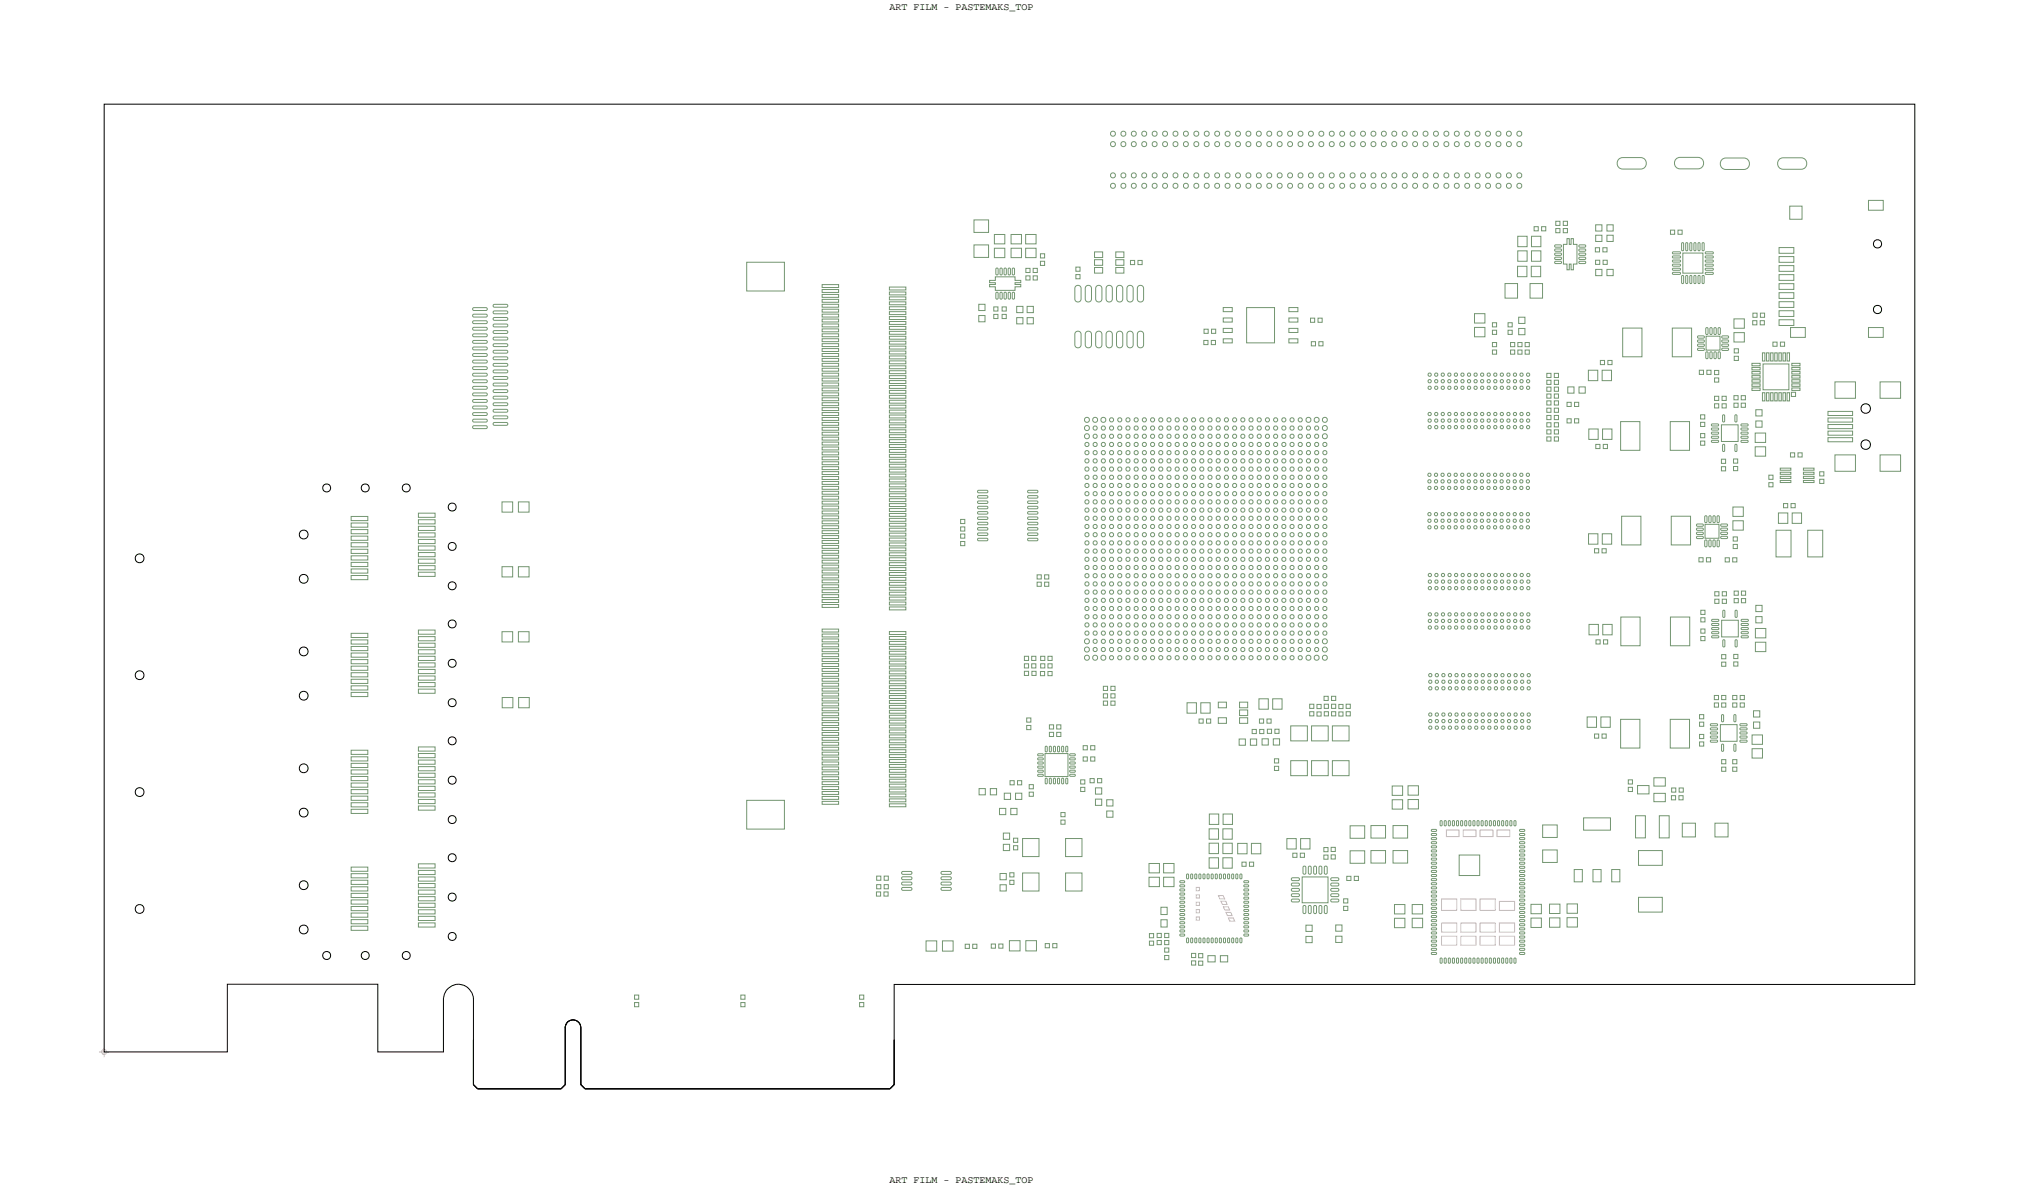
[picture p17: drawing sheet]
<svg xmlns="http://www.w3.org/2000/svg" width="246mm" height="145mm" viewBox="0 0 246 145" stroke-linecap="round" stroke-linejoin="round" font-family="sans-serif">
<defs><g id="words">
<g font-size="1.2">
<text x="108.4" y="1.2">ART FILM - PASTEMAKS_TOP</text>
<text x="108.4" y="144.2">ART FILM - PASTEMAKS_TOP</text>
</g>
</g></defs>
<!-- layer: Drawing Origin -->
<path d="M12.1 128.2h1.2M12.5 128l.2-.1 .2 .1 .1 .2-.1 .3h-.2h-.2l-.1-.3zM12.7 127.6v1.3" fill="none" stroke="#ff79cb" stroke-width=".12"/>
<!-- layer: Nets -->
<g fill="none" stroke="#749671" stroke-width=".12">
<path d="M135.4 17.4l.3-.1 .2 .1 .1 .2-.1 .2-.2 .1-.3-.1v-.2zM135.4 16.1l.3-.1 .2 .1 .1 .2-.1 .2-.2 .1-.3-.1v-.2zM136.7 16.1l.2-.1 .3 .1v.2v.2l-.3 .1-.2-.1-.1-.2zM136.7 17.4l.2-.1 .3 .1v.2v.2l-.3 .1-.2-.1-.1-.2zM138 16.1l.2-.1 .2 .1 .1 .2-.1 .2-.2 .1-.2-.1-.1-.2zM138 17.4l.2-.1 .2 .1 .1 .2-.1 .2-.2 .1-.2-.1-.1-.2zM139.2 16.1l.3-.1 .2 .1 .1 .2-.1 .2-.2 .1-.3-.1v-.2zM139.2 17.4l.3-.1 .2 .1 .1 .2-.1 .2-.2 .1-.3-.1v-.2zM140.5 17.4l.2-.1 .3 .1v.2v.2l-.3 .1-.2-.1-.1-.2zM140.5 16.1l.2-.1 .3 .1v.2v.2l-.3 .1-.2-.1-.1-.2zM141.8 16.1l.2-.1 .2 .1 .1 .2-.1 .2-.2 .1-.2-.1-.1-.2zM141.8 17.4l.2-.1 .2 .1 .1 .2-.1 .2-.2 .1-.2-.1-.1-.2z"/>
<path d="M143.1 16.1l.2-.1 .2 .1 .1 .2-.1 .2-.2 .1-.2-.1-.1-.2zM143.1 17.4l.2-.1 .2 .1 .1 .2-.1 .2-.2 .1-.2-.1-.1-.2zM144.3 17.4l.3-.1 .2 .1 .1 .2-.1 .2-.2 .1-.3-.1-.1-.2zM144.3 16.1l.3-.1 .2 .1 .1 .2-.1 .2-.2 .1-.3-.1-.1-.2zM145.6 16.1l.2-.1 .2 .1 .1 .2-.1 .2-.2 .1-.2-.1-.1-.2zM145.6 17.4l.2-.1 .2 .1 .1 .2-.1 .2-.2 .1-.2-.1-.1-.2zM146.9 16.1l.2-.1 .2 .1 .1 .2-.1 .2-.2 .1-.2-.1-.1-.2zM146.9 17.4l.2-.1 .2 .1 .1 .2-.1 .2-.2 .1-.2-.1-.1-.2zM148.1 17.4l.3-.1 .2 .1 .1 .2-.1 .2-.2 .1-.3-.1v-.2zM148.1 16.1l.3-.1 .2 .1 .1 .2-.1 .2-.2 .1-.3-.1v-.2zM149.4 16.1l.2-.1 .3 .1v.2v.2l-.3 .1-.2-.1-.1-.2zM149.4 17.4l.2-.1 .3 .1v.2v.2l-.3 .1-.2-.1-.1-.2z"/>
<path d="M150.7 16.1l.2-.1 .2 .1 .1 .2-.1 .2-.2 .1-.2-.1-.1-.2zM150.7 17.4l.2-.1 .2 .1 .1 .2-.1 .2-.2 .1-.2-.1-.1-.2zM151.9 17.4l.3-.1 .2 .1 .1 .2-.1 .2-.2 .1-.3-.1v-.2zM151.9 16.1l.3-.1 .2 .1 .1 .2-.1 .2-.2 .1-.3-.1v-.2zM153.2 16.1l.2-.1 .3 .1v.2v.2l-.3 .1-.2-.1-.1-.2zM153.2 17.4l.2-.1 .3 .1v.2v.2l-.3 .1-.2-.1-.1-.2zM154.5 16.1l.2-.1 .2 .1 .1 .2-.1 .2-.2 .1-.2-.1-.1-.2zM154.5 17.4l.2-.1 .2 .1 .1 .2-.1 .2-.2 .1-.2-.1-.1-.2zM155.8 17.4l.2-.1 .2 .1 .1 .2-.1 .2-.2 .1-.2-.1-.1-.2zM155.8 16.1l.2-.1 .2 .1 .1 .2-.1 .2-.2 .1-.2-.1-.1-.2zM157 16.1l.3-.1 .2 .1 .1 .2-.1 .2-.2 .1-.3-.1-.1-.2zM157 17.4l.3-.1 .2 .1 .1 .2-.1 .2-.2 .1-.3-.1-.1-.2z"/>
<path d="M158.3 16.1l.2-.1 .2 .1 .1 .2-.1 .2-.2 .1-.2-.1-.1-.2zM158.3 17.4l.2-.1 .2 .1 .1 .2-.1 .2-.2 .1-.2-.1-.1-.2zM159.6 17.4l.2-.1 .2 .1 .1 .2-.1 .2-.2 .1-.2-.1-.1-.2zM159.6 16.1l.2-.1 .2 .1 .1 .2-.1 .2-.2 .1-.2-.1-.1-.2zM160.8 16.1l.3-.1 .2 .1 .1 .2-.1 .2-.2 .1-.3-.1v-.2zM160.8 17.4l.3-.1 .2 .1 .1 .2-.1 .2-.2 .1-.3-.1v-.2zM162.1 16.1l.2-.1 .3 .1v.2v.2l-.3 .1-.2-.1-.1-.2zM162.1 17.4l.2-.1 .3 .1v.2v.2l-.3 .1-.2-.1-.1-.2zM163.4 17.4l.2-.1 .2 .1 .1 .2-.1 .2-.2 .1-.2-.1-.1-.2zM163.4 16.1l.2-.1 .2 .1 .1 .2-.1 .2-.2 .1-.2-.1-.1-.2zM164.6 16.1l.3-.1 .2 .1 .1 .2-.1 .2-.2 .1-.3-.1v-.2zM164.6 17.4l.3-.1 .2 .1 .1 .2-.1 .2-.2 .1-.3-.1v-.2z"/>
<path d="M165.9 16.1l.2-.1 .3 .1v.2v.2l-.3 .1-.2-.1-.1-.2zM165.9 17.4l.2-.1 .3 .1v.2v.2l-.3 .1-.2-.1-.1-.2zM167.2 17.4l.2-.1 .2 .1 .1 .2-.1 .2-.2 .1-.2-.1-.1-.2zM167.2 16.1l.2-.1 .2 .1 .1 .2-.1 .2-.2 .1-.2-.1-.1-.2zM168.5 16.1l.2-.1 .2 .1 .1 .2-.1 .2-.2 .1-.2-.1-.1-.2zM168.5 17.4l.2-.1 .2 .1 .1 .2-.1 .2-.2 .1-.2-.1-.1-.2zM169.7 16.1l.3-.1 .2 .1 .1 .2-.1 .2-.2 .1-.3-.1-.1-.2zM169.7 17.4l.3-.1 .2 .1 .1 .2-.1 .2-.2 .1-.3-.1-.1-.2zM171 17.4l.2-.1 .2 .1 .1 .2-.1 .2-.2 .1-.2-.1-.1-.2zM171 16.1l.2-.1 .2 .1 .1 .2-.1 .2-.2 .1-.2-.1-.1-.2zM172.3 16.1l.2-.1 .2 .1 .1 .2-.1 .2-.2 .1-.2-.1-.1-.2zM172.3 17.4l.2-.1 .2 .1 .1 .2-.1 .2-.2 .1-.2-.1-.1-.2z"/>
<path d="M173.5 17.4l.3-.1 .2 .1 .1 .2-.1 .2-.2 .1-.3-.1v-.2zM173.5 16.1l.3-.1 .2 .1 .1 .2-.1 .2-.2 .1-.3-.1v-.2zM174.8 17.4l.2-.1 .3 .1v.2v.2l-.3 .1-.2-.1-.1-.2zM174.8 16.1l.2-.1 .3 .1v.2v.2l-.3 .1-.2-.1-.1-.2zM176.1 16.1l.2-.1 .2 .1 .1 .2-.1 .2-.2 .1-.2-.1-.1-.2zM176.1 17.4l.2-.1 .2 .1 .1 .2-.1 .2-.2 .1-.2-.1-.1-.2zM177.3 17.4l.3-.1 .2 .1 .1 .2-.1 .2-.2 .1-.3-.1v-.2zM177.3 16.1l.3-.1 .2 .1 .1 .2-.1 .2-.2 .1-.3-.1v-.2zM178.6 17.4l.2-.1 .3 .1v.2v.2l-.3 .1-.2-.1-.1-.2zM178.6 16.1l.2-.1 .3 .1v.2v.2l-.3 .1-.2-.1-.1-.2zM179.9 16.1l.2-.1 .2 .1 .1 .2-.1 .2-.2 .1-.2-.1-.1-.2zM179.9 17.4l.2-.1 .2 .1 .1 .2-.1 .2-.2 .1-.2-.1-.1-.2z"/>
<path d="M181.2 16.1l.2-.1 .2 .1 .1 .2-.1 .2-.2 .1-.2-.1-.1-.2zM181.2 17.4l.2-.1 .2 .1 .1 .2-.1 .2-.2 .1-.2-.1-.1-.2zM182.4 17.4l.3-.1 .2 .1 .1 .2-.1 .2-.2 .1-.3-.1-.1-.2zM182.4 16.1l.3-.1 .2 .1 .1 .2-.1 .2-.2 .1-.3-.1-.1-.2zM183.7 17.4l.2-.1 .2 .1 .1 .2-.1 .2-.2 .1-.2-.1-.1-.2zM183.7 16.1l.2-.1 .2 .1 .1 .2-.1 .2-.2 .1-.2-.1-.1-.2zM185 16.1l.2-.1 .2 .1 .1 .2-.1 .2-.2 .1-.2-.1-.1-.2zM185 17.4l.2-.1 .2 .1 .1 .2-.1 .2-.2 .1-.2-.1-.1-.2zM197.4 19.3l.4-.1h2.2a.7 .7 0 0 1 .7 .7 .7 .7 0 0 1-.7 .7h-2.2a.7 .7 0 0 1-.7-.5 .7 .7 0 0 1 .3-.8zM204.4 19.3l.4-.1h2.2a.7 .7 0 0 1 .7 .7 .7 .7 0 0 1-.7 .7h-2.2a.7 .7 0 0 1-.7-.5 .7 .7 0 0 1 .3-.8zM210 19.4l.4-.1h2.1a.7 .7 0 0 1 .7 .7 .7 .7 0 0 1-.7 .7h-2.1a.7 .7 0 0 1-.7-.5 .7 .7 0 0 1 .3-.8zM217 19.3l.4-.1h2.1a.7 .7 0 0 1 .7 .7 .7 .7 0 0 1-.7 .7h-2.1a.7 .7 0 0 1-.7-.5 .7 .7 0 0 1 .3-.8z"/>
<path d="M57.6 40l.2-.1h1.4l.2 .1v.2l-.2 .1h-1.4l-.2-.1zM57.6 37.6l.2-.1h1.4l.2 .1v.2l-.2 .1h-1.4l-.2-.1zM57.6 38.4l.2-.1h1.4l.2 .1v.2l-.2 .1h-1.4l-.2-.1zM57.6 39.2l.2-.1h1.4l.2 .1v.2l-.2 .1h-1.4l-.2-.1zM60.1 39.6l.2-.1h1.4l.2 .1v.2l-.2 .1h-1.4l-.2-.1zM60.1 37.2l.2-.1h1.4l.2 .1v.2l-.2 .1h-1.4l-.2-.1zM60.1 38l.2-.1h1.4l.2 .1v.2l-.2 .1h-1.4l-.2-.1zM60.1 38.8l.2-.1h1.4l.2 .1v.2l-.2 .1h-1.4l-.2-.1zM91 32h4.6v3.5h-4.6zM100.2 38.3h2v.4h-2zM100.2 37.7h2v.4h-2zM100.2 39.5h2v.4h-2z"/>
<path d="M100.2 36.5h2v.4h-2zM100.2 34.7h2v.4h-2zM100.2 35.3h2v.4h-2zM100.2 35.9h2v.4h-2zM100.2 38.9h2v.4h-2zM100.2 37.1h2v.4h-2zM108.4 36.2h2v.4h-2zM108.4 38.6h2v.4h-2zM108.4 38h2v.4h-2zM108.4 39.8h2v.4h-2zM108.4 35h2v.4h-2zM108.4 39.2h2v.4h-2z"/>
<path d="M108.4 35.6h2v.4h-2zM108.4 36.8h2v.4h-2zM108.4 37.4h2v.4h-2zM118.7 29.9h1.8v1.5h-1.8zM118.7 26.8h1.8v1.5h-1.8zM119.3 37.1h.8v.8h-.8zM119.3 38.5h.8v.7h-.8zM120.6 34.2h.7v-.5h2.4v.5h.7v.3h-.7v.2h.7v.3h-.7v.4h-2.4v-.4h-.7v-.3h.7v-.2h-.7zM121.1 37.4h.5v.5h-.5zM121.1 38.3h.5v.5h-.5zM121.2 30.3h1.3v1.1h-1.3zM121.2 28.6h1.3v1.1h-1.3z"/>
<path d="M121.5 32.7h.1l.1 .1-.1 .7h-.1l-.1-.1zM121.5 35.6h.1l.1 .2-.1 .7h-.1l-.1-.2zM122 35.6h.1l.1 .2-.1 .7h-.1l-.1-.2zM122 32.7h.1l.1 .1-.1 .7h-.1l-.1-.1zM122.1 38.3h.6v.5h-.6zM122.1 37.4h.6v.5h-.6zM122.5 32.7h.1l.1 .1-.1 .7h-.1l-.1-.1zM122.5 35.6h.1l.1 .2-.1 .7h-.1l-.1-.2zM123 32.7h.1l.1 .1-.1 .7h-.1l-.1-.1zM123 35.6h.1l.1 .2-.1 .7h-.1l-.1-.2zM123.2 30.3h1.3v1.1h-1.3zM123.2 28.6h1.3v1.1h-1.3z"/>
<path d="M123.5 35.6h.1l.1 .2-.1 .7h-.1l-.1-.2zM123.5 32.7h.1l.1 .1-.1 .7h-.1l-.1-.1zM123.9 37.4h.8v.7h-.8zM123.9 38.7h.8v.8h-.8zM125 30.3h1.3v1.1h-1.3zM125 28.6h1.3v1.1h-1.3zM125 33.6h.6v.5h-.6zM125 32.7h.6v.5h-.6zM125.2 37.4h.8v.7h-.8zM125.2 38.7h.8v.8h-.8zM125.9 33.6h.5v.5h-.5zM125.9 32.7h.5v.5h-.5z"/>
<path d="M126.8 30.9h.5v.5h-.5zM126.8 31.9h.5v.5h-.5zM131.1 34.9l.2-.1h.2l.2 .1 .1 .3v1.2l-.1 .3-.2 .1h-.2l-.2-.1-.1-.3v-1.2zM131.1 33.5h.5v.5h-.5zM131.1 32.6h.5v.5h-.5zM132.4 34.9l.2-.1h.2l.2 .1v.3v1.2v.3l-.2 .1h-.2l-.2-.1-.1-.3v-1.2zM133.4 30.7h1v.7h-1zM133.4 32.6h1v.7h-1zM133.4 31.7h1v.6h-1zM133.6 34.9l.2-.1h.2l.2 .1 .1 .3v1.2l-.1 .3-.2 .1h-.2l-.2-.1v-.3v-1.2zM134.9 34.9l.2-.1h.2l.2 .1 .1 .3v1.2l-.1 .3-.2 .1h-.2l-.2-.1-.1-.3v-1.2zM135.4 21.2l.3-.1 .2 .1 .1 .2-.1 .2-.2 .1-.3-.1v-.2z"/>
<path d="M135.4 22.4l.3-.1 .2 .1 .1 .3-.1 .2-.2 .1-.3-.1v-.2zM136 31.7h1v.6h-1zM136 32.6h1v.7h-1zM136 30.7h1v.7h-1zM136.2 34.9l.2-.1h.2l.2 .1 .1 .3v1.2l-.1 .3-.2 .1h-.2l-.2-.1-.1-.3v-1.2zM136.7 22.4l.2-.1 .3 .1v.3v.2l-.3 .1-.2-.1-.1-.2zM136.7 21.2l.2-.1 .3 .1v.2v.2l-.3 .1-.2-.1-.1-.2zM137.4 34.9l.2-.1h.3l.1 .1 .1 .3v1.2l-.1 .3-.1 .1h-.3l-.2-.1v-.3v-1.2zM137.8 31.8h.5v.5h-.5zM138 21.2l.2-.1 .2 .1 .1 .2-.1 .2-.2 .1-.2-.1-.1-.2zM138 22.4l.2-.1 .2 .1 .1 .3-.1 .2-.2 .1-.2-.1-.1-.2zM138.7 31.8h.5v.5h-.5z"/>
<path d="M138.7 34.9l.2-.1h.2l.2 .1 .1 .3v1.2l-.1 .3-.2 .1h-.2l-.2-.1-.1-.3v-1.2zM139.2 22.4l.3-.1 .2 .1 .1 .3-.1 .2-.2 .1-.3-.1v-.2zM139.2 21.2l.3-.1 .2 .1 .1 .2-.1 .2-.2 .1-.3-.1v-.2zM140.5 21.2l.2-.1 .3 .1v.2v.2l-.3 .1-.2-.1-.1-.2zM140.5 22.4l.2-.1 .3 .1v.3v.2l-.3 .1-.2-.1-.1-.2zM141.8 22.4l.2-.1 .2 .1 .1 .3-.1 .2-.2 .1-.2-.1-.1-.2zM141.8 21.2l.2-.1 .2 .1 .1 .2-.1 .2-.2 .1-.2-.1-.1-.2zM143.1 21.2l.2-.1 .2 .1 .1 .2-.1 .2-.2 .1-.2-.1-.1-.2zM143.1 22.4l.2-.1 .2 .1 .1 .3-.1 .2-.2 .1-.2-.1-.1-.2zM144.3 21.2l.3-.1 .2 .1 .1 .2-.1 .2-.2 .1-.3-.1-.1-.2zM144.3 22.4l.3-.1 .2 .1 .1 .3-.1 .2-.2 .1-.3-.1-.1-.2zM145.6 21.2l.2-.1 .2 .1 .1 .2-.1 .2-.2 .1-.2-.1-.1-.2z"/>
<path d="M145.6 22.4l.2-.1 .2 .1 .1 .3-.1 .2-.2 .1-.2-.1-.1-.2zM146.9 22.4l.2-.1 .2 .1 .1 .3-.1 .2-.2 .1-.2-.1-.1-.2zM146.9 21.2l.2-.1 .2 .1 .1 .2-.1 .2-.2 .1-.2-.1-.1-.2zM148.1 22.4l.3-.1 .2 .1 .1 .3-.1 .2-.2 .1-.3-.1v-.2zM148.1 21.2l.3-.1 .2 .1 .1 .2-.1 .2-.2 .1-.3-.1v-.2zM149.1 37.5h1.1v.5h-1.1zM149.1 38.8h1.1v.5h-1.1zM149.4 21.2l.2-.1 .3 .1v.2v.2l-.3 .1-.2-.1-.1-.2zM149.4 22.4l.2-.1 .3 .1v.3v.2l-.3 .1-.2-.1-.1-.2zM150.7 21.2l.2-.1 .2 .1 .1 .2-.1 .2-.2 .1-.2-.1-.1-.2zM150.7 22.4l.2-.1 .2 .1 .1 .3-.1 .2-.2 .1-.2-.1-.1-.2zM151.9 21.2l.3-.1 .2 .1 .1 .2-.1 .2-.2 .1-.3-.1v-.2z"/>
<path d="M151.9 22.4l.3-.1 .2 .1 .1 .3-.1 .2-.2 .1-.3-.1v-.2zM152 37.5h3.4v4.3h-3.4zM153.2 21.2l.2-.1 .3 .1v.2v.2l-.3 .1-.2-.1-.1-.2zM153.2 22.4l.2-.1 .3 .1v.3v.2l-.3 .1-.2-.1-.1-.2zM154.5 21.2l.2-.1 .2 .1 .1 .2-.1 .2-.2 .1-.2-.1-.1-.2zM154.5 22.4l.2-.1 .2 .1 .1 .3-.1 .2-.2 .1-.2-.1-.1-.2zM155.8 21.2l.2-.1 .2 .1 .1 .2-.1 .2-.2 .1-.2-.1-.1-.2zM155.8 22.4l.2-.1 .2 .1 .1 .3-.1 .2-.2 .1-.2-.1-.1-.2zM157 22.4l.3-.1 .2 .1 .1 .3-.1 .2-.2 .1-.3-.1-.1-.2zM157 21.2l.3-.1 .2 .1 .1 .2-.1 .2-.2 .1-.3-.1-.1-.2zM157.1 38.8h1.1v.5h-1.1zM157.1 37.5h1.1v.5h-1.1z"/>
<path d="M158.3 22.4l.2-.1 .2 .1 .1 .3-.1 .2-.2 .1-.2-.1-.1-.2zM158.3 21.2l.2-.1 .2 .1 .1 .2-.1 .2-.2 .1-.2-.1-.1-.2zM159.6 21.2l.2-.1 .2 .1 .1 .2-.1 .2-.2 .1-.2-.1-.1-.2zM159.6 22.4l.2-.1 .2 .1 .1 .3-.1 .2-.2 .1-.2-.1-.1-.2zM159.7 38.8h.5v.5h-.5zM160.7 38.8h.5v.5h-.5zM160.8 21.2l.3-.1 .2 .1 .1 .2-.1 .2-.2 .1-.3-.1v-.2zM160.8 22.4l.3-.1 .2 .1 .1 .3-.1 .2-.2 .1-.3-.1v-.2zM162.1 22.4l.2-.1 .3 .1v.3v.2l-.3 .1-.2-.1-.1-.2zM162.1 21.2l.2-.1 .3 .1v.2v.2l-.3 .1-.2-.1-.1-.2zM163.4 21.2l.2-.1 .2 .1 .1 .2-.1 .2-.2 .1-.2-.1-.1-.2zM163.4 22.4l.2-.1 .2 .1 .1 .3-.1 .2-.2 .1-.2-.1-.1-.2z"/>
<path d="M164.6 21.2l.3-.1 .2 .1 .1 .2-.1 .2-.2 .1-.3-.1v-.2zM164.6 22.4l.3-.1 .2 .1 .1 .3-.1 .2-.2 .1-.3-.1v-.2zM165.9 21.2l.2-.1 .3 .1v.2v.2l-.3 .1-.2-.1-.1-.2zM165.9 22.4l.2-.1 .3 .1v.3v.2l-.3 .1-.2-.1-.1-.2zM167.2 21.2l.2-.1 .2 .1 .1 .2-.1 .2-.2 .1-.2-.1-.1-.2zM167.2 22.4l.2-.1 .2 .1 .1 .3-.1 .2-.2 .1-.2-.1-.1-.2zM168.5 21.2l.2-.1 .2 .1 .1 .2-.1 .2-.2 .1-.2-.1-.1-.2zM168.5 22.4l.2-.1 .2 .1 .1 .3-.1 .2-.2 .1-.2-.1-.1-.2zM169.7 21.2l.3-.1 .2 .1 .1 .2-.1 .2-.2 .1-.3-.1-.1-.2zM169.7 22.4l.3-.1 .2 .1 .1 .3-.1 .2-.2 .1-.3-.1-.1-.2zM171 21.2l.2-.1 .2 .1 .1 .2-.1 .2-.2 .1-.2-.1-.1-.2zM171 22.4l.2-.1 .2 .1 .1 .3-.1 .2-.2 .1-.2-.1-.1-.2z"/>
<path d="M172.3 21.2l.2-.1 .2 .1 .1 .2-.1 .2-.2 .1-.2-.1-.1-.2zM172.3 22.4l.2-.1 .2 .1 .1 .3-.1 .2-.2 .1-.2-.1-.1-.2zM173.5 22.4l.3-.1 .2 .1 .1 .3-.1 .2-.2 .1-.3-.1v-.2zM173.5 21.2l.3-.1 .2 .1 .1 .2-.1 .2-.2 .1-.3-.1v-.2zM174.8 21.2l.2-.1 .3 .1v.2v.2l-.3 .1-.2-.1-.1-.2zM174.8 22.4l.2-.1 .3 .1v.3v.2l-.3 .1-.2-.1-.1-.2zM176.1 21.2l.2-.1 .2 .1 .1 .2-.1 .2-.2 .1-.2-.1-.1-.2zM176.1 22.4l.2-.1 .2 .1 .1 .3-.1 .2-.2 .1-.2-.1-.1-.2zM177.3 22.4l.3-.1 .2 .1 .1 .3-.1 .2-.2 .1-.3-.1v-.2zM177.3 21.2l.3-.1 .2 .1 .1 .2-.1 .2-.2 .1-.3-.1v-.2zM178.6 22.4l.2-.1 .3 .1v.3v.2l-.3 .1-.2-.1-.1-.2zM178.6 21.2l.2-.1 .3 .1v.2v.2l-.3 .1-.2-.1-.1-.2z"/>
<path d="M179.7 39.9h1.3v1.2h-1.3zM179.7 38.2h1.3v1.2h-1.3zM179.9 21.2l.2-.1 .2 .1 .1 .2-.1 .2-.2 .1-.2-.1-.1-.2zM179.9 22.4l.2-.1 .2 .1 .1 .3-.1 .2-.2 .1-.2-.1-.1-.2zM181.2 21.2l.2-.1 .2 .1 .1 .2-.1 .2-.2 .1-.2-.1-.1-.2zM181.2 22.4l.2-.1 .2 .1 .1 .3-.1 .2-.2 .1-.2-.1-.1-.2zM181.9 39.3h.5v.6h-.5zM182.4 22.4l.3-.1 .2 .1 .1 .3-.1 .2-.2 .1-.3-.1-.1-.2zM182.4 21.2l.3-.1 .2 .1 .1 .2-.1 .2-.2 .1-.3-.1-.1-.2zM183.5 34.6h1.5v1.7h-1.5zM183.7 22.4l.2-.1 .2 .1 .1 .3-.1 .2-.2 .1-.2-.1-.1-.2zM183.7 21.2l.2-.1 .2 .1 .1 .2-.1 .2-.2 .1-.2-.1-.1-.2z"/>
<path d="M183.8 39.3h.5v.6h-.5zM185 22.4l.2-.1 .2 .1 .1 .3-.1 .2-.2 .1-.2-.1-.1-.2zM185 21.2l.2-.1 .2 .1 .1 .2-.1 .2-.2 .1-.2-.1-.1-.2zM185 32.5h1.1v1.2h-1.1zM185 28.8h1.1v1.3h-1.1zM185 30.6h1.1v1.3h-1.1zM185.1 38.7h.8v.7h-.8zM186.5 34.6h1.5v1.7h-1.5zM186.7 32.5h1.1v1.2h-1.1zM186.7 28.8h1.1v1.3h-1.1zM186.7 30.6h1.1v1.3h-1.1zM187 27.6h.5v.5h-.5z"/>
<path d="M187.9 27.6h.5v.5h-.5zM189.5 30.4h.7h.1v.2h-.7h-.1zM189.5 30.9h.7h.1v.2h-.7h-.1zM189.5 31.9h.7h.1v.2h-.7h-.1zM189.5 31.4h.7h.1v.2h-.7h-.1zM189.5 29.9h.7h.1v.2h-.7h-.1zM189.6 27.9h.5v.5h-.5zM189.6 27h.5v.5h-.5zM190.6 27.9h.5v.5h-.5zM190.6 27h.5v.5h-.5zM191 29.1h.3v.7h.2v-.7h.3v.7h.4v2.4h-.4v.7h-.3v-.7h-.2v.7h-.3v-.7h-.4v-2.4h.4zM192.5 31.4h.7h.1v.2h-.7h-.1z"/>
<path d="M192.5 29.9h.7h.1v.2h-.7h-.1zM192.5 30.9h.7h.1v.2h-.7h-.1zM192.5 30.4h.7h.1v.2h-.7h-.1zM192.5 31.9h.7h.1v.2h-.7h-.1zM194.5 30.2h.5v.5h-.5zM194.5 31.7h.5v.5h-.5zM194.5 28.7h.8v.7h-.8zM194.5 27.4h.8v.8h-.8zM194.5 32.8h.8v.8h-.8zM195.4 30.2h.5v.5h-.5zM195.4 31.7h.5v.5h-.5zM195.9 28.7h.7v.7h-.7z"/>
<path d="M195.9 32.8h.7v.8h-.7zM195.9 27.4h.7v.8h-.7zM197.8 40h2.3v3.5h-2.3zM203.6 28.1h.5v.5h-.5zM203.8 40h2.4v3.5h-2.4zM203.9 31.3l.8-.1 .1 .1v.1l-.8 .1-.1-.1zM203.9 32.3l.8-.1 .1 .1v.1l-.8 .1-.1-.1zM203.9 33.3l.8-.1 .1 .1v.1l-.8 .1-.1-.1zM203.9 30.8l.8-.1 .1 .1v.1l-.8 .1-.1-.1zM203.9 31.8l.8-.1 .1 .1v.1l-.8 .1-.1-.1zM203.9 32.8l.8-.1 .1 .1v.1l-.8 .1-.1-.1zM204.5 28.1h.5v.5h-.5z"/>
<path d="M205 29.6h.2v.1v.9h-.2v-.1zM205 33.6h.2v.1v.9h-.2v-.1zM205.1 30.9h2.5v2.4h-2.5zM205.5 33.6h.2v.1v.9h-.2v-.1zM205.5 29.6h.2v.1v.9h-.2v-.1zM206 29.6h.2v.1v.9h-.2v-.1zM206 33.6h.2v.1v.9h-.2v-.1zM206.5 29.6h.2v.1v.9h-.2v-.1zM206.5 33.6h.2v.1v.9h-.2v-.1zM207 33.6h.2v.1v.9h-.2v-.1zM207 29.6h.2v.1v.9h-.2v-.1zM207.5 33.6h.2v.1v.9h-.2v-.1z"/>
<path d="M207.5 29.6h.2v.1v.9h-.2v-.1zM207.9 31.3l.8-.1 .1 .1v.1l-.8 .1-.1-.1zM207.9 33.3l.8-.1 .1 .1v.1l-.8 .1-.1-.1zM207.9 32.8l.8-.1 .1 .1v.1l-.8 .1-.1-.1zM207.9 32.3l.8-.1 .1 .1v.1l-.8 .1-.1-.1zM207.9 30.8l.8-.1 .1 .1v.1l-.8 .1-.1-.1zM207.9 31.8l.8-.1 .1 .1v.1l-.8 .1-.1-.1zM208 40h.1l.1 .1-.1 .7h-.1l-.1-.2zM208.5 40h.1l.1 .1-.1 .7h-.1l-.1-.2zM209 40h.1l.1 .1-.1 .7h-.1l-.1-.2zM209.5 40h.1l.1 .1-.1 .7h-.1l-.1-.2zM211.4 38.9h1.2v1.1h-1.2z"/>
<path d="M213.6 39.1h.5v.5h-.5zM213.7 38.2h.5v.5h-.5zM214.6 39.1h.5v.5h-.5zM214.6 38.2h.5v.5h-.5zM216.9 33.5h1.8v.7h-1.8zM216.9 35.7h1.8v.7h-1.8zM216.9 31.3h1.8v.7h-1.8zM216.9 39h1.8v.7h-1.8zM216.9 32.4h1.8v.7h-1.8zM216.9 34.6h1.8v.7h-1.8zM216.9 36.8h1.8v.7h-1.8zM216.9 37.9h1.8v.7h-1.8z"/>
<path d="M216.9 30.2h1.8v.7h-1.8zM218.2 25.1h1.5v1.6h-1.5zM218.3 39.9h1.8v1.2h-1.8zM227.8 39.9h1.8v1.2h-1.8zM227.8 24.4h1.8v1.2h-1.8zM57.6 52l.2-.1h1.4l.2 .1v.2l-.2 .1h-1.4l-.2-.1zM57.6 49.6l.2-.1h1.4l.2 .1v.2l-.2 .1h-1.4l-.2-.1zM57.6 47.2l.2-.1h1.4l.2 .1v.2l-.2 .1h-1.4l-.2-.1zM57.6 42.4l.2-.1h1.4l.2 .1v.2l-.2 .1h-1.4l-.2-.1zM57.6 51.2l.2-.1h1.4l.2 .1v.2l-.2 .1h-1.4l-.2-.1zM57.6 50.4l.2-.1h1.4l.2 .1v.2l-.2 .1h-1.4l-.2-.1zM57.6 48.8l.2-.1h1.4l.2 .1v.2l-.2 .1h-1.4l-.2-.1z"/>
<path d="M57.6 48l.2-.1h1.4l.2 .1v.2l-.2 .1h-1.4l-.2-.1zM57.6 40.8l.2-.1h1.4l.2 .1v.2l-.2 .1h-1.4l-.2-.1zM57.6 41.6l.2-.1h1.4l.2 .1v.2l-.2 .1h-1.4l-.2-.1zM57.6 43.2l.2-.1h1.4l.2 .1v.2l-.2 .1h-1.4l-.2-.1zM57.6 44l.2-.1h1.4l.2 .1v.2l-.2 .1h-1.4l-.2-.1zM57.6 45.6l.2-.1h1.4l.2 .1v.2l-.2 .1h-1.4l-.2-.1zM57.6 46.4l.2-.1h1.4l.2 .1v.2l-.2 .1h-1.4l-.2-.1zM57.6 44.8l.2-.1h1.4l.2 .1v.2l-.2 .1h-1.4l-.2-.1zM60.1 51.6l.2-.1h1.4l.2 .1v.2l-.2 .1h-1.4l-.2-.1zM60.1 46.8l.2-.1h1.4l.2 .1v.2l-.2 .1h-1.4l-.2-.1zM60.1 49.2l.2-.1h1.4l.2 .1v.2l-.2 .1h-1.4l-.2-.1zM60.1 42l.2-.1h1.4l.2 .1v.2l-.2 .1h-1.4l-.2-.1z"/>
<path d="M60.1 50.8l.2-.1h1.4l.2 .1v.2l-.2 .1h-1.4l-.2-.1zM60.1 50l.2-.1h1.4l.2 .1v.2l-.2 .1h-1.4l-.2-.1zM60.1 40.4l.2-.1h1.4l.2 .1v.2l-.2 .1h-1.4l-.2-.1zM60.1 41.2l.2-.1h1.4l.2 .1v.2l-.2 .1h-1.4l-.2-.1zM60.1 48.4l.2-.1h1.4l.2 .1v.2l-.2 .1h-1.4l-.2-.1zM60.1 47.6l.2-.1h1.4l.2 .1v.2l-.2 .1h-1.4l-.2-.1zM60.1 45.2l.2-.1h1.4l.2 .1v.2l-.2 .1h-1.4l-.2-.1zM60.1 42.8l.2-.1h1.4l.2 .1v.2l-.2 .1h-1.4l-.2-.1zM60.1 46l.2-.1h1.4l.2 .1v.2l-.2 .1h-1.4l-.2-.1zM60.1 43.6l.2-.1h1.4l.2 .1v.2l-.2 .1h-1.4l-.2-.1zM60.1 44.4l.2-.1h1.4l.2 .1v.2l-.2 .1h-1.4l-.2-.1zM100.2 58.7h2v.4h-2z"/>
<path d="M100.2 56.9h2v.4h-2zM100.2 56.3h2v.4h-2zM100.2 53.9h2v.4h-2zM100.2 53.3h2v.4h-2zM100.2 52.1h2v.4h-2zM100.2 51.5h2v.4h-2zM100.2 48.5h2v.4h-2zM100.2 47.9h2v.4h-2zM100.2 46.7h2v.4h-2zM100.2 46.1h2v.4h-2zM100.2 43.7h2v.4h-2zM100.2 43.1h2v.4h-2z"/>
<path d="M100.2 41.9h2v.4h-2zM100.2 41.3h2v.4h-2zM100.2 55.1h2v.4h-2zM100.2 44.9h2v.4h-2zM100.2 50.3h2v.4h-2zM100.2 49.7h2v.4h-2zM100.2 40.1h2v.4h-2zM100.2 59.9h2v.4h-2zM100.2 58.1h2v.4h-2zM100.2 59.3h2v.4h-2zM100.2 55.7h2v.4h-2zM100.2 57.5h2v.4h-2z"/>
<path d="M100.2 52.7h2v.4h-2zM100.2 54.5h2v.4h-2zM100.2 47.3h2v.4h-2zM100.2 49.1h2v.4h-2zM100.2 50.9h2v.4h-2zM100.2 42.5h2v.4h-2zM100.2 44.3h2v.4h-2zM100.2 45.5h2v.4h-2zM100.2 40.7h2v.4h-2zM108.4 59h2v.4h-2zM108.4 57.2h2v.4h-2zM108.4 56.6h2v.4h-2z"/>
<path d="M108.4 53.6h2v.4h-2zM108.4 53h2v.4h-2zM108.4 51.8h2v.4h-2zM108.4 51.2h2v.4h-2zM108.4 48.8h2v.4h-2zM108.4 48.2h2v.4h-2zM108.4 47h2v.4h-2zM108.4 46.4h2v.4h-2zM108.4 43.4h2v.4h-2zM108.4 42.8h2v.4h-2zM108.4 41.6h2v.4h-2zM108.4 41h2v.4h-2z"/>
<path d="M108.4 50h2v.4h-2zM108.4 55.4h2v.4h-2zM108.4 54.8h2v.4h-2zM108.4 45.2h2v.4h-2zM108.4 44.6h2v.4h-2zM108.4 59.6h2v.4h-2zM108.4 58.4h2v.4h-2zM108.4 56h2v.4h-2zM108.4 57.8h2v.4h-2zM108.4 52.4h2v.4h-2zM108.4 54.2h2v.4h-2zM108.4 47.6h2v.4h-2z"/>
<path d="M108.4 49.4h2v.4h-2zM108.4 50.6h2v.4h-2zM108.4 44h2v.4h-2zM108.4 45.8h2v.4h-2zM108.4 40.4h2v.4h-2zM108.4 42.2h2v.4h-2zM119.2 59.9l.1-.1h1l.1 .1v.1l-.1 .1h-1l-.1-.1zM125.3 59.9l.1-.1h1l.1 .1v.1l-.1 .1h-1l-.1-.1zM131.1 40.5l.2-.1h.2l.2 .1 .1 .3v1.2l-.1 .3-.2 .1h-.2l-.2-.1-.1-.3v-1.2zM132.3 51l.2-.1 .2 .1 .1 .2-.1 .2-.2 .1-.2-.1-.1-.2zM132.3 53l.2-.1 .2 .1 .1 .2-.1 .2-.2 .1-.2-.1-.1-.2zM132.3 52l.2-.1 .2 .1 .1 .2-.1 .2-.2 .1-.2-.1-.1-.2z"/>
<path d="M132.3 58l.2-.1 .2 .1v.2v.2h-.2h-.2l-.1-.2zM132.3 54l.2-.1 .2 .1v.2v.2h-.2h-.2l-.1-.2zM132.3 56l.2-.1 .2 .1v.2v.2h-.2h-.2l-.1-.2zM132.3 55l.2-.1 .2 .1v.2v.2h-.2h-.2l-.1-.2zM132.3 57l.2-.1 .2 .1v.2v.2h-.2h-.2l-.1-.2zM132.3 59l.2-.1 .2 .1v.2v.2h-.2h-.2l-.1-.2zM132.4 40.5l.2-.1h.2l.2 .1v.3v1.2v.3l-.2 .1h-.2l-.2-.1-.1-.3v-1.2zM133.3 51l.2-.1 .2 .1 .1 .2-.1 .2-.2 .1-.2-.1-.1-.2zM133.3 58l.2-.1 .2 .1v.2v.2h-.2h-.2l-.1-.2zM133.3 57l.2-.1 .2 .1v.2v.2h-.2h-.2l-.1-.2zM133.3 54l.2-.1 .2 .1v.2v.2h-.2h-.2l-.1-.2zM133.3 53l.2-.1 .2 .1v.2v.2h-.2h-.2l-.1-.2z"/>
<path d="M133.3 52l.2-.1 .2 .1v.2v.2h-.2h-.2l-.1-.2zM133.3 55l.2-.1 .2 .1v.2v.2h-.2h-.2l-.1-.2zM133.3 56l.2-.1 .2 .1v.2v.2h-.2h-.2l-.1-.2zM133.3 59l.2-.1 .2 .1v.2v.2h-.2h-.2l-.1-.2zM133.6 40.5l.2-.1h.2l.2 .1 .1 .3v1.2l-.1 .3-.2 .1h-.2l-.2-.1v-.3v-1.2zM134.3 51l.2-.1 .2 .1 .1 .2-.1 .2-.2 .1-.2-.1-.1-.2zM134.3 57l.2-.1 .2 .1v.2v.2h-.2h-.2l-.1-.2zM134.3 55l.2-.1 .2 .1v.2v.2h-.2h-.2l-.1-.2zM134.3 54l.2-.1 .2 .1v.2v.2h-.2h-.2l-.1-.2zM134.3 56l.2-.1 .2 .1v.2v.2h-.2h-.2l-.1-.2zM134.3 52l.2-.1 .2 .1v.2v.2h-.2h-.2l-.1-.2zM134.3 59l.2-.1 .2 .1v.2v.2h-.2h-.2l-.1-.2z"/>
<path d="M134.3 58l.2-.1 .2 .1v.2v.2h-.2h-.2l-.1-.2zM134.3 53l.2-.1 .2 .1v.2v.2h-.2h-.2l-.1-.2zM134.9 40.5l.2-.1h.2l.2 .1 .1 .3v1.2l-.1 .3-.2 .1h-.2l-.2-.1-.1-.3v-1.2zM135.3 57l.2-.1 .2 .1v.2v.2h-.2h-.2l-.1-.2zM135.3 58l.2-.1 .2 .1v.2v.2h-.2h-.2l-.1-.2zM135.3 55l.2-.1 .2 .1v.2v.2h-.2h-.2l-.1-.2zM135.3 54l.2-.1 .2 .1v.2v.2h-.2h-.2l-.1-.2zM135.3 52l.2-.1 .2 .1v.2v.2h-.2h-.2l-.1-.2zM135.3 53l.2-.1 .2 .1v.2v.2h-.2h-.2l-.1-.2zM135.3 59l.2-.1 .2 .1v.2v.2h-.2h-.2l-.1-.2zM135.3 51l.2-.1 .2 .1v.2v.2h-.2h-.2l-.1-.2zM135.3 56l.2-.1 .2 .1v.2v.2h-.2h-.2l-.1-.2z"/>
<path d="M136.2 40.5l.2-.1h.2l.2 .1 .1 .3v1.2l-.1 .3-.2 .1h-.2l-.2-.1-.1-.3v-1.2zM136.3 57l.2-.1 .2 .1v.2v.2h-.2h-.2l-.1-.2zM136.3 55l.2-.1 .2 .1v.2v.2h-.2h-.2l-.1-.2zM136.3 58l.2-.1 .2 .1v.2v.2h-.2h-.2l-.1-.2zM136.3 52l.2-.1 .2 .1v.2v.2h-.2h-.2l-.1-.2zM136.3 53l.2-.1 .2 .1v.2v.2h-.2h-.2l-.1-.2zM136.3 56l.2-.1 .2 .1v.2v.2h-.2h-.2l-.1-.2zM136.3 54l.2-.1 .2 .1v.2v.2h-.2h-.2l-.1-.2zM136.3 51l.2-.1 .2 .1v.2v.2h-.2h-.2l-.1-.2zM136.3 59l.2-.1 .2 .1v.2v.2h-.2h-.2l-.1-.2zM137.3 53l.2-.1 .2 .1v.2v.2h-.2h-.2l-.1-.2zM137.3 51l.2-.1 .2 .1v.2v.2h-.2h-.2l-.1-.2z"/>
<path d="M137.3 55l.2-.1 .2 .1v.2v.2h-.2h-.2l-.1-.2zM137.3 56l.2-.1 .2 .1v.2v.2h-.2h-.2l-.1-.2zM137.3 54l.2-.1 .2 .1v.2v.2h-.2h-.2l-.1-.2zM137.3 59l.2-.1 .2 .1v.2v.2h-.2h-.2l-.1-.2zM137.3 57l.2-.1 .2 .1v.2v.2h-.2h-.2l-.1-.2zM137.3 58l.2-.1 .2 .1v.2v.2h-.2h-.2l-.1-.2zM137.3 52l.2-.1 .2 .1v.2v.2h-.2h-.2l-.1-.2zM137.4 40.5l.2-.1h.3l.1 .1 .1 .3v1.2l-.1 .3-.1 .1h-.3l-.2-.1v-.3v-1.2zM138.3 59l.2-.1 .2 .1v.2v.2h-.2h-.2l-.1-.2zM138.3 58l.2-.1 .2 .1v.2v.2h-.2h-.2l-.1-.2zM138.3 53l.2-.1 .2 .1v.2v.2h-.2h-.2l-.1-.2zM138.3 52l.2-.1 .2 .1v.2v.2h-.2h-.2l-.1-.2z"/>
<path d="M138.3 51l.2-.1 .2 .1v.2v.2h-.2h-.2l-.1-.2zM138.3 54l.2-.1 .2 .1v.2v.2h-.2h-.2l-.1-.2zM138.3 57l.2-.1 .2 .1v.2v.2h-.2h-.2l-.1-.2zM138.3 56l.2-.1 .2 .1v.2v.2h-.2h-.2l-.1-.2zM138.3 55l.2-.1 .2 .1v.2v.2h-.2h-.2l-.1-.2zM138.7 40.5l.2-.1h.2l.2 .1 .1 .3v1.2l-.1 .3-.2 .1h-.2l-.2-.1-.1-.3v-1.2zM139.3 51l.2-.1 .2 .1v.2v.2h-.2h-.2l-.1-.2zM139.3 57l.2-.1 .2 .1v.2v.2h-.2h-.2l-.1-.2zM139.3 54l.2-.1 .2 .1v.2v.2h-.2h-.2l-.1-.2zM139.3 55l.2-.1 .2 .1v.2v.2h-.2h-.2l-.1-.2zM139.3 59l.2-.1 .2 .1v.2v.2h-.2h-.2l-.1-.2zM139.3 53l.2-.1 .2 .1v.2v.2h-.2h-.2l-.1-.2z"/>
<path d="M139.3 56l.2-.1 .2 .1v.2v.2h-.2h-.2l-.1-.2zM139.3 58l.2-.1 .2 .1v.2v.2h-.2h-.2l-.1-.2zM139.3 52l.2-.1 .2 .1v.2v.2h-.2h-.2l-.1-.2zM140.3 56l.2-.1 .2 .1v.2v.2h-.2h-.2l-.1-.2zM140.3 51l.2-.1 .2 .1v.2v.2h-.2h-.2l-.1-.2zM140.3 52l.2-.1 .2 .1v.2v.2h-.2h-.2l-.1-.2zM140.3 57l.2-.1 .2 .1v.2v.2h-.2h-.2l-.1-.2zM140.3 58l.2-.1 .2 .1v.2v.2h-.2h-.2l-.1-.2zM140.3 59l.2-.1 .2 .1v.2v.2h-.2h-.2l-.1-.2zM140.3 55l.2-.1 .2 .1v.2v.2h-.2h-.2l-.1-.2zM140.3 53l.2-.1 .2 .1v.2v.2h-.2h-.2l-.1-.2zM140.3 54l.2-.1 .2 .1v.2v.2h-.2h-.2l-.1-.2z"/>
<path d="M141.3 59l.2-.1 .2 .1v.2v.2h-.2h-.2l-.1-.2zM141.3 54l.2-.1 .2 .1v.2v.2h-.2h-.2l-.1-.2zM141.3 52l.2-.1 .2 .1v.2v.2h-.2h-.2l-.1-.2zM141.3 53l.2-.1 .2 .1v.2v.2h-.2h-.2l-.1-.2zM141.3 57l.2-.1 .2 .1v.2v.2h-.2h-.2l-.1-.2zM141.3 58l.2-.1 .2 .1v.2v.2h-.2h-.2l-.1-.2zM141.3 56l.2-.1 .2 .1v.2v.2h-.2h-.2l-.1-.2zM141.3 55l.2-.1 .2 .1v.2v.2h-.2h-.2l-.1-.2zM141.3 51l.2-.1 .2 .1v.2v.2h-.2h-.2l-.1-.2zM142.3 52l.2-.1 .2 .1v.2v.2h-.2h-.2l-.1-.2zM142.3 57l.2-.1 .2 .1v.2v.2h-.2h-.2l-.1-.2zM142.3 58l.2-.1 .2 .1v.2v.2h-.2h-.2l-.1-.2z"/>
<path d="M142.3 59l.2-.1 .2 .1v.2v.2h-.2h-.2l-.1-.2zM142.3 56l.2-.1 .2 .1v.2v.2h-.2h-.2l-.1-.2zM142.3 51l.2-.1 .2 .1v.2v.2h-.2h-.2l-.1-.2zM142.3 53l.2-.1 .2 .1v.2v.2h-.2h-.2l-.1-.2zM142.3 54l.2-.1 .2 .1v.2v.2h-.2h-.2l-.1-.2zM142.3 55l.2-.1 .2 .1v.2v.2h-.2h-.2l-.1-.2zM143.3 55l.2-.1 .2 .1v.2v.2h-.2h-.2l-.1-.2zM143.3 58l.2-.1 .2 .1v.2v.2h-.2h-.2l-.1-.2zM143.3 59l.2-.1 .2 .1v.2v.2h-.2h-.2l-.1-.2zM143.3 57l.2-.1 .2 .1v.2v.2h-.2h-.2l-.1-.2zM143.3 56l.2-.1 .2 .1v.2v.2h-.2h-.2l-.1-.2zM143.3 51l.2-.1 .2 .1v.2v.2h-.2h-.2l-.1-.2z"/>
<path d="M143.3 52l.2-.1 .2 .1v.2v.2h-.2h-.2l-.1-.2zM143.3 53l.2-.1 .2 .1v.2v.2h-.2h-.2l-.1-.2zM143.3 54l.2-.1 .2 .1v.2v.2h-.2h-.2l-.1-.2zM144.3 58l.2-.1 .2 .1v.2v.2h-.2h-.2l-.1-.2zM144.3 57l.2-.1 .2 .1v.2v.2h-.2h-.2l-.1-.2zM144.3 59l.2-.1 .2 .1v.2v.2h-.2h-.2l-.1-.2zM144.3 55l.2-.1 .2 .1v.2v.2h-.2h-.2l-.1-.2zM144.3 53l.2-.1 .2 .1v.2v.2h-.2h-.2l-.1-.2zM144.3 54l.2-.1 .2 .1v.2v.2h-.2h-.2l-.1-.2zM144.3 51l.2-.1 .2 .1v.2v.2h-.2h-.2l-.1-.2zM144.3 52l.2-.1 .2 .1v.2v.2h-.2h-.2l-.1-.2zM144.3 56l.2-.1 .2 .1v.2v.2h-.2h-.2l-.1-.2z"/>
<path d="M145.3 51l.2-.1 .2 .1v.2v.2h-.2h-.2l-.1-.2zM145.3 59l.2-.1 .2 .1v.2v.2h-.2h-.2l-.1-.2zM145.3 57l.2-.1 .2 .1v.2v.2h-.2h-.2l-.1-.2zM145.3 54l.2-.1 .2 .1v.2v.2h-.2h-.2l-.1-.2zM145.3 53l.2-.1 .2 .1v.2v.2h-.2h-.2l-.1-.2zM145.3 55l.2-.1 .2 .1v.2v.2h-.2h-.2l-.1-.2zM145.3 52l.2-.1 .2 .1v.2v.2h-.2h-.2l-.1-.2zM145.3 56l.2-.1 .2 .1v.2v.2h-.2h-.2l-.1-.2zM145.3 58l.2-.1 .2 .1v.2v.2h-.2h-.2l-.1-.2zM146.3 54l.2-.1 .2 .1v.2v.2h-.2h-.2l-.1-.2zM146.3 58l.2-.1 .2 .1v.2v.2h-.2h-.2l-.1-.2zM146.3 56l.2-.1 .2 .1v.2v.2h-.2h-.2l-.1-.2z"/>
<path d="M146.3 52l.2-.1 .2 .1v.2v.2h-.2h-.2l-.1-.2zM146.3 55l.2-.1 .2 .1v.2v.2h-.2h-.2l-.1-.2zM146.3 59l.2-.1 .2 .1v.2v.2h-.2h-.2l-.1-.2zM146.3 57l.2-.1 .2 .1v.2v.2h-.2h-.2l-.1-.2zM146.3 51l.2-.1 .2 .1v.2v.2h-.2h-.2l-.1-.2zM146.3 53l.2-.1 .2 .1v.2v.2h-.2h-.2l-.1-.2zM146.7 41.5h.5v.5h-.5zM146.8 40.1h.5v.5h-.5zM147.3 57l.2-.1 .2 .1v.2v.2h-.2h-.2l-.1-.2zM147.3 51l.2-.1 .2 .1v.2v.2h-.2h-.2l-.1-.2zM147.3 59l.2-.1 .2 .1v.2v.2h-.2h-.2l-.1-.2zM147.3 58l.2-.1 .2 .1v.2v.2h-.2h-.2l-.1-.2z"/>
<path d="M147.3 52l.2-.1 .2 .1v.2v.2h-.2h-.2l-.1-.2zM147.3 53l.2-.1 .2 .1v.2v.2h-.2h-.2l-.1-.2zM147.3 55l.2-.1 .2 .1v.2v.2h-.2h-.2l-.1-.2zM147.3 54l.2-.1 .2 .1v.2v.2h-.2h-.2l-.1-.2zM147.3 56l.2-.1 .2 .1v.2v.2h-.2h-.2l-.1-.2zM147.7 41.5h.5v.5h-.5zM147.7 40.1h.5v.5h-.5zM148.3 57l.2-.1 .2 .1v.2v.2h-.2h-.2l-.1-.2zM148.3 58l.2-.1 .2 .1v.2v.2h-.2h-.2l-.1-.2zM148.3 52l.2-.1 .2 .1v.2v.2h-.2h-.2l-.1-.2zM148.3 55l.2-.1 .2 .1v.2v.2h-.2h-.2l-.1-.2zM148.3 59l.2-.1 .2 .1v.2v.2h-.2h-.2l-.1-.2z"/>
<path d="M148.3 51l.2-.1 .2 .1v.2v.2h-.2h-.2l-.1-.2zM148.3 54l.2-.1 .2 .1v.2v.2h-.2h-.2l-.1-.2zM148.3 53l.2-.1 .2 .1v.2v.2h-.2h-.2l-.1-.2zM148.3 56l.2-.1 .2 .1v.2v.2h-.2h-.2l-.1-.2zM149.1 41.3h1.1v.5h-1.1zM149.1 40h1.1v.5h-1.1zM149.3 53l.2-.1 .2 .1v.2v.2h-.2h-.2l-.1-.2zM149.3 56l.2-.1 .2 .1v.2v.2h-.2h-.2l-.1-.2zM149.3 51l.2-.1 .2 .1v.2v.2h-.2h-.2l-.1-.2zM149.3 52l.2-.1 .2 .1v.2v.2h-.2h-.2l-.1-.2zM149.3 54l.2-.1 .2 .1v.2v.2h-.2h-.2l-.1-.2zM149.3 57l.2-.1 .2 .1v.2v.2h-.2h-.2l-.1-.2z"/>
<path d="M149.3 59l.2-.1 .2 .1v.2v.2h-.2h-.2l-.1-.2zM149.3 58l.2-.1 .2 .1v.2v.2h-.2h-.2l-.1-.2zM149.3 55l.2-.1 .2 .1v.2v.2h-.2h-.2l-.1-.2zM150.3 56l.2-.1 .2 .1v.2v.2h-.2h-.2l-.1-.2zM150.3 59l.2-.1 .2 .1v.2v.2h-.2h-.2l-.1-.2zM150.3 55l.2-.1 .2 .1v.2v.2h-.2h-.2l-.1-.2zM150.3 57l.2-.1 .2 .1v.2v.2h-.2h-.2l-.1-.2zM150.3 58l.2-.1 .2 .1v.2v.2h-.2h-.2l-.1-.2zM150.3 53l.2-.1 .2 .1v.2v.2h-.2h-.2l-.1-.2zM150.3 54l.2-.1 .2 .1v.2v.2h-.2h-.2l-.1-.2zM150.3 52l.2-.1 .2 .1v.2v.2h-.2h-.2l-.1-.2zM150.3 51l.2-.1 .2 .1v.2v.2h-.2h-.2l-.1-.2z"/>
<path d="M151.3 56l.2-.1 .2 .1v.2v.2h-.2h-.2l-.1-.2zM151.3 57l.2-.1 .2 .1v.2v.2h-.2h-.2l-.1-.2zM151.3 58l.2-.1 .2 .1v.2v.2h-.2h-.2l-.1-.2zM151.3 53l.2-.1 .2 .1v.2v.2h-.2h-.2l-.1-.2zM151.3 55l.2-.1 .2 .1v.2v.2h-.2h-.2l-.1-.2zM151.3 51l.2-.1 .2 .1v.2v.2h-.2h-.2l-.1-.2zM151.3 52l.2-.1 .2 .1v.2v.2h-.2h-.2l-.1-.2zM151.3 54l.2-.1 .2 .1v.2v.2h-.2h-.2l-.1-.2zM151.3 59l.2-.1 .2 .1v.2v.2h-.2h-.2l-.1-.2zM152.3 56l.2-.1 .2 .1v.2v.2h-.2h-.2l-.1-.2zM152.3 58l.2-.1 .2 .1v.2v.2h-.2h-.2l-.1-.2zM152.3 59l.2-.1 .2 .1v.2v.2h-.2h-.2l-.1-.2z"/>
<path d="M152.3 54l.2-.1 .2 .1v.2v.2h-.2h-.2l-.1-.2zM152.3 53l.2-.1 .2 .1v.2v.2h-.2h-.2l-.1-.2zM152.3 55l.2-.1 .2 .1v.2v.2h-.2h-.2l-.1-.2zM152.3 51l.2-.1 .2 .1v.2v.2h-.2h-.2l-.1-.2zM152.3 57l.2-.1 .2 .1v.2v.2h-.2h-.2l-.1-.2zM152.3 52l.2-.1 .2 .1v.2v.2h-.2h-.2l-.1-.2zM153.3 58l.2-.1 .2 .1v.2v.2h-.2h-.2l-.1-.2zM153.3 59l.2-.1 .2 .1v.2v.2h-.2h-.2l-.1-.2zM153.3 57l.2-.1 .2 .1v.2v.2h-.2h-.2l-.1-.2zM153.3 54l.2-.1 .2 .1v.2v.2h-.2h-.2l-.1-.2zM153.3 53l.2-.1 .2 .1v.2v.2h-.2h-.2l-.1-.2zM153.3 51l.2-.1 .2 .1v.2v.2h-.2h-.2l-.1-.2z"/>
<path d="M153.3 52l.2-.1 .2 .1v.2v.2h-.2h-.2l-.1-.2zM153.3 56l.2-.1 .2 .1v.2v.2h-.2h-.2l-.1-.2zM153.3 55l.2-.1 .2 .1v.2v.2h-.2h-.2l-.1-.2zM154.3 55l.2-.1 .2 .1v.2v.2h-.2h-.2l-.1-.2zM154.3 57l.2-.1 .2 .1v.2v.2h-.2h-.2l-.1-.2zM154.3 59l.2-.1 .2 .1v.2v.2h-.2h-.2l-.1-.2zM154.3 56l.2-.1 .2 .1v.2v.2h-.2h-.2l-.1-.2zM154.3 54l.2-.1 .2 .1v.2v.2h-.2h-.2l-.1-.2zM154.3 51l.2-.1 .2 .1v.2v.2h-.2h-.2l-.1-.2zM154.3 52l.2-.1 .2 .1v.2v.2h-.2h-.2l-.1-.2zM154.3 53l.2-.1 .2 .1v.2v.2h-.2h-.2l-.1-.2zM154.3 58l.2-.1 .2 .1v.2v.2h-.2h-.2l-.1-.2z"/>
<path d="M155.3 58l.2-.1 .2 .1v.2v.2h-.2h-.2l-.1-.2zM155.3 57l.2-.1 .2 .1v.2v.2h-.2h-.2l-.1-.2zM155.3 59l.2-.1 .2 .1v.2v.2h-.2h-.2l-.1-.2zM155.3 52l.2-.1 .2 .1v.2v.2h-.2h-.2l-.1-.2zM155.3 53l.2-.1 .2 .1v.2v.2h-.2h-.2l-.1-.2zM155.3 54l.2-.1 .2 .1v.2v.2h-.2h-.2l-.1-.2zM155.3 55l.2-.1 .2 .1v.2v.2h-.2h-.2l-.1-.2zM155.3 56l.2-.1 .2 .1v.2v.2h-.2h-.2l-.1-.2zM155.3 51l.2-.1 .2 .1v.2v.2h-.2h-.2l-.1-.2zM156.3 55l.2-.1 .2 .1v.2v.2h-.2h-.2l-.1-.2zM156.3 57l.2-.1 .2 .1v.2v.2h-.2h-.2l-.1-.2zM156.3 58l.2-.1 .2 .1v.2v.2h-.2h-.2l-.1-.2z"/>
<path d="M156.3 56l.2-.1 .2 .1v.2v.2h-.2h-.2l-.1-.2zM156.3 53l.2-.1 .2 .1v.2v.2h-.2h-.2l-.1-.2zM156.3 52l.2-.1 .2 .1v.2v.2h-.2h-.2l-.1-.2zM156.3 51l.2-.1 .2 .1v.2v.2h-.2h-.2l-.1-.2zM156.3 59l.2-.1 .2 .1v.2v.2h-.2h-.2l-.1-.2zM156.3 54l.2-.1 .2 .1v.2v.2h-.2h-.2l-.1-.2zM157.1 41.3h1.1v.5h-1.1zM157.1 40h1.1v.5h-1.1zM157.3 54l.2-.1 .2 .1v.2v.2h-.2h-.2l-.1-.2zM157.3 55l.2-.1 .2 .1v.2v.2h-.2h-.2l-.1-.2zM157.3 59l.2-.1 .2 .1v.2v.2h-.2h-.2l-.1-.2zM157.3 58l.2-.1 .2 .1v.2v.2h-.2h-.2l-.1-.2z"/>
<path d="M157.3 56l.2-.1 .2 .1v.2v.2h-.2h-.2l-.1-.2zM157.3 53l.2-.1 .2 .1v.2v.2h-.2h-.2l-.1-.2zM157.3 51l.2-.1 .2 .1v.2v.2h-.2h-.2l-.1-.2zM157.3 52l.2-.1 .2 .1v.2v.2h-.2h-.2l-.1-.2zM157.3 57l.2-.1 .2 .1v.2v.2h-.2h-.2l-.1-.2zM158.3 52l.2-.1 .2 .1v.2v.2h-.2h-.2l-.1-.2zM158.3 58l.2-.1 .2 .1v.2v.2h-.2h-.2l-.1-.2zM158.3 57l.2-.1 .2 .1v.2v.2h-.2h-.2l-.1-.2zM158.3 56l.2-.1 .2 .1v.2v.2h-.2h-.2l-.1-.2zM158.3 59l.2-.1 .2 .1v.2v.2h-.2h-.2l-.1-.2zM158.3 51l.2-.1 .2 .1v.2v.2h-.2h-.2l-.1-.2zM158.3 55l.2-.1 .2 .1v.2v.2h-.2h-.2l-.1-.2z"/>
<path d="M158.3 54l.2-.1 .2 .1v.2v.2h-.2h-.2l-.1-.2zM158.3 53l.2-.1 .2 .1v.2v.2h-.2h-.2l-.1-.2zM159.3 51l.2-.1 .2 .1 .1 .2-.1 .2-.2 .1-.2-.1-.1-.2zM159.3 54l.2-.1 .2 .1v.2v.2h-.2h-.2l-.1-.2zM159.3 55l.2-.1 .2 .1v.2v.2h-.2h-.2l-.1-.2zM159.3 52l.2-.1 .2 .1v.2v.2h-.2h-.2l-.1-.2zM159.3 57l.2-.1 .2 .1v.2v.2h-.2h-.2l-.1-.2zM159.3 56l.2-.1 .2 .1v.2v.2h-.2h-.2l-.1-.2zM159.3 59l.2-.1 .2 .1v.2v.2h-.2h-.2l-.1-.2zM159.3 58l.2-.1 .2 .1v.2v.2h-.2h-.2l-.1-.2zM159.3 53l.2-.1 .2 .1v.2v.2h-.2h-.2l-.1-.2zM159.8 41.7h.6v.5h-.6z"/>
<path d="M160.3 51l.2-.1 .2 .1 .1 .2-.1 .2-.2 .1-.2-.1-.1-.2zM160.3 57l.2-.1 .2 .1v.2v.2h-.2h-.2l-.1-.2zM160.3 54l.2-.1 .2 .1v.2v.2h-.2h-.2l-.1-.2zM160.3 52l.2-.1 .2 .1v.2v.2h-.2h-.2l-.1-.2zM160.3 53l.2-.1 .2 .1v.2v.2h-.2h-.2l-.1-.2zM160.3 59l.2-.1 .2 .1v.2v.2h-.2h-.2l-.1-.2zM160.3 58l.2-.1 .2 .1v.2v.2h-.2h-.2l-.1-.2zM160.3 55l.2-.1 .2 .1v.2v.2h-.2h-.2l-.1-.2zM160.3 56l.2-.1 .2 .1v.2v.2h-.2h-.2l-.1-.2zM160.8 41.7h.5v.5h-.5zM161.3 51l.2-.1 .2 .1 .1 .2-.1 .2-.2 .1-.2-.1-.1-.2zM161.3 52l.2-.1 .2 .1 .1 .2-.1 .2-.2 .1-.2-.1-.1-.2z"/>
<path d="M161.3 53l.2-.1 .2 .1 .1 .2-.1 .2-.2 .1-.2-.1-.1-.2zM161.3 57l.2-.1 .2 .1v.2v.2h-.2h-.2l-.1-.2zM161.3 58l.2-.1 .2 .1v.2v.2h-.2h-.2l-.1-.2zM161.3 56l.2-.1 .2 .1v.2v.2h-.2h-.2l-.1-.2zM161.3 54l.2-.1 .2 .1v.2v.2h-.2h-.2l-.1-.2zM161.3 55l.2-.1 .2 .1v.2v.2h-.2h-.2l-.1-.2zM161.3 59l.2-.1 .2 .1v.2v.2h-.2h-.2l-.1-.2zM174.1 58.6l.1-.1 .2 .1v.2l-.2 .1-.1-.1zM174.1 59.4l.1-.1 .2 .1v.2l-.2 .1-.1-.1zM174.1 57.8l.1-.1 .2 .1v.2l-.2 .1-.1-.1zM174.1 52l.2-.1 .1 .1v.2l-.1 .1-.2-.1zM174.1 46.4l.2-.1 .1 .1v.2l-.1 .1-.2-.1z"/>
<path d="M174.1 47.2l.2-.1 .1 .1v.2l-.1 .1-.2-.1zM174.1 51.2l.2-.1 .1 .1v.2l-.1 .1-.2-.1zM174.1 50.4l.2-.1 .1 .1v.2l-.1 .1-.2-.1zM174.1 45.6l.2-.1 .1 .1v.2l-.1 .1-.2-.1zM174.9 58.6l.1-.1 .2 .1v.2l-.2 .1-.1-.1zM174.9 59.4l.1-.1 .2 .1v.2l-.2 .1-.1-.1zM174.9 57.8l.1-.1 .2 .1v.2l-.2 .1-.1-.1zM174.9 51.2l.2-.1 .1 .1v.2l-.1 .1-.2-.1zM174.9 46.4l.2-.1 .1 .1v.2l-.1 .1-.2-.1zM174.9 47.2l.2-.1 .1 .1v.2l-.1 .1-.2-.1zM174.9 52l.2-.1 .1 .1v.2l-.1 .1-.2-.1zM174.9 50.4l.2-.1 .1 .1v.2l-.1 .1-.2-.1z"/>
<path d="M174.9 45.6l.2-.1 .1 .1v.2l-.1 .1-.2-.1zM175.7 57.8l.1-.1 .2 .1v.2l-.2 .1-.1-.1zM175.7 58.6l.1-.1 .2 .1v.2l-.2 .1-.1-.1zM175.7 59.4l.1-.1 .2 .1v.2l-.2 .1-.1-.1zM175.7 52l.2-.1 .1 .1v.2l-.1 .1-.2-.1zM175.7 45.6l.2-.1 .1 .1v.2l-.1 .1-.2-.1zM175.7 46.4l.2-.1 .1 .1v.2l-.1 .1-.2-.1zM175.7 51.2l.2-.1 .1 .1v.2l-.1 .1-.2-.1zM175.7 50.4l.2-.1 .1 .1v.2l-.1 .1-.2-.1zM175.7 47.2l.2-.1 .1 .1v.2l-.1 .1-.2-.1zM176.5 57.8l.1-.1 .2 .1v.2l-.2 .1-.1-.1zM176.5 59.4l.1-.1 .2 .1v.2l-.2 .1-.1-.1z"/>
<path d="M176.5 58.6l.1-.1 .2 .1v.2l-.2 .1-.1-.1zM176.5 51.2l.2-.1 .1 .1v.2l-.1 .1-.2-.1zM176.5 45.6l.2-.1 .1 .1v.2l-.1 .1-.2-.1zM176.5 47.2l.2-.1 .1 .1v.2l-.1 .1-.2-.1zM176.5 50.4l.2-.1 .1 .1v.2l-.1 .1-.2-.1zM176.5 52l.2-.1 .1 .1v.2l-.1 .1-.2-.1zM176.5 46.4l.2-.1 .1 .1v.2l-.1 .1-.2-.1zM177.3 57.8l.1-.1 .2 .1v.2l-.2 .1-.1-.1zM177.3 59.4l.1-.1 .2 .1v.2l-.2 .1-.1-.1zM177.3 58.6l.1-.1 .2 .1v.2l-.2 .1-.1-.1zM177.3 45.6l.2-.1 .1 .1v.2l-.1 .1-.2-.1zM177.3 50.4l.2-.1 .1 .1v.2l-.1 .1-.2-.1z"/>
<path d="M177.3 47.2l.2-.1 .1 .1v.2l-.1 .1-.2-.1zM177.3 51.2l.2-.1 .1 .1v.2l-.1 .1-.2-.1zM177.3 52l.2-.1 .1 .1v.2l-.1 .1-.2-.1zM177.3 46.4l.2-.1 .1 .1v.2l-.1 .1-.2-.1zM178.1 59.4l.1-.1 .2 .1v.2l-.2 .1-.1-.1zM178.1 58.6l.1-.1 .2 .1v.2l-.2 .1-.1-.1zM178.1 57.8l.1-.1 .2 .1v.2l-.2 .1-.1-.1zM178.1 52l.2-.1 .1 .1v.2l-.1 .1-.2-.1zM178.1 47.2l.2-.1 .1 .1v.2l-.1 .1-.2-.1zM178.1 51.2l.2-.1 .1 .1v.2l-.1 .1-.2-.1zM178.1 46.4l.2-.1 .1 .1v.2l-.1 .1-.2-.1zM178.1 50.4l.2-.1 .1 .1v.2l-.1 .1-.2-.1z"/>
<path d="M178.1 45.6l.2-.1 .1 .1v.2l-.1 .1-.2-.1zM178.9 59.4l.1-.1 .2 .1v.2l-.2 .1-.1-.1zM178.9 57.8l.1-.1 .2 .1v.2l-.2 .1-.1-.1zM178.9 58.6l.1-.1 .2 .1v.2l-.2 .1-.1-.1zM178.9 47.2l.2-.1 .1 .1v.2l-.1 .1-.2-.1zM178.9 51.2l.2-.1 .1 .1v.2l-.1 .1-.2-.1zM178.9 50.4l.2-.1 .1 .1v.2l-.1 .1-.2-.1zM178.9 52l.2-.1 .1 .1v.2l-.1 .1-.2-.1zM178.9 45.6l.2-.1 .1 .1v.2l-.1 .1-.2-.1zM178.9 46.4l.2-.1 .1 .1v.2l-.1 .1-.2-.1zM179.7 57.8l.1-.1 .2 .1v.2l-.2 .1-.1-.1zM179.7 58.6l.1-.1 .2 .1v.2l-.2 .1-.1-.1z"/>
<path d="M179.7 59.4l.1-.1 .2 .1v.2l-.2 .1-.1-.1zM179.7 51.2l.2-.1 .1 .1v.2l-.1 .1-.2-.1zM179.7 45.6l.2-.1 .1 .1v.2l-.1 .1-.2-.1zM179.7 50.4l.2-.1 .1 .1v.2l-.1 .1-.2-.1zM179.7 46.4l.2-.1 .1 .1v.2l-.1 .1-.2-.1zM179.7 47.2l.2-.1 .1 .1v.2l-.1 .1-.2-.1zM179.7 52l.2-.1 .1 .1v.2l-.1 .1-.2-.1zM180.5 59.4l.1-.1 .2 .1v.2l-.2 .1-.1-.1zM180.5 57.8l.1-.1 .2 .1v.2l-.2 .1-.1-.1zM180.5 58.6l.1-.1 .2 .1v.2l-.2 .1-.1-.1zM180.5 47.2l.2-.1 .1 .1v.2l-.1 .1-.2-.1zM180.5 50.4l.2-.1 .1 .1v.2l-.1 .1-.2-.1z"/>
<path d="M180.5 52l.2-.1 .1 .1v.2l-.1 .1-.2-.1zM180.5 45.6l.2-.1 .1 .1v.2l-.1 .1-.2-.1zM180.5 51.2l.2-.1 .1 .1v.2l-.1 .1-.2-.1zM180.5 46.4l.2-.1 .1 .1v.2l-.1 .1-.2-.1zM181.3 58.6l.1-.1 .2 .1v.2l-.2 .1-.1-.1zM181.3 57.8l.1-.1 .2 .1v.2l-.2 .1-.1-.1zM181.3 59.4l.1-.1 .2 .1v.2l-.2 .1-.1-.1zM181.3 51.2l.2-.1 .1 .1v.2l-.1 .1-.2-.1zM181.3 46.4l.2-.1 .1 .1v.2l-.1 .1-.2-.1zM181.3 50.4l.2-.1 .1 .1v.2l-.1 .1-.2-.1zM181.3 45.6l.2-.1 .1 .1v.2l-.1 .1-.2-.1zM181.3 47.2l.2-.1 .1 .1v.2l-.1 .1-.2-.1z"/>
<path d="M181.3 52l.2-.1 .1 .1v.2l-.1 .1-.2-.1zM181.9 42.7h.5v.5h-.5zM181.9 41.8h.5v.5h-.5zM181.9 40.3h.5v.5h-.5zM182.1 59.4l.1-.1 .2 .1v.2l-.2 .1-.1-.1zM182.1 57.8l.1-.1 .2 .1v.2l-.2 .1-.1-.1zM182.1 58.6l.1-.1 .2 .1v.2l-.2 .1-.1-.1zM182.1 47.2l.2-.1 .1 .1v.2l-.1 .1-.2-.1zM182.1 51.2l.2-.1 .1 .1v.2l-.1 .1-.2-.1zM182.1 50.4l.2-.1 .1 .1v.2l-.1 .1-.2-.1zM182.1 52l.2-.1 .1 .1v.2l-.1 .1-.2-.1zM182.1 45.6l.2-.1 .1 .1v.2l-.1 .1-.2-.1z"/>
<path d="M182.1 46.4l.2-.1 .1 .1v.2l-.1 .1-.2-.1zM182.9 59.4l.1-.1 .2 .1v.2l-.2 .1-.1-.1zM182.9 57.8l.1-.1 .2 .1v.2l-.2 .1-.1-.1zM182.9 58.6l.1-.1 .2 .1v.2l-.2 .1-.1-.1zM182.9 51.2l.2-.1 .1 .1v.2l-.1 .1-.2-.1zM182.9 50.4l.2-.1 .1 .1v.2l-.1 .1-.2-.1zM182.9 47.2l.2-.1 .1 .1v.2l-.1 .1-.2-.1zM182.9 52l.2-.1 .1 .1v.2l-.1 .1-.2-.1zM182.9 45.6l.2-.1 .1 .1v.2l-.1 .1-.2-.1zM182.9 46.4l.2-.1 .1 .1v.2l-.1 .1-.2-.1zM183.7 57.8l.1-.1 .2 .1v.2l-.2 .1-.1-.1zM183.7 59.4l.1-.1 .2 .1v.2l-.2 .1-.1-.1z"/>
<path d="M183.7 58.6l.1-.1 .2 .1v.2l-.2 .1-.1-.1zM183.7 52l.2-.1 .1 .1v.2l-.1 .1-.2-.1zM183.7 45.6l.2-.1 .1 .1v.2l-.1 .1-.2-.1zM183.7 50.4l.2-.1 .1 .1v.2l-.1 .1-.2-.1zM183.7 47.2l.2-.1 .1 .1v.2l-.1 .1-.2-.1zM183.7 51.2l.2-.1 .1 .1v.2l-.1 .1-.2-.1zM183.7 46.4l.2-.1 .1 .1v.2l-.1 .1-.2-.1zM183.8 40.3h.5v.5h-.5zM184.1 42.7h.5v.5h-.5zM184.1 41.8h.5v.5h-.5zM184.5 59.4l.1-.1 .2 .1v.2l-.2 .1-.1-.1zM184.5 58.6l.1-.1 .2 .1v.2l-.2 .1-.1-.1z"/>
<path d="M184.5 57.8l.1-.1 .2 .1v.2l-.2 .1-.1-.1zM184.5 47.2l.2-.1 .1 .1v.2l-.1 .1-.2-.1zM184.5 50.4l.2-.1 .1 .1v.2l-.1 .1-.2-.1zM184.5 46.4l.2-.1 .1 .1v.2l-.1 .1-.2-.1zM184.5 51.2l.2-.1 .1 .1v.2l-.1 .1-.2-.1zM184.5 52l.2-.1 .1 .1v.2l-.1 .1-.2-.1zM184.5 45.6l.2-.1 .1 .1v.2l-.1 .1-.2-.1zM185 42.7h.5v.5h-.5zM185 41.8h.5v.5h-.5zM185.1 40h.8v.8h-.8zM185.3 57.8l.1-.1 .2 .1v.2l-.2 .1-.1-.1zM185.3 59.4l.1-.1 .2 .1v.2l-.2 .1-.1-.1z"/>
<path d="M185.3 58.6l.1-.1 .2 .1v.2l-.2 .1-.1-.1zM185.3 52l.2-.1 .1 .1v.2l-.1 .1-.2-.1zM185.3 45.6l.2-.1 .1 .1v.2l-.1 .1-.2-.1zM185.3 47.2l.2-.1 .1 .1v.2l-.1 .1-.2-.1zM185.3 46.4l.2-.1 .1 .1v.2l-.1 .1-.2-.1zM185.3 51.2l.2-.1 .1 .1v.2l-.1 .1-.2-.1zM185.3 50.4l.2-.1 .1 .1v.2l-.1 .1-.2-.1zM185.9 42.7h.5v.5h-.5zM185.9 41.8h.5v.5h-.5zM186.1 59.4l.1-.1 .2 .1v.2l-.2 .1-.1-.1zM186.1 58.6l.1-.1 .2 .1v.2l-.2 .1-.1-.1zM186.1 57.8l.1-.1 .2 .1v.2l-.2 .1-.1-.1z"/>
<path d="M186.1 50.4l.2-.1 .1 .1v.2l-.1 .1-.2-.1zM186.1 47.2l.2-.1 .1 .1v.2l-.1 .1-.2-.1zM186.1 46.4l.2-.1 .1 .1v.2l-.1 .1-.2-.1zM186.1 51.2l.2-.1 .1 .1v.2l-.1 .1-.2-.1zM186.1 52l.2-.1 .1 .1v.2l-.1 .1-.2-.1zM186.1 45.6l.2-.1 .1 .1v.2l-.1 .1-.2-.1zM188.5 50.6h.6v.6h-.6zM188.5 46.4h.6v.5h-.6zM188.5 52.4h.6v.5h-.6zM188.5 51.5h.6v.5h-.6zM188.5 45.5h.6v.5h-.6zM188.5 53.3h.6v.5h-.6z"/>
<path d="M188.5 49.8h.6v.5h-.6zM188.5 48h.6v.5h-.6zM188.5 47.2h.6v.5h-.6zM188.5 48.9h.6v.5h-.6zM189.5 51.5h.5v.5h-.5zM189.5 53.3h.5v.5h-.5zM189.5 52.4h.5v.5h-.5zM189.5 50.6h.5v.6h-.5zM189.5 49.8h.5v.5h-.5zM189.5 47.2h.5v.5h-.5zM189.5 48h.5v.5h-.5zM189.5 48.9h.5v.5h-.5z"/>
<path d="M189.5 45.5h.5v.5h-.5zM189.5 46.4h.5v.5h-.5zM191 51.1h.5v.5h-.5zM191 49h.5v.6h-.5zM191.1 47.2h.8v.7h-.8zM191.9 51.1h.5v.5h-.5zM191.9 49h.5v.6h-.5zM192.5 47.2h.7v.7h-.7zM193.6 45.1h1.2v1.3h-1.2zM193.7 52.3h1.1v1.3h-1.1zM194.5 54.2h.5v.5h-.5zM195.1 43.9h.5v.6h-.5z"/>
<path d="M195.3 45.1h1.1v1.3h-1.1zM195.3 52.3h1.2v1.3h-1.2zM195.4 54.2h.5v.5h-.5zM196 43.9h.5v.6h-.5zM197.5 51.4h2.4v3.5h-2.4zM203.6 51.4h2.3v3.5h-2.3zM206.9 42.5l.7-.1 .1 .1v.2h-.7h-.1zM206.9 42l.7-.1 .1 .1v.2h-.7h-.1zM206.9 41.5l.7-.1 .1 .1v.2h-.7h-.1zM206.9 41l.7-.1 .1 .1v.2h-.7h-.1zM207.1 45.1h.5v.5h-.5zM207.3 50.6h.5v.5h-.5z"/>
<path d="M207.3 52.9h.5v.5h-.5zM207.3 51.5h.5v.5h-.5zM207.3 53.8h.5v.5h-.5zM208 41h1.7v1.7h-1.7zM208 42.9h.1l.1 .1-.1 .7h-.1l-.1-.1zM208.1 45.1h.5v.5h-.5zM208.5 42.9h.1l.1 .1-.1 .7h-.1l-.1-.1zM208.6 52.2h.8h.1v.2h-.8h-.1zM208.6 52.7h.8h.1v.2h-.8h-.1zM208.6 53.2h.8h.1v.2h-.8h-.1zM208.6 51.7h.8h.1v.2h-.8h-.1zM208.6 53.7h.8h.1v.2h-.8h-.1z"/>
<path d="M209 42.9h.1l.1 .1-.1 .7h-.1l-.1-.1zM209 49.2h.5v.5h-.5zM209 48.3h.5v.5h-.5zM209 46.1h.5v.5h-.5zM209 45.2h.5v.5h-.5zM209.5 42.9h.1l.1 .1-.1 .7h-.1l-.1-.1zM209.8 51.8h2.1v2h-2.1zM209.8 56.9h.5v.5h-.5zM209.8 56h.5v.5h-.5zM209.9 41l.7-.1 .1 .1v.2h-.7h-.1zM209.9 41.5l.7-.1 .1 .1v.2h-.7h-.1zM209.9 42l.7-.1 .1 .1v.2h-.7h-.1z"/>
<path d="M209.9 42.5l.7-.1 .1 .1v.2h-.7h-.1zM209.9 49.2h.5v.5h-.5zM209.9 48.3h.5v.5h-.5zM210 50.6h.2v.1v.7h-.2v-.1zM210 54.2h.2v.1v.7h-.2v-.1zM211.3 56.9h.5v.5h-.5zM211.3 56h.5v.5h-.5zM211.4 40.6h1.2v1.1h-1.2zM211.4 48.2h.5v.5h-.5zM211.4 49.1h.5v.6h-.5zM211.4 43.4h.5v.5h-.5zM211.4 42.5h.5v.5h-.5z"/>
<path d="M211.5 54.2h.2v.1v.7h-.2v-.1zM211.5 50.6h.2v.1v.7h-.2v-.1zM212.2 52.7h.8h.1v.2h-.8h-.1zM212.2 52.2h.8h.1v.2h-.8h-.1zM212.2 51.7h.8h.1v.2h-.8h-.1zM212.2 53.7h.8h.1v.2h-.8h-.1zM212.2 53.2h.8h.1v.2h-.8h-.1zM212.2 48.2h.6v.5h-.6zM212.2 49.1h.6v.6h-.6zM213.5 46.8h1v.3h-1zM213.5 47.3h1v.3h-1zM213.5 44.3h1v.3h-1z"/>
<path d="M213.5 44.8h1v.3h-1zM213.5 45.3h1v.3h-1zM213.5 45.8h1v.3h-1zM213.5 46.3h1v.3h-1zM213.9 52.8h1.3v1.1h-1.3zM213.9 54.5h1.3v1.1h-1.3zM214 51.3h.8v.8h-.8zM214 49.9h.8v.8h-.8zM214.8 47.9h.3v1h-.3zM214.8 43h.3v1h-.3zM214.9 44.4h3.2v3.1h-3.2zM215.3 47.9h.3v1h-.3z"/>
<path d="M215.3 43h.3v1h-.3zM215.6 58.8h.5v.6h-.5zM215.6 57.9h.5v.5h-.5zM215.8 47.9h.3v1h-.3zM215.8 43h.3v1h-.3zM216.1 41.7h.5v.5h-.5zM216.3 43h.3v1h-.3zM216.3 47.9h.3v1h-.3zM216.8 43h.3v1h-.3zM216.8 47.9h.3v1h-.3zM217 57.6h1.3v.2h-1.3zM217 57.1h1.3v.2h-1.3z"/>
<path d="M217 58.6h1.3v.2h-1.3zM217 58.1h1.3v.2h-1.3zM217 41.7h.5v.5h-.5zM217.3 47.9h.3v1h-.3zM217.3 43h.3v1h-.3zM217.8 47.9h.3v1h-.3zM217.8 43h.3v1h-.3zM218.2 55.2h.6v.5h-.6zM218.4 47.8h.5v.5h-.5zM218.4 47.3h1v.3h-1zM218.4 46.8h1v.3h-1zM218.4 46.3h1v.3h-1z"/>
<path d="M218.4 44.3h1v.3h-1zM218.4 45.3h1v.3h-1zM218.4 45.8h1v.3h-1zM218.4 44.8h1v.3h-1zM219.2 55.2h.5v.5h-.5zM219.8 57.6h1.3v.2h-1.3zM219.8 57.1h1.3v.2h-1.3zM219.8 58.1h1.3v.2h-1.3zM219.8 58.6h1.3v.2h-1.3zM221.8 57.5h.5v.5h-.5zM221.8 58.4h.5v.5h-.5zM222.8 51h3v.5h-3z"/>
<path d="M222.8 50.2h3v.5h-3zM222.8 53.4h3v.5h-3zM222.8 52.6h3v.5h-3zM222.8 51.8h3v.5h-3zM223.7 55.5h2.5v2h-2.5zM223.7 46.6h2.5v2h-2.5zM229.2 55.5h2.5v2h-2.5zM229.2 46.6h2.5v2h-2.5zM42.8 78h2v.5h-2zM42.8 79.6h2v.5h-2zM42.8 65.4h2v.5h-2zM42.8 66.2h2v.5h-2z"/>
<path d="M42.8 67h2v.5h-2zM42.8 63.8h2v.5h-2zM42.8 77.2h2v.5h-2zM42.8 69.4h2v.5h-2zM42.8 70.2h2v.5h-2zM42.8 63h2v.5h-2zM42.8 67.8h2v.5h-2zM42.8 78.8h2v.5h-2zM42.8 68.6h2v.5h-2zM42.8 64.6h2v.5h-2zM51 79.2h2v.5h-2zM51 76.8h2v.5h-2z"/>
<path d="M51 69.8h2v.5h-2zM51 65h2v.5h-2zM51 67.4h2v.5h-2zM51 62.6h2v.5h-2zM51 66.6h2v.5h-2zM51 65.8h2v.5h-2zM51 77.6h2v.5h-2zM51 78.4h2v.5h-2zM51 69h2v.5h-2zM51 68.2h2v.5h-2zM51 63.4h2v.5h-2zM51 64.2h2v.5h-2z"/>
<path d="M61.2 77h1.3v1.3h-1.3zM61.2 69.1h1.3v1.2h-1.3zM61.2 61.2h1.3v1.2h-1.3zM63.2 77h1.3v1.3h-1.3zM63.2 69.1h1.3v1.2h-1.3zM63.2 61.2h1.3v1.2h-1.3zM100.2 69.5h2v.4h-2zM100.2 71.3h2v.4h-2zM100.2 73.1h2v.4h-2zM100.2 65.9h2v.4h-2zM100.2 67.7h2v.4h-2zM100.2 60.5h2v.4h-2z"/>
<path d="M100.2 62.3h2v.4h-2zM100.2 64.1h2v.4h-2zM100.2 66.5h2v.4h-2zM100.2 70.7h2v.4h-2zM100.2 71.9h2v.4h-2zM100.2 72.5h2v.4h-2zM100.2 67.1h2v.4h-2zM100.2 68.3h2v.4h-2zM100.2 68.9h2v.4h-2zM100.2 70.1h2v.4h-2zM100.2 63.5h2v.4h-2zM100.2 73.7h2v.4h-2z"/>
<path d="M100.2 64.7h2v.4h-2zM100.2 65.3h2v.4h-2zM100.2 77.9h2v.4h-2zM100.2 77.3h2v.4h-2zM100.2 79.7h2v.4h-2zM100.2 79.1h2v.4h-2zM100.2 61.1h2v.4h-2zM100.2 62.9h2v.4h-2zM100.2 61.7h2v.4h-2zM100.2 78.5h2v.4h-2zM100.2 76.7h2v.4h-2zM108.4 69.8h2v.4h-2z"/>
<path d="M108.4 71.6h2v.4h-2zM108.4 73.4h2v.4h-2zM108.4 66.2h2v.4h-2zM108.4 68h2v.4h-2zM108.4 60.8h2v.4h-2zM108.4 62.6h2v.4h-2zM108.4 64.4h2v.4h-2zM108.4 66.8h2v.4h-2zM108.4 63.8h2v.4h-2zM108.4 71h2v.4h-2zM108.4 60.2h2v.4h-2zM108.4 67.4h2v.4h-2z"/>
<path d="M108.4 68.6h2v.4h-2zM108.4 69.2h2v.4h-2zM108.4 70.4h2v.4h-2zM108.4 63.2h2v.4h-2zM108.4 72.2h2v.4h-2zM108.4 61.4h2v.4h-2zM108.4 74h2v.4h-2zM108.4 65h2v.4h-2zM108.4 65.6h2v.4h-2zM108.4 78.2h2v.4h-2zM108.4 77.6h2v.4h-2zM108.4 79.4h2v.4h-2z"/>
<path d="M108.4 62h2v.4h-2zM108.4 72.8h2v.4h-2zM108.4 78.8h2v.4h-2zM108.4 80h2v.4h-2zM108.4 77h2v.4h-2zM117.1 65.1h.5v.5h-.5zM117.1 66h.5v.5h-.5zM117.1 64.2h.5v.5h-.5zM117.1 63.3h.5v.5h-.5zM119.2 65.1l.1-.1h1l.1 .1v.1l-.1 .1h-1l-.1-.1zM119.2 64.4l.1-.1h1l.1 .1v.1l-.1 .1h-1l-.1-.1zM119.2 65.7l.1-.1h1l.1 .1v.1l-.1 .1h-1l-.1-.1z"/>
<path d="M119.2 63.8l.1-.1h1l.1 .1v.1l-.1 .1h-1l-.1-.1zM119.2 63.1l.1-.1h1l.1 .1v.1l-.1 .1h-1l-.1-.1zM119.2 61.2l.1-.1h1l.1 .1v.1l-.1 .1h-1l-.1-.1zM119.2 62.5l.1-.1h1l.1 .1v.1l-.1 .1h-1l-.1-.1zM119.2 61.8l.1-.1h1l.1 .1v.1l-.1 .1h-1l-.1-.1zM119.2 60.5l.1-.1h1l.1 .1v.1l-.1 .1h-1l-.1-.1zM125.3 64.4l.1-.1h1l.1 .1v.1l-.1 .1h-1l-.1-.1zM125.3 65.7l.1-.1h1l.1 .1v.1l-.1 .1h-1l-.1-.1zM125.3 65.1l.1-.1h1l.1 .1v.1l-.1 .1h-1l-.1-.1zM125.3 63.8l.1-.1h1l.1 .1v.1l-.1 .1h-1l-.1-.1zM125.3 63.1l.1-.1h1l.1 .1v.1l-.1 .1h-1l-.1-.1zM125.3 61.2l.1-.1h1l.1 .1v.1l-.1 .1h-1l-.1-.1z"/>
<path d="M125.3 62.5l.1-.1h1l.1 .1v.1l-.1 .1h-1l-.1-.1zM125.3 61.8l.1-.1h1l.1 .1v.1l-.1 .1h-1l-.1-.1zM125.3 60.5l.1-.1h1l.1 .1v.1l-.1 .1h-1l-.1-.1zM126.4 70.1h.5v.5h-.5zM126.4 71h.5v.5h-.5zM127.3 70.1h.5v.5h-.5zM127.3 71h.5v.5h-.5zM132.3 79l.2-.1 .2 .1 .1 .2-.1 .2-.2 .1-.2-.1-.1-.2zM132.3 80l.2-.1 .2 .1 .1 .2-.1 .2-.2 .1-.2-.1-.1-.2zM132.3 78l.2-.1 .2 .1 .1 .2-.1 .2-.2 .1-.2-.1-.1-.2zM132.3 70l.2-.1 .2 .1v.2v.2h-.2h-.2l-.1-.2zM132.3 69l.2-.1 .2 .1v.2v.2h-.2h-.2l-.1-.2z"/>
<path d="M132.3 68l.2-.1 .2 .1v.2v.2h-.2h-.2l-.1-.2zM132.3 66l.2-.1 .2 .1v.2v.2h-.2h-.2l-.1-.2zM132.3 62l.2-.1 .2 .1v.2v.2h-.2h-.2l-.1-.2zM132.3 65l.2-.1 .2 .1v.2v.2h-.2h-.2l-.1-.2zM132.3 64l.2-.1 .2 .1v.2v.2h-.2h-.2l-.1-.2zM132.3 71l.2-.1 .2 .1v.2v.2h-.2h-.2l-.1-.2zM132.3 75l.2-.1 .2 .1v.2v.2h-.2h-.2l-.1-.2zM132.3 76l.2-.1 .2 .1v.2v.2h-.2h-.2l-.1-.2zM132.3 72l.2-.1 .2 .1v.2v.2h-.2h-.2l-.1-.2zM132.3 67l.2-.1 .2 .1v.2v.2h-.2h-.2l-.1-.2zM132.3 74l.2-.1 .2 .1v.2v.2h-.2h-.2l-.1-.2zM132.3 73l.2-.1 .2 .1v.2v.2h-.2h-.2l-.1-.2z"/>
<path d="M132.3 77l.2-.1 .2 .1v.2v.2h-.2h-.2l-.1-.2zM132.3 61l.2-.1 .2 .1v.2v.2h-.2h-.2l-.1-.2zM132.3 60l.2-.1 .2 .1v.2v.2h-.2h-.2l-.1-.2zM132.3 63l.2-.1 .2 .1v.2v.2h-.2h-.2l-.1-.2zM133.3 80l.2-.1 .2 .1 .1 .2-.1 .2-.2 .1-.2-.1-.1-.2zM133.3 64l.2-.1 .2 .1v.2v.2h-.2h-.2l-.1-.2zM133.3 68l.2-.1 .2 .1v.2v.2h-.2h-.2l-.1-.2zM133.3 66l.2-.1 .2 .1v.2v.2h-.2h-.2l-.1-.2zM133.3 67l.2-.1 .2 .1v.2v.2h-.2h-.2l-.1-.2zM133.3 69l.2-.1 .2 .1v.2v.2h-.2h-.2l-.1-.2zM133.3 61l.2-.1 .2 .1v.2v.2h-.2h-.2l-.1-.2zM133.3 65l.2-.1 .2 .1v.2v.2h-.2h-.2l-.1-.2z"/>
<path d="M133.3 77l.2-.1 .2 .1v.2v.2h-.2h-.2l-.1-.2zM133.3 70l.2-.1 .2 .1v.2v.2h-.2h-.2l-.1-.2zM133.3 72l.2-.1 .2 .1v.2v.2h-.2h-.2l-.1-.2zM133.3 73l.2-.1 .2 .1v.2v.2h-.2h-.2l-.1-.2zM133.3 60l.2-.1 .2 .1v.2v.2h-.2h-.2l-.1-.2zM133.3 62l.2-.1 .2 .1v.2v.2h-.2h-.2l-.1-.2zM133.3 74l.2-.1 .2 .1v.2v.2h-.2h-.2l-.1-.2zM133.3 78l.2-.1 .2 .1v.2v.2h-.2h-.2l-.1-.2zM133.3 71l.2-.1 .2 .1v.2v.2h-.2h-.2l-.1-.2zM133.3 63l.2-.1 .2 .1v.2v.2h-.2h-.2l-.1-.2zM133.3 76l.2-.1 .2 .1v.2v.2h-.2h-.2l-.1-.2zM133.3 75l.2-.1 .2 .1v.2v.2h-.2h-.2l-.1-.2z"/>
<path d="M133.3 79l.2-.1 .2 .1v.2v.2h-.2h-.2l-.1-.2zM134.3 80l.2-.1 .2 .1 .1 .2-.1 .2-.2 .1-.2-.1-.1-.2zM134.3 71l.2-.1 .2 .1v.2v.2h-.2h-.2l-.1-.2zM134.3 64l.2-.1 .2 .1v.2v.2h-.2h-.2l-.1-.2zM134.3 65l.2-.1 .2 .1v.2v.2h-.2h-.2l-.1-.2zM134.3 66l.2-.1 .2 .1v.2v.2h-.2h-.2l-.1-.2zM134.3 69l.2-.1 .2 .1v.2v.2h-.2h-.2l-.1-.2zM134.3 67l.2-.1 .2 .1v.2v.2h-.2h-.2l-.1-.2zM134.3 60l.2-.1 .2 .1v.2v.2h-.2h-.2l-.1-.2zM134.3 61l.2-.1 .2 .1v.2v.2h-.2h-.2l-.1-.2zM134.3 68l.2-.1 .2 .1v.2v.2h-.2h-.2l-.1-.2zM134.3 70l.2-.1 .2 .1v.2v.2h-.2h-.2l-.1-.2z"/>
<path d="M134.3 79l.2-.1 .2 .1v.2v.2h-.2h-.2l-.1-.2zM134.3 75l.2-.1 .2 .1v.2v.2h-.2h-.2l-.1-.2zM134.3 72l.2-.1 .2 .1v.2v.2h-.2h-.2l-.1-.2zM134.3 63l.2-.1 .2 .1v.2v.2h-.2h-.2l-.1-.2zM134.3 62l.2-.1 .2 .1v.2v.2h-.2h-.2l-.1-.2zM134.3 76l.2-.1 .2 .1v.2v.2h-.2h-.2l-.1-.2zM134.3 78l.2-.1 .2 .1v.2v.2h-.2h-.2l-.1-.2zM134.3 77l.2-.1 .2 .1v.2v.2h-.2h-.2l-.1-.2zM134.3 74l.2-.1 .2 .1v.2v.2h-.2h-.2l-.1-.2zM134.3 73l.2-.1 .2 .1v.2v.2h-.2h-.2l-.1-.2zM135.3 60l.2-.1 .2 .1v.2v.2h-.2h-.2l-.1-.2zM135.3 65l.2-.1 .2 .1v.2v.2h-.2h-.2l-.1-.2z"/>
<path d="M135.3 63l.2-.1 .2 .1v.2v.2h-.2h-.2l-.1-.2zM135.3 64l.2-.1 .2 .1v.2v.2h-.2h-.2l-.1-.2zM135.3 62l.2-.1 .2 .1v.2v.2h-.2h-.2l-.1-.2zM135.3 69l.2-.1 .2 .1v.2v.2h-.2h-.2l-.1-.2zM135.3 68l.2-.1 .2 .1v.2v.2h-.2h-.2l-.1-.2zM135.3 70l.2-.1 .2 .1v.2v.2h-.2h-.2l-.1-.2zM135.3 67l.2-.1 .2 .1v.2v.2h-.2h-.2l-.1-.2zM135.3 71l.2-.1 .2 .1v.2v.2h-.2h-.2l-.1-.2zM135.3 61l.2-.1 .2 .1v.2v.2h-.2h-.2l-.1-.2zM135.3 77l.2-.1 .2 .1v.2v.2h-.2h-.2l-.1-.2zM135.3 72l.2-.1 .2 .1v.2v.2h-.2h-.2l-.1-.2zM135.3 73l.2-.1 .2 .1v.2v.2h-.2h-.2l-.1-.2z"/>
<path d="M135.3 66l.2-.1 .2 .1v.2v.2h-.2h-.2l-.1-.2zM135.3 74l.2-.1 .2 .1v.2v.2h-.2h-.2l-.1-.2zM135.3 78l.2-.1 .2 .1v.2v.2h-.2h-.2l-.1-.2zM135.3 79l.2-.1 .2 .1v.2v.2h-.2h-.2l-.1-.2zM135.3 76l.2-.1 .2 .1v.2v.2h-.2h-.2l-.1-.2zM135.3 75l.2-.1 .2 .1v.2v.2h-.2h-.2l-.1-.2zM136.3 61l.2-.1 .2 .1v.2v.2h-.2h-.2l-.1-.2zM136.3 60l.2-.1 .2 .1v.2v.2h-.2h-.2l-.1-.2zM136.3 62l.2-.1 .2 .1v.2v.2h-.2h-.2l-.1-.2zM136.3 68l.2-.1 .2 .1v.2v.2h-.2h-.2l-.1-.2zM136.3 70l.2-.1 .2 .1v.2v.2h-.2h-.2l-.1-.2zM136.3 66l.2-.1 .2 .1v.2v.2h-.2h-.2l-.1-.2z"/>
<path d="M136.3 67l.2-.1 .2 .1v.2v.2h-.2h-.2l-.1-.2zM136.3 64l.2-.1 .2 .1v.2v.2h-.2h-.2l-.1-.2zM136.3 65l.2-.1 .2 .1v.2v.2h-.2h-.2l-.1-.2zM136.3 74l.2-.1 .2 .1v.2v.2h-.2h-.2l-.1-.2zM136.3 73l.2-.1 .2 .1v.2v.2h-.2h-.2l-.1-.2zM136.3 71l.2-.1 .2 .1v.2v.2h-.2h-.2l-.1-.2zM136.3 79l.2-.1 .2 .1v.2v.2h-.2h-.2l-.1-.2zM136.3 75l.2-.1 .2 .1v.2v.2h-.2h-.2l-.1-.2zM136.3 69l.2-.1 .2 .1v.2v.2h-.2h-.2l-.1-.2zM136.3 72l.2-.1 .2 .1v.2v.2h-.2h-.2l-.1-.2zM136.3 63l.2-.1 .2 .1v.2v.2h-.2h-.2l-.1-.2zM136.3 76l.2-.1 .2 .1v.2v.2h-.2h-.2l-.1-.2z"/>
<path d="M136.3 78l.2-.1 .2 .1v.2v.2h-.2h-.2l-.1-.2zM136.3 77l.2-.1 .2 .1v.2v.2h-.2h-.2l-.1-.2zM137.3 61l.2-.1 .2 .1v.2v.2h-.2h-.2l-.1-.2zM137.3 60l.2-.1 .2 .1v.2v.2h-.2h-.2l-.1-.2zM137.3 63l.2-.1 .2 .1v.2v.2h-.2h-.2l-.1-.2zM137.3 70l.2-.1 .2 .1v.2v.2h-.2h-.2l-.1-.2zM137.3 69l.2-.1 .2 .1v.2v.2h-.2h-.2l-.1-.2zM137.3 66l.2-.1 .2 .1v.2v.2h-.2h-.2l-.1-.2zM137.3 64l.2-.1 .2 .1v.2v.2h-.2h-.2l-.1-.2zM137.3 67l.2-.1 .2 .1v.2v.2h-.2h-.2l-.1-.2zM137.3 65l.2-.1 .2 .1v.2v.2h-.2h-.2l-.1-.2zM137.3 68l.2-.1 .2 .1v.2v.2h-.2h-.2l-.1-.2z"/>
<path d="M137.3 71l.2-.1 .2 .1v.2v.2h-.2h-.2l-.1-.2zM137.3 77l.2-.1 .2 .1v.2v.2h-.2h-.2l-.1-.2zM137.3 72l.2-.1 .2 .1v.2v.2h-.2h-.2l-.1-.2zM137.3 73l.2-.1 .2 .1v.2v.2h-.2h-.2l-.1-.2zM137.3 62l.2-.1 .2 .1v.2v.2h-.2h-.2l-.1-.2zM137.3 74l.2-.1 .2 .1v.2v.2h-.2h-.2l-.1-.2zM137.3 78l.2-.1 .2 .1v.2v.2h-.2h-.2l-.1-.2zM137.3 76l.2-.1 .2 .1v.2v.2h-.2h-.2l-.1-.2zM137.3 75l.2-.1 .2 .1v.2v.2h-.2h-.2l-.1-.2zM137.3 79l.2-.1 .2 .1v.2v.2h-.2h-.2l-.1-.2zM138.3 63l.2-.1 .2 .1v.2v.2h-.2h-.2l-.1-.2zM138.3 64l.2-.1 .2 .1v.2v.2h-.2h-.2l-.1-.2z"/>
<path d="M138.3 67l.2-.1 .2 .1v.2v.2h-.2h-.2l-.1-.2zM138.3 68l.2-.1 .2 .1v.2v.2h-.2h-.2l-.1-.2zM138.3 66l.2-.1 .2 .1v.2v.2h-.2h-.2l-.1-.2zM138.3 61l.2-.1 .2 .1v.2v.2h-.2h-.2l-.1-.2zM138.3 70l.2-.1 .2 .1v.2v.2h-.2h-.2l-.1-.2zM138.3 60l.2-.1 .2 .1v.2v.2h-.2h-.2l-.1-.2zM138.3 69l.2-.1 .2 .1v.2v.2h-.2h-.2l-.1-.2zM138.3 62l.2-.1 .2 .1v.2v.2h-.2h-.2l-.1-.2zM138.3 71l.2-.1 .2 .1v.2v.2h-.2h-.2l-.1-.2zM138.3 79l.2-.1 .2 .1v.2v.2h-.2h-.2l-.1-.2zM138.3 75l.2-.1 .2 .1v.2v.2h-.2h-.2l-.1-.2zM138.3 72l.2-.1 .2 .1v.2v.2h-.2h-.2l-.1-.2z"/>
<path d="M138.3 65l.2-.1 .2 .1v.2v.2h-.2h-.2l-.1-.2zM138.3 76l.2-.1 .2 .1v.2v.2h-.2h-.2l-.1-.2zM138.3 78l.2-.1 .2 .1v.2v.2h-.2h-.2l-.1-.2zM138.3 77l.2-.1 .2 .1v.2v.2h-.2h-.2l-.1-.2zM138.3 74l.2-.1 .2 .1v.2v.2h-.2h-.2l-.1-.2zM138.3 73l.2-.1 .2 .1v.2v.2h-.2h-.2l-.1-.2zM139.3 64l.2-.1 .2 .1v.2v.2h-.2h-.2l-.1-.2zM139.3 62l.2-.1 .2 .1v.2v.2h-.2h-.2l-.1-.2zM139.3 61l.2-.1 .2 .1v.2v.2h-.2h-.2l-.1-.2zM139.3 66l.2-.1 .2 .1v.2v.2h-.2h-.2l-.1-.2zM139.3 70l.2-.1 .2 .1v.2v.2h-.2h-.2l-.1-.2zM139.3 69l.2-.1 .2 .1v.2v.2h-.2h-.2l-.1-.2z"/>
<path d="M139.3 67l.2-.1 .2 .1v.2v.2h-.2h-.2l-.1-.2zM139.3 65l.2-.1 .2 .1v.2v.2h-.2h-.2l-.1-.2zM139.3 60l.2-.1 .2 .1v.2v.2h-.2h-.2l-.1-.2zM139.3 63l.2-.1 .2 .1v.2v.2h-.2h-.2l-.1-.2zM139.3 71l.2-.1 .2 .1v.2v.2h-.2h-.2l-.1-.2zM139.3 77l.2-.1 .2 .1v.2v.2h-.2h-.2l-.1-.2zM139.3 72l.2-.1 .2 .1v.2v.2h-.2h-.2l-.1-.2zM139.3 73l.2-.1 .2 .1v.2v.2h-.2h-.2l-.1-.2zM139.3 68l.2-.1 .2 .1v.2v.2h-.2h-.2l-.1-.2zM139.3 74l.2-.1 .2 .1v.2v.2h-.2h-.2l-.1-.2zM139.3 78l.2-.1 .2 .1v.2v.2h-.2h-.2l-.1-.2zM139.3 76l.2-.1 .2 .1v.2v.2h-.2h-.2l-.1-.2z"/>
<path d="M139.3 75l.2-.1 .2 .1v.2v.2h-.2h-.2l-.1-.2zM139.3 79l.2-.1 .2 .1v.2v.2h-.2h-.2l-.1-.2zM140.3 62l.2-.1 .2 .1v.2v.2h-.2h-.2l-.1-.2zM140.3 63l.2-.1 .2 .1v.2v.2h-.2h-.2l-.1-.2zM140.3 64l.2-.1 .2 .1v.2v.2h-.2h-.2l-.1-.2zM140.3 67l.2-.1 .2 .1v.2v.2h-.2h-.2l-.1-.2zM140.3 68l.2-.1 .2 .1v.2v.2h-.2h-.2l-.1-.2zM140.3 69l.2-.1 .2 .1v.2v.2h-.2h-.2l-.1-.2zM140.3 70l.2-.1 .2 .1v.2v.2h-.2h-.2l-.1-.2zM140.3 65l.2-.1 .2 .1v.2v.2h-.2h-.2l-.1-.2zM140.3 66l.2-.1 .2 .1v.2v.2h-.2h-.2l-.1-.2zM140.3 74l.2-.1 .2 .1v.2v.2h-.2h-.2l-.1-.2z"/>
<path d="M140.3 73l.2-.1 .2 .1v.2v.2h-.2h-.2l-.1-.2zM140.3 79l.2-.1 .2 .1v.2v.2h-.2h-.2l-.1-.2zM140.3 75l.2-.1 .2 .1v.2v.2h-.2h-.2l-.1-.2zM140.3 71l.2-.1 .2 .1v.2v.2h-.2h-.2l-.1-.2zM140.3 72l.2-.1 .2 .1v.2v.2h-.2h-.2l-.1-.2zM140.3 61l.2-.1 .2 .1v.2v.2h-.2h-.2l-.1-.2zM140.3 60l.2-.1 .2 .1v.2v.2h-.2h-.2l-.1-.2zM140.3 76l.2-.1 .2 .1v.2v.2h-.2h-.2l-.1-.2zM140.3 78l.2-.1 .2 .1v.2v.2h-.2h-.2l-.1-.2zM140.3 77l.2-.1 .2 .1v.2v.2h-.2h-.2l-.1-.2zM141.3 62l.2-.1 .2 .1v.2v.2h-.2h-.2l-.1-.2zM141.3 63l.2-.1 .2 .1v.2v.2h-.2h-.2l-.1-.2z"/>
<path d="M141.3 61l.2-.1 .2 .1v.2v.2h-.2h-.2l-.1-.2zM141.3 67l.2-.1 .2 .1v.2v.2h-.2h-.2l-.1-.2zM141.3 66l.2-.1 .2 .1v.2v.2h-.2h-.2l-.1-.2zM141.3 65l.2-.1 .2 .1v.2v.2h-.2h-.2l-.1-.2zM141.3 68l.2-.1 .2 .1v.2v.2h-.2h-.2l-.1-.2zM141.3 69l.2-.1 .2 .1v.2v.2h-.2h-.2l-.1-.2zM141.3 70l.2-.1 .2 .1v.2v.2h-.2h-.2l-.1-.2zM141.3 77l.2-.1 .2 .1v.2v.2h-.2h-.2l-.1-.2zM141.3 72l.2-.1 .2 .1v.2v.2h-.2h-.2l-.1-.2zM141.3 73l.2-.1 .2 .1v.2v.2h-.2h-.2l-.1-.2zM141.3 64l.2-.1 .2 .1v.2v.2h-.2h-.2l-.1-.2zM141.3 60l.2-.1 .2 .1v.2v.2h-.2h-.2l-.1-.2z"/>
<path d="M141.3 74l.2-.1 .2 .1v.2v.2h-.2h-.2l-.1-.2zM141.3 78l.2-.1 .2 .1v.2v.2h-.2h-.2l-.1-.2zM141.3 71l.2-.1 .2 .1v.2v.2h-.2h-.2l-.1-.2zM141.3 76l.2-.1 .2 .1v.2v.2h-.2h-.2l-.1-.2zM141.3 75l.2-.1 .2 .1v.2v.2h-.2h-.2l-.1-.2zM141.3 79l.2-.1 .2 .1v.2v.2h-.2h-.2l-.1-.2zM142.3 71l.2-.1 .2 .1v.2v.2h-.2h-.2l-.1-.2zM142.3 63l.2-.1 .2 .1v.2v.2h-.2h-.2l-.1-.2zM142.3 64l.2-.1 .2 .1v.2v.2h-.2h-.2l-.1-.2zM142.3 66l.2-.1 .2 .1v.2v.2h-.2h-.2l-.1-.2zM142.3 70l.2-.1 .2 .1v.2v.2h-.2h-.2l-.1-.2zM142.3 65l.2-.1 .2 .1v.2v.2h-.2h-.2l-.1-.2z"/>
<path d="M142.3 68l.2-.1 .2 .1v.2v.2h-.2h-.2l-.1-.2zM142.3 69l.2-.1 .2 .1v.2v.2h-.2h-.2l-.1-.2zM142.3 62l.2-.1 .2 .1v.2v.2h-.2h-.2l-.1-.2zM142.3 79l.2-.1 .2 .1v.2v.2h-.2h-.2l-.1-.2zM142.3 75l.2-.1 .2 .1v.2v.2h-.2h-.2l-.1-.2zM142.3 72l.2-.1 .2 .1v.2v.2h-.2h-.2l-.1-.2zM142.3 67l.2-.1 .2 .1v.2v.2h-.2h-.2l-.1-.2zM142.3 61l.2-.1 .2 .1v.2v.2h-.2h-.2l-.1-.2zM142.3 60l.2-.1 .2 .1v.2v.2h-.2h-.2l-.1-.2zM142.3 76l.2-.1 .2 .1v.2v.2h-.2h-.2l-.1-.2zM142.3 74l.2-.1 .2 .1v.2v.2h-.2h-.2l-.1-.2zM142.3 73l.2-.1 .2 .1v.2v.2h-.2h-.2l-.1-.2z"/>
<path d="M142.3 78l.2-.1 .2 .1v.2v.2h-.2h-.2l-.1-.2zM142.3 77l.2-.1 .2 .1v.2v.2h-.2h-.2l-.1-.2zM143.3 70l.2-.1 .2 .1v.2v.2h-.2h-.2l-.1-.2zM143.3 66l.2-.1 .2 .1v.2v.2h-.2h-.2l-.1-.2zM143.3 68l.2-.1 .2 .1v.2v.2h-.2h-.2l-.1-.2zM143.3 64l.2-.1 .2 .1v.2v.2h-.2h-.2l-.1-.2zM143.3 62l.2-.1 .2 .1v.2v.2h-.2h-.2l-.1-.2zM143.3 71l.2-.1 .2 .1v.2v.2h-.2h-.2l-.1-.2zM143.3 77l.2-.1 .2 .1v.2v.2h-.2h-.2l-.1-.2zM143.3 69l.2-.1 .2 .1v.2v.2h-.2h-.2l-.1-.2zM143.3 72l.2-.1 .2 .1v.2v.2h-.2h-.2l-.1-.2zM143.3 73l.2-.1 .2 .1v.2v.2h-.2h-.2l-.1-.2z"/>
<path d="M143.3 65l.2-.1 .2 .1v.2v.2h-.2h-.2l-.1-.2zM143.3 67l.2-.1 .2 .1v.2v.2h-.2h-.2l-.1-.2zM143.3 60l.2-.1 .2 .1v.2v.2h-.2h-.2l-.1-.2zM143.3 63l.2-.1 .2 .1v.2v.2h-.2h-.2l-.1-.2zM143.3 61l.2-.1 .2 .1v.2v.2h-.2h-.2l-.1-.2zM143.3 74l.2-.1 .2 .1v.2v.2h-.2h-.2l-.1-.2zM143.3 78l.2-.1 .2 .1v.2v.2h-.2h-.2l-.1-.2zM143.3 76l.2-.1 .2 .1v.2v.2h-.2h-.2l-.1-.2zM143.3 75l.2-.1 .2 .1v.2v.2h-.2h-.2l-.1-.2zM143.3 79l.2-.1 .2 .1v.2v.2h-.2h-.2l-.1-.2zM144.3 69l.2-.1 .2 .1v.2v.2h-.2h-.2l-.1-.2zM144.3 71l.2-.1 .2 .1v.2v.2h-.2h-.2l-.1-.2z"/>
<path d="M144.3 65l.2-.1 .2 .1v.2v.2h-.2h-.2l-.1-.2zM144.3 67l.2-.1 .2 .1v.2v.2h-.2h-.2l-.1-.2zM144.3 63l.2-.1 .2 .1v.2v.2h-.2h-.2l-.1-.2zM144.3 74l.2-.1 .2 .1v.2v.2h-.2h-.2l-.1-.2zM144.3 73l.2-.1 .2 .1v.2v.2h-.2h-.2l-.1-.2zM144.3 60l.2-.1 .2 .1v.2v.2h-.2h-.2l-.1-.2zM144.3 61l.2-.1 .2 .1v.2v.2h-.2h-.2l-.1-.2zM144.3 62l.2-.1 .2 .1v.2v.2h-.2h-.2l-.1-.2zM144.3 79l.2-.1 .2 .1v.2v.2h-.2h-.2l-.1-.2zM144.3 75l.2-.1 .2 .1v.2v.2h-.2h-.2l-.1-.2zM144.3 70l.2-.1 .2 .1v.2v.2h-.2h-.2l-.1-.2zM144.3 72l.2-.1 .2 .1v.2v.2h-.2h-.2l-.1-.2z"/>
<path d="M144.3 66l.2-.1 .2 .1v.2v.2h-.2h-.2l-.1-.2zM144.3 68l.2-.1 .2 .1v.2v.2h-.2h-.2l-.1-.2zM144.3 64l.2-.1 .2 .1v.2v.2h-.2h-.2l-.1-.2zM144.3 76l.2-.1 .2 .1v.2v.2h-.2h-.2l-.1-.2zM144.3 78l.2-.1 .2 .1v.2v.2h-.2h-.2l-.1-.2zM144.3 77l.2-.1 .2 .1v.2v.2h-.2h-.2l-.1-.2zM145.3 70l.2-.1 .2 .1v.2v.2h-.2h-.2l-.1-.2zM145.3 64l.2-.1 .2 .1v.2v.2h-.2h-.2l-.1-.2zM145.3 68l.2-.1 .2 .1v.2v.2h-.2h-.2l-.1-.2zM145.3 61l.2-.1 .2 .1v.2v.2h-.2h-.2l-.1-.2zM145.3 67l.2-.1 .2 .1v.2v.2h-.2h-.2l-.1-.2zM145.3 66l.2-.1 .2 .1v.2v.2h-.2h-.2l-.1-.2z"/>
<path d="M145.3 60l.2-.1 .2 .1v.2v.2h-.2h-.2l-.1-.2zM145.3 62l.2-.1 .2 .1v.2v.2h-.2h-.2l-.1-.2zM145.3 77l.2-.1 .2 .1v.2v.2h-.2h-.2l-.1-.2zM145.3 69l.2-.1 .2 .1v.2v.2h-.2h-.2l-.1-.2zM145.3 71l.2-.1 .2 .1v.2v.2h-.2h-.2l-.1-.2zM145.3 72l.2-.1 .2 .1v.2v.2h-.2h-.2l-.1-.2zM145.3 73l.2-.1 .2 .1v.2v.2h-.2h-.2l-.1-.2zM145.3 65l.2-.1 .2 .1v.2v.2h-.2h-.2l-.1-.2zM145.3 63l.2-.1 .2 .1v.2v.2h-.2h-.2l-.1-.2zM145.3 74l.2-.1 .2 .1v.2v.2h-.2h-.2l-.1-.2zM145.3 78l.2-.1 .2 .1v.2v.2h-.2h-.2l-.1-.2zM145.3 76l.2-.1 .2 .1v.2v.2h-.2h-.2l-.1-.2z"/>
<path d="M145.3 75l.2-.1 .2 .1v.2v.2h-.2h-.2l-.1-.2zM145.3 79l.2-.1 .2 .1v.2v.2h-.2h-.2l-.1-.2zM146.3 69l.2-.1 .2 .1v.2v.2h-.2h-.2l-.1-.2zM146.3 71l.2-.1 .2 .1v.2v.2h-.2h-.2l-.1-.2zM146.3 65l.2-.1 .2 .1v.2v.2h-.2h-.2l-.1-.2zM146.3 63l.2-.1 .2 .1v.2v.2h-.2h-.2l-.1-.2zM146.3 67l.2-.1 .2 .1v.2v.2h-.2h-.2l-.1-.2zM146.3 74l.2-.1 .2 .1v.2v.2h-.2h-.2l-.1-.2zM146.3 73l.2-.1 .2 .1v.2v.2h-.2h-.2l-.1-.2zM146.3 66l.2-.1 .2 .1v.2v.2h-.2h-.2l-.1-.2zM146.3 62l.2-.1 .2 .1v.2v.2h-.2h-.2l-.1-.2zM146.3 61l.2-.1 .2 .1v.2v.2h-.2h-.2l-.1-.2z"/>
<path d="M146.3 60l.2-.1 .2 .1v.2v.2h-.2h-.2l-.1-.2zM146.3 79l.2-.1 .2 .1v.2v.2h-.2h-.2l-.1-.2zM146.3 75l.2-.1 .2 .1v.2v.2h-.2h-.2l-.1-.2zM146.3 70l.2-.1 .2 .1v.2v.2h-.2h-.2l-.1-.2zM146.3 72l.2-.1 .2 .1v.2v.2h-.2h-.2l-.1-.2zM146.3 68l.2-.1 .2 .1v.2v.2h-.2h-.2l-.1-.2zM146.3 64l.2-.1 .2 .1v.2v.2h-.2h-.2l-.1-.2zM146.3 76l.2-.1 .2 .1v.2v.2h-.2h-.2l-.1-.2zM146.3 78l.2-.1 .2 .1v.2v.2h-.2h-.2l-.1-.2zM146.3 77l.2-.1 .2 .1v.2v.2h-.2h-.2l-.1-.2zM147.3 70l.2-.1 .2 .1v.2v.2h-.2h-.2l-.1-.2zM147.3 64l.2-.1 .2 .1v.2v.2h-.2h-.2l-.1-.2z"/>
<path d="M147.3 68l.2-.1 .2 .1v.2v.2h-.2h-.2l-.1-.2zM147.3 72l.2-.1 .2 .1v.2v.2h-.2h-.2l-.1-.2zM147.3 66l.2-.1 .2 .1v.2v.2h-.2h-.2l-.1-.2zM147.3 67l.2-.1 .2 .1v.2v.2h-.2h-.2l-.1-.2zM147.3 61l.2-.1 .2 .1v.2v.2h-.2h-.2l-.1-.2zM147.3 60l.2-.1 .2 .1v.2v.2h-.2h-.2l-.1-.2zM147.3 77l.2-.1 .2 .1v.2v.2h-.2h-.2l-.1-.2zM147.3 69l.2-.1 .2 .1v.2v.2h-.2h-.2l-.1-.2zM147.3 71l.2-.1 .2 .1v.2v.2h-.2h-.2l-.1-.2zM147.3 73l.2-.1 .2 .1v.2v.2h-.2h-.2l-.1-.2zM147.3 65l.2-.1 .2 .1v.2v.2h-.2h-.2l-.1-.2zM147.3 62l.2-.1 .2 .1v.2v.2h-.2h-.2l-.1-.2z"/>
<path d="M147.3 63l.2-.1 .2 .1v.2v.2h-.2h-.2l-.1-.2zM147.3 78l.2-.1 .2 .1v.2v.2h-.2h-.2l-.1-.2zM147.3 74l.2-.1 .2 .1v.2v.2h-.2h-.2l-.1-.2zM147.3 76l.2-.1 .2 .1v.2v.2h-.2h-.2l-.1-.2zM147.3 75l.2-.1 .2 .1v.2v.2h-.2h-.2l-.1-.2zM147.3 79l.2-.1 .2 .1v.2v.2h-.2h-.2l-.1-.2zM148.3 69l.2-.1 .2 .1v.2v.2h-.2h-.2l-.1-.2zM148.3 71l.2-.1 .2 .1v.2v.2h-.2h-.2l-.1-.2zM148.3 65l.2-.1 .2 .1v.2v.2h-.2h-.2l-.1-.2zM148.3 63l.2-.1 .2 .1v.2v.2h-.2h-.2l-.1-.2zM148.3 60l.2-.1 .2 .1v.2v.2h-.2h-.2l-.1-.2zM148.3 62l.2-.1 .2 .1v.2v.2h-.2h-.2l-.1-.2z"/>
<path d="M148.3 61l.2-.1 .2 .1v.2v.2h-.2h-.2l-.1-.2zM148.3 79l.2-.1 .2 .1v.2v.2h-.2h-.2l-.1-.2zM148.3 75l.2-.1 .2 .1v.2v.2h-.2h-.2l-.1-.2zM148.3 70l.2-.1 .2 .1v.2v.2h-.2h-.2l-.1-.2zM148.3 72l.2-.1 .2 .1v.2v.2h-.2h-.2l-.1-.2zM148.3 66l.2-.1 .2 .1v.2v.2h-.2h-.2l-.1-.2zM148.3 67l.2-.1 .2 .1v.2v.2h-.2h-.2l-.1-.2zM148.3 68l.2-.1 .2 .1v.2v.2h-.2h-.2l-.1-.2zM148.3 64l.2-.1 .2 .1v.2v.2h-.2h-.2l-.1-.2zM148.3 76l.2-.1 .2 .1v.2v.2h-.2h-.2l-.1-.2zM148.3 74l.2-.1 .2 .1v.2v.2h-.2h-.2l-.1-.2zM148.3 73l.2-.1 .2 .1v.2v.2h-.2h-.2l-.1-.2z"/>
<path d="M148.3 78l.2-.1 .2 .1v.2v.2h-.2h-.2l-.1-.2zM148.3 77l.2-.1 .2 .1v.2v.2h-.2h-.2l-.1-.2zM149.3 64l.2-.1 .2 .1v.2v.2h-.2h-.2l-.1-.2zM149.3 70l.2-.1 .2 .1v.2v.2h-.2h-.2l-.1-.2zM149.3 66l.2-.1 .2 .1v.2v.2h-.2h-.2l-.1-.2zM149.3 68l.2-.1 .2 .1v.2v.2h-.2h-.2l-.1-.2zM149.3 62l.2-.1 .2 .1v.2v.2h-.2h-.2l-.1-.2zM149.3 60l.2-.1 .2 .1v.2v.2h-.2h-.2l-.1-.2zM149.3 61l.2-.1 .2 .1v.2v.2h-.2h-.2l-.1-.2zM149.3 77l.2-.1 .2 .1v.2v.2h-.2h-.2l-.1-.2zM149.3 69l.2-.1 .2 .1v.2v.2h-.2h-.2l-.1-.2zM149.3 71l.2-.1 .2 .1v.2v.2h-.2h-.2l-.1-.2z"/>
<path d="M149.3 72l.2-.1 .2 .1v.2v.2h-.2h-.2l-.1-.2zM149.3 73l.2-.1 .2 .1v.2v.2h-.2h-.2l-.1-.2zM149.3 65l.2-.1 .2 .1v.2v.2h-.2h-.2l-.1-.2zM149.3 67l.2-.1 .2 .1v.2v.2h-.2h-.2l-.1-.2zM149.3 63l.2-.1 .2 .1v.2v.2h-.2h-.2l-.1-.2zM149.3 78l.2-.1 .2 .1v.2v.2h-.2h-.2l-.1-.2zM149.3 74l.2-.1 .2 .1v.2v.2h-.2h-.2l-.1-.2zM149.3 76l.2-.1 .2 .1v.2v.2h-.2h-.2l-.1-.2zM149.3 75l.2-.1 .2 .1v.2v.2h-.2h-.2l-.1-.2zM149.3 79l.2-.1 .2 .1v.2v.2h-.2h-.2l-.1-.2zM150.3 65l.2-.1 .2 .1v.2v.2h-.2h-.2l-.1-.2zM150.3 63l.2-.1 .2 .1v.2v.2h-.2h-.2l-.1-.2z"/>
<path d="M150.3 69l.2-.1 .2 .1v.2v.2h-.2h-.2l-.1-.2zM150.3 71l.2-.1 .2 .1v.2v.2h-.2h-.2l-.1-.2zM150.3 67l.2-.1 .2 .1v.2v.2h-.2h-.2l-.1-.2zM150.3 62l.2-.1 .2 .1v.2v.2h-.2h-.2l-.1-.2zM150.3 60l.2-.1 .2 .1v.2v.2h-.2h-.2l-.1-.2zM150.3 79l.2-.1 .2 .1v.2v.2h-.2h-.2l-.1-.2zM150.3 75l.2-.1 .2 .1v.2v.2h-.2h-.2l-.1-.2zM150.3 70l.2-.1 .2 .1v.2v.2h-.2h-.2l-.1-.2zM150.3 72l.2-.1 .2 .1v.2v.2h-.2h-.2l-.1-.2zM150.3 66l.2-.1 .2 .1v.2v.2h-.2h-.2l-.1-.2zM150.3 68l.2-.1 .2 .1v.2v.2h-.2h-.2l-.1-.2zM150.3 61l.2-.1 .2 .1v.2v.2h-.2h-.2l-.1-.2z"/>
<path d="M150.3 64l.2-.1 .2 .1v.2v.2h-.2h-.2l-.1-.2zM150.3 74l.2-.1 .2 .1v.2v.2h-.2h-.2l-.1-.2zM150.3 76l.2-.1 .2 .1v.2v.2h-.2h-.2l-.1-.2zM150.3 73l.2-.1 .2 .1v.2v.2h-.2h-.2l-.1-.2zM150.3 78l.2-.1 .2 .1v.2v.2h-.2h-.2l-.1-.2zM150.3 77l.2-.1 .2 .1v.2v.2h-.2h-.2l-.1-.2zM151.3 69l.2-.1 .2 .1v.2v.2h-.2h-.2l-.1-.2zM151.3 71l.2-.1 .2 .1v.2v.2h-.2h-.2l-.1-.2zM151.3 65l.2-.1 .2 .1v.2v.2h-.2h-.2l-.1-.2zM151.3 66l.2-.1 .2 .1v.2v.2h-.2h-.2l-.1-.2zM151.3 63l.2-.1 .2 .1v.2v.2h-.2h-.2l-.1-.2zM151.3 62l.2-.1 .2 .1v.2v.2h-.2h-.2l-.1-.2z"/>
<path d="M151.3 70l.2-.1 .2 .1v.2v.2h-.2h-.2l-.1-.2zM151.3 67l.2-.1 .2 .1v.2v.2h-.2h-.2l-.1-.2zM151.3 61l.2-.1 .2 .1v.2v.2h-.2h-.2l-.1-.2zM151.3 60l.2-.1 .2 .1v.2v.2h-.2h-.2l-.1-.2zM151.3 78l.2-.1 .2 .1v.2v.2h-.2h-.2l-.1-.2zM151.3 74l.2-.1 .2 .1v.2v.2h-.2h-.2l-.1-.2zM151.3 77l.2-.1 .2 .1v.2v.2h-.2h-.2l-.1-.2zM151.3 72l.2-.1 .2 .1v.2v.2h-.2h-.2l-.1-.2zM151.3 73l.2-.1 .2 .1v.2v.2h-.2h-.2l-.1-.2zM151.3 64l.2-.1 .2 .1v.2v.2h-.2h-.2l-.1-.2zM151.3 68l.2-.1 .2 .1v.2v.2h-.2h-.2l-.1-.2zM151.3 76l.2-.1 .2 .1v.2v.2h-.2h-.2l-.1-.2z"/>
<path d="M151.3 75l.2-.1 .2 .1v.2v.2h-.2h-.2l-.1-.2zM151.3 79l.2-.1 .2 .1v.2v.2h-.2h-.2l-.1-.2zM152.3 72l.2-.1 .2 .1v.2v.2h-.2h-.2l-.1-.2zM152.3 62l.2-.1 .2 .1v.2v.2h-.2h-.2l-.1-.2zM152.3 69l.2-.1 .2 .1v.2v.2h-.2h-.2l-.1-.2zM152.3 68l.2-.1 .2 .1v.2v.2h-.2h-.2l-.1-.2zM152.3 73l.2-.1 .2 .1v.2v.2h-.2h-.2l-.1-.2zM152.3 70l.2-.1 .2 .1v.2v.2h-.2h-.2l-.1-.2zM152.3 71l.2-.1 .2 .1v.2v.2h-.2h-.2l-.1-.2zM152.3 66l.2-.1 .2 .1v.2v.2h-.2h-.2l-.1-.2zM152.3 64l.2-.1 .2 .1v.2v.2h-.2h-.2l-.1-.2zM152.3 65l.2-.1 .2 .1v.2v.2h-.2h-.2l-.1-.2z"/>
<path d="M152.3 63l.2-.1 .2 .1v.2v.2h-.2h-.2l-.1-.2zM152.3 61l.2-.1 .2 .1v.2v.2h-.2h-.2l-.1-.2zM152.3 60l.2-.1 .2 .1v.2v.2h-.2h-.2l-.1-.2zM152.3 79l.2-.1 .2 .1v.2v.2h-.2h-.2l-.1-.2zM152.3 74l.2-.1 .2 .1v.2v.2h-.2h-.2l-.1-.2zM152.3 75l.2-.1 .2 .1v.2v.2h-.2h-.2l-.1-.2zM152.3 76l.2-.1 .2 .1v.2v.2h-.2h-.2l-.1-.2zM152.3 67l.2-.1 .2 .1v.2v.2h-.2h-.2l-.1-.2zM152.3 78l.2-.1 .2 .1v.2v.2h-.2h-.2l-.1-.2zM152.3 77l.2-.1 .2 .1v.2v.2h-.2h-.2l-.1-.2zM153.3 65l.2-.1 .2 .1v.2v.2h-.2h-.2l-.1-.2zM153.3 75l.2-.1 .2 .1v.2v.2h-.2h-.2l-.1-.2z"/>
<path d="M153.3 69l.2-.1 .2 .1v.2v.2h-.2h-.2l-.1-.2zM153.3 71l.2-.1 .2 .1v.2v.2h-.2h-.2l-.1-.2zM153.3 73l.2-.1 .2 .1v.2v.2h-.2h-.2l-.1-.2zM153.3 72l.2-.1 .2 .1v.2v.2h-.2h-.2l-.1-.2zM153.3 68l.2-.1 .2 .1v.2v.2h-.2h-.2l-.1-.2zM153.3 63l.2-.1 .2 .1v.2v.2h-.2h-.2l-.1-.2zM153.3 62l.2-.1 .2 .1v.2v.2h-.2h-.2l-.1-.2zM153.3 66l.2-.1 .2 .1v.2v.2h-.2h-.2l-.1-.2zM153.3 64l.2-.1 .2 .1v.2v.2h-.2h-.2l-.1-.2zM153.3 74l.2-.1 .2 .1v.2v.2h-.2h-.2l-.1-.2zM153.3 67l.2-.1 .2 .1v.2v.2h-.2h-.2l-.1-.2zM153.3 61l.2-.1 .2 .1v.2v.2h-.2h-.2l-.1-.2z"/>
<path d="M153.3 76l.2-.1 .2 .1v.2v.2h-.2h-.2l-.1-.2zM153.3 78l.2-.1 .2 .1v.2v.2h-.2h-.2l-.1-.2zM153.3 79l.2-.1 .2 .1v.2v.2h-.2h-.2l-.1-.2zM153.3 77l.2-.1 .2 .1v.2v.2h-.2h-.2l-.1-.2zM153.3 70l.2-.1 .2 .1v.2v.2h-.2h-.2l-.1-.2zM153.3 60l.2-.1 .2 .1v.2v.2h-.2h-.2l-.1-.2zM154.3 78l.2-.1 .2 .1v.2v.2h-.2h-.2l-.1-.2zM154.3 68l.2-.1 .2 .1v.2v.2h-.2h-.2l-.1-.2zM154.3 71l.2-.1 .2 .1v.2v.2h-.2h-.2l-.1-.2zM154.3 72l.2-.1 .2 .1v.2v.2h-.2h-.2l-.1-.2zM154.3 69l.2-.1 .2 .1v.2v.2h-.2h-.2l-.1-.2zM154.3 70l.2-.1 .2 .1v.2v.2h-.2h-.2l-.1-.2z"/>
<path d="M154.3 67l.2-.1 .2 .1v.2v.2h-.2h-.2l-.1-.2zM154.3 62l.2-.1 .2 .1v.2v.2h-.2h-.2l-.1-.2zM154.3 79l.2-.1 .2 .1v.2v.2h-.2h-.2l-.1-.2zM154.3 76l.2-.1 .2 .1v.2v.2h-.2h-.2l-.1-.2zM154.3 74l.2-.1 .2 .1v.2v.2h-.2h-.2l-.1-.2zM154.3 77l.2-.1 .2 .1v.2v.2h-.2h-.2l-.1-.2zM154.3 66l.2-.1 .2 .1v.2v.2h-.2h-.2l-.1-.2zM154.3 65l.2-.1 .2 .1v.2v.2h-.2h-.2l-.1-.2zM154.3 75l.2-.1 .2 .1v.2v.2h-.2h-.2l-.1-.2zM154.3 64l.2-.1 .2 .1v.2v.2h-.2h-.2l-.1-.2zM154.3 60l.2-.1 .2 .1v.2v.2h-.2h-.2l-.1-.2zM154.3 61l.2-.1 .2 .1v.2v.2h-.2h-.2l-.1-.2z"/>
<path d="M154.3 73l.2-.1 .2 .1v.2v.2h-.2h-.2l-.1-.2zM154.3 63l.2-.1 .2 .1v.2v.2h-.2h-.2l-.1-.2zM155.3 71l.2-.1 .2 .1v.2v.2h-.2h-.2l-.1-.2zM155.3 73l.2-.1 .2 .1v.2v.2h-.2h-.2l-.1-.2zM155.3 69l.2-.1 .2 .1v.2v.2h-.2h-.2l-.1-.2zM155.3 63l.2-.1 .2 .1v.2v.2h-.2h-.2l-.1-.2zM155.3 62l.2-.1 .2 .1v.2v.2h-.2h-.2l-.1-.2zM155.3 64l.2-.1 .2 .1v.2v.2h-.2h-.2l-.1-.2zM155.3 67l.2-.1 .2 .1v.2v.2h-.2h-.2l-.1-.2zM155.3 65l.2-.1 .2 .1v.2v.2h-.2h-.2l-.1-.2zM155.3 78l.2-.1 .2 .1v.2v.2h-.2h-.2l-.1-.2zM155.3 75l.2-.1 .2 .1v.2v.2h-.2h-.2l-.1-.2z"/>
<path d="M155.3 77l.2-.1 .2 .1v.2v.2h-.2h-.2l-.1-.2zM155.3 79l.2-.1 .2 .1v.2v.2h-.2h-.2l-.1-.2zM155.3 70l.2-.1 .2 .1v.2v.2h-.2h-.2l-.1-.2zM155.3 72l.2-.1 .2 .1v.2v.2h-.2h-.2l-.1-.2zM155.3 60l.2-.1 .2 .1v.2v.2h-.2h-.2l-.1-.2zM155.3 76l.2-.1 .2 .1v.2v.2h-.2h-.2l-.1-.2zM155.3 66l.2-.1 .2 .1v.2v.2h-.2h-.2l-.1-.2zM155.3 68l.2-.1 .2 .1v.2v.2h-.2h-.2l-.1-.2zM155.3 61l.2-.1 .2 .1v.2v.2h-.2h-.2l-.1-.2zM155.3 74l.2-.1 .2 .1v.2v.2h-.2h-.2l-.1-.2zM156.3 74l.2-.1 .2 .1v.2v.2h-.2h-.2l-.1-.2zM156.3 64l.2-.1 .2 .1v.2v.2h-.2h-.2l-.1-.2z"/>
<path d="M156.3 73l.2-.1 .2 .1v.2v.2h-.2h-.2l-.1-.2zM156.3 70l.2-.1 .2 .1v.2v.2h-.2h-.2l-.1-.2zM156.3 62l.2-.1 .2 .1v.2v.2h-.2h-.2l-.1-.2zM156.3 66l.2-.1 .2 .1v.2v.2h-.2h-.2l-.1-.2zM156.3 77l.2-.1 .2 .1v.2v.2h-.2h-.2l-.1-.2zM156.3 76l.2-.1 .2 .1v.2v.2h-.2h-.2l-.1-.2zM156.3 78l.2-.1 .2 .1v.2v.2h-.2h-.2l-.1-.2zM156.3 63l.2-.1 .2 .1v.2v.2h-.2h-.2l-.1-.2zM156.3 75l.2-.1 .2 .1v.2v.2h-.2h-.2l-.1-.2zM156.3 65l.2-.1 .2 .1v.2v.2h-.2h-.2l-.1-.2zM156.3 72l.2-.1 .2 .1v.2v.2h-.2h-.2l-.1-.2zM156.3 68l.2-.1 .2 .1v.2v.2h-.2h-.2l-.1-.2z"/>
<path d="M156.3 60l.2-.1 .2 .1v.2v.2h-.2h-.2l-.1-.2zM156.3 79l.2-.1 .2 .1v.2v.2h-.2h-.2l-.1-.2zM156.3 69l.2-.1 .2 .1v.2v.2h-.2h-.2l-.1-.2zM156.3 61l.2-.1 .2 .1v.2v.2h-.2h-.2l-.1-.2zM156.3 71l.2-.1 .2 .1v.2v.2h-.2h-.2l-.1-.2zM156.3 67l.2-.1 .2 .1v.2v.2h-.2h-.2l-.1-.2zM157.3 77l.2-.1 .2 .1v.2v.2h-.2h-.2l-.1-.2zM157.3 67l.2-.1 .2 .1v.2v.2h-.2h-.2l-.1-.2zM157.3 63l.2-.1 .2 .1v.2v.2h-.2h-.2l-.1-.2zM157.3 66l.2-.1 .2 .1v.2v.2h-.2h-.2l-.1-.2zM157.3 73l.2-.1 .2 .1v.2v.2h-.2h-.2l-.1-.2zM157.3 75l.2-.1 .2 .1v.2v.2h-.2h-.2l-.1-.2z"/>
<path d="M157.3 76l.2-.1 .2 .1v.2v.2h-.2h-.2l-.1-.2zM157.3 79l.2-.1 .2 .1v.2v.2h-.2h-.2l-.1-.2zM157.3 64l.2-.1 .2 .1v.2v.2h-.2h-.2l-.1-.2zM157.3 74l.2-.1 .2 .1v.2v.2h-.2h-.2l-.1-.2zM157.3 78l.2-.1 .2 .1v.2v.2h-.2h-.2l-.1-.2zM157.3 70l.2-.1 .2 .1v.2v.2h-.2h-.2l-.1-.2zM157.3 69l.2-.1 .2 .1v.2v.2h-.2h-.2l-.1-.2zM157.3 68l.2-.1 .2 .1v.2v.2h-.2h-.2l-.1-.2zM157.3 61l.2-.1 .2 .1v.2v.2h-.2h-.2l-.1-.2zM157.3 60l.2-.1 .2 .1v.2v.2h-.2h-.2l-.1-.2zM157.3 72l.2-.1 .2 .1v.2v.2h-.2h-.2l-.1-.2zM157.3 62l.2-.1 .2 .1v.2v.2h-.2h-.2l-.1-.2z"/>
<path d="M157.3 71l.2-.1 .2 .1v.2v.2h-.2h-.2l-.1-.2zM157.3 65l.2-.1 .2 .1v.2v.2h-.2h-.2l-.1-.2zM158.3 70l.2-.1 .2 .1v.2v.2h-.2h-.2l-.1-.2zM158.3 71l.2-.1 .2 .1v.2v.2h-.2h-.2l-.1-.2zM158.3 63l.2-.1 .2 .1v.2v.2h-.2h-.2l-.1-.2zM158.3 67l.2-.1 .2 .1v.2v.2h-.2h-.2l-.1-.2zM158.3 66l.2-.1 .2 .1v.2v.2h-.2h-.2l-.1-.2zM158.3 74l.2-.1 .2 .1v.2v.2h-.2h-.2l-.1-.2zM158.3 62l.2-.1 .2 .1v.2v.2h-.2h-.2l-.1-.2zM158.3 78l.2-.1 .2 .1v.2v.2h-.2h-.2l-.1-.2zM158.3 77l.2-.1 .2 .1v.2v.2h-.2h-.2l-.1-.2zM158.3 79l.2-.1 .2 .1v.2v.2h-.2h-.2l-.1-.2z"/>
<path d="M158.3 76l.2-.1 .2 .1v.2v.2h-.2h-.2l-.1-.2zM158.3 69l.2-.1 .2 .1v.2v.2h-.2h-.2l-.1-.2zM158.3 72l.2-.1 .2 .1v.2v.2h-.2h-.2l-.1-.2zM158.3 68l.2-.1 .2 .1v.2v.2h-.2h-.2l-.1-.2zM158.3 64l.2-.1 .2 .1v.2v.2h-.2h-.2l-.1-.2zM158.3 75l.2-.1 .2 .1v.2v.2h-.2h-.2l-.1-.2zM158.3 65l.2-.1 .2 .1v.2v.2h-.2h-.2l-.1-.2zM158.3 61l.2-.1 .2 .1v.2v.2h-.2h-.2l-.1-.2zM158.3 60l.2-.1 .2 .1v.2v.2h-.2h-.2l-.1-.2zM158.3 73l.2-.1 .2 .1v.2v.2h-.2h-.2l-.1-.2zM159.3 80l.2-.1 .2 .1 .1 .2-.1 .2-.2 .1-.2-.1-.1-.2zM159.3 73l.2-.1 .2 .1v.2v.2h-.2h-.2l-.1-.2z"/>
<path d="M159.3 63l.2-.1 .2 .1v.2v.2h-.2h-.2l-.1-.2zM159.3 71l.2-.1 .2 .1v.2v.2h-.2h-.2l-.1-.2zM159.3 62l.2-.1 .2 .1v.2v.2h-.2h-.2l-.1-.2zM159.3 66l.2-.1 .2 .1v.2v.2h-.2h-.2l-.1-.2zM159.3 64l.2-.1 .2 .1v.2v.2h-.2h-.2l-.1-.2zM159.3 77l.2-.1 .2 .1v.2v.2h-.2h-.2l-.1-.2zM159.3 76l.2-.1 .2 .1v.2v.2h-.2h-.2l-.1-.2zM159.3 79l.2-.1 .2 .1v.2v.2h-.2h-.2l-.1-.2zM159.3 75l.2-.1 .2 .1v.2v.2h-.2h-.2l-.1-.2zM159.3 65l.2-.1 .2 .1v.2v.2h-.2h-.2l-.1-.2zM159.3 74l.2-.1 .2 .1v.2v.2h-.2h-.2l-.1-.2zM159.3 69l.2-.1 .2 .1v.2v.2h-.2h-.2l-.1-.2z"/>
<path d="M159.3 70l.2-.1 .2 .1v.2v.2h-.2h-.2l-.1-.2zM159.3 72l.2-.1 .2 .1v.2v.2h-.2h-.2l-.1-.2zM159.3 67l.2-.1 .2 .1v.2v.2h-.2h-.2l-.1-.2zM159.3 78l.2-.1 .2 .1v.2v.2h-.2h-.2l-.1-.2zM159.3 68l.2-.1 .2 .1v.2v.2h-.2h-.2l-.1-.2zM159.3 60l.2-.1 .2 .1v.2v.2h-.2h-.2l-.1-.2zM159.3 61l.2-.1 .2 .1v.2v.2h-.2h-.2l-.1-.2zM160.3 80l.2-.1 .2 .1 .1 .2-.1 .2-.2 .1-.2-.1-.1-.2zM160.3 76l.2-.1 .2 .1v.2v.2h-.2h-.2l-.1-.2zM160.3 66l.2-.1 .2 .1v.2v.2h-.2h-.2l-.1-.2zM160.3 72l.2-.1 .2 .1v.2v.2h-.2h-.2l-.1-.2zM160.3 62l.2-.1 .2 .1v.2v.2h-.2h-.2l-.1-.2z"/>
<path d="M160.3 64l.2-.1 .2 .1v.2v.2h-.2h-.2l-.1-.2zM160.3 73l.2-.1 .2 .1v.2v.2h-.2h-.2l-.1-.2zM160.3 75l.2-.1 .2 .1v.2v.2h-.2h-.2l-.1-.2zM160.3 79l.2-.1 .2 .1v.2v.2h-.2h-.2l-.1-.2zM160.3 77l.2-.1 .2 .1v.2v.2h-.2h-.2l-.1-.2zM160.3 78l.2-.1 .2 .1v.2v.2h-.2h-.2l-.1-.2zM160.3 63l.2-.1 .2 .1v.2v.2h-.2h-.2l-.1-.2zM160.3 65l.2-.1 .2 .1v.2v.2h-.2h-.2l-.1-.2zM160.3 74l.2-.1 .2 .1v.2v.2h-.2h-.2l-.1-.2zM160.3 69l.2-.1 .2 .1v.2v.2h-.2h-.2l-.1-.2zM160.3 70l.2-.1 .2 .1v.2v.2h-.2h-.2l-.1-.2zM160.3 67l.2-.1 .2 .1v.2v.2h-.2h-.2l-.1-.2z"/>
<path d="M160.3 68l.2-.1 .2 .1v.2v.2h-.2h-.2l-.1-.2zM160.3 71l.2-.1 .2 .1v.2v.2h-.2h-.2l-.1-.2zM160.3 61l.2-.1 .2 .1v.2v.2h-.2h-.2l-.1-.2zM160.3 60l.2-.1 .2 .1v.2v.2h-.2h-.2l-.1-.2zM161.3 79l.2-.1 .2 .1 .1 .2-.1 .2-.2 .1-.2-.1-.1-.2zM161.3 80l.2-.1 .2 .1 .1 .2-.1 .2-.2 .1-.2-.1-.1-.2zM161.3 78l.2-.1 .2 .1 .1 .2-.1 .2-.2 .1-.2-.1-.1-.2zM161.3 69l.2-.1 .2 .1v.2v.2h-.2h-.2l-.1-.2zM161.3 66l.2-.1 .2 .1v.2v.2h-.2h-.2l-.1-.2zM161.3 65l.2-.1 .2 .1v.2v.2h-.2h-.2l-.1-.2zM161.3 75l.2-.1 .2 .1v.2v.2h-.2h-.2l-.1-.2zM161.3 77l.2-.1 .2 .1v.2v.2h-.2h-.2l-.1-.2z"/>
<path d="M161.3 73l.2-.1 .2 .1v.2v.2h-.2h-.2l-.1-.2zM161.3 76l.2-.1 .2 .1v.2v.2h-.2h-.2l-.1-.2zM161.3 62l.2-.1 .2 .1v.2v.2h-.2h-.2l-.1-.2zM161.3 63l.2-.1 .2 .1v.2v.2h-.2h-.2l-.1-.2zM161.3 70l.2-.1 .2 .1v.2v.2h-.2h-.2l-.1-.2zM161.3 71l.2-.1 .2 .1v.2v.2h-.2h-.2l-.1-.2zM161.3 72l.2-.1 .2 .1v.2v.2h-.2h-.2l-.1-.2zM161.3 67l.2-.1 .2 .1v.2v.2h-.2h-.2l-.1-.2zM161.3 68l.2-.1 .2 .1v.2v.2h-.2h-.2l-.1-.2zM161.3 60l.2-.1 .2 .1v.2v.2h-.2h-.2l-.1-.2zM161.3 61l.2-.1 .2 .1v.2v.2h-.2h-.2l-.1-.2zM161.3 74l.2-.1 .2 .1v.2v.2h-.2h-.2l-.1-.2z"/>
<path d="M161.3 64l.2-.1 .2 .1v.2v.2h-.2h-.2l-.1-.2zM174.1 64.2l.1-.1 .2 .1v.2l-.2 .1-.1-.1zM174.1 63.4l.1-.1 .2 .1v.2l-.2 .1-.1-.1zM174.1 62.6l.1-.1 .2 .1v.2l-.2 .1-.1-.1zM174.1 76.4l.2-.1 .2 .1v.2l-.2 .1-.2-.1zM174.1 70.8l.2-.1 .2 .1v.2l-.2 .1-.2-.1zM174.1 71.6l.2-.1 .2 .1v.2l-.2 .1-.2-.1zM174.1 75.6l.2-.1 .2 .1v.2l-.2 .1-.2-.1zM174.1 74.8l.2-.1 .2 .1v.2l-.2 .1-.2-.1zM174.1 70l.2-.1 .2 .1v.2l-.2 .1-.2-.1zM174.9 63.4l.1-.1 .2 .1v.2l-.2 .1-.1-.1zM174.9 62.6l.1-.1 .2 .1v.2l-.2 .1-.1-.1z"/>
<path d="M174.9 64.2l.1-.1 .2 .1v.2l-.2 .1-.1-.1zM174.9 75.6l.2-.1 .2 .1v.2l-.2 .1-.2-.1zM174.9 70.8l.2-.1 .2 .1v.2l-.2 .1-.2-.1zM174.9 71.6l.2-.1 .2 .1v.2l-.2 .1-.2-.1zM174.9 74.8l.2-.1 .2 .1v.2l-.2 .1-.2-.1zM174.9 76.4l.2-.1 .2 .1v.2l-.2 .1-.2-.1zM174.9 70l.2-.1 .2 .1v.2l-.2 .1-.2-.1zM175.7 64.2l.1-.1 .2 .1v.2l-.2 .1-.1-.1zM175.7 62.6l.1-.1 .2 .1v.2l-.2 .1-.1-.1zM175.7 63.4l.1-.1 .2 .1v.2l-.2 .1-.1-.1zM175.7 76.4l.2-.1 .2 .1v.2l-.2 .1-.2-.1zM175.7 70l.2-.1 .2 .1v.2l-.2 .1-.2-.1z"/>
<path d="M175.7 74.8l.2-.1 .2 .1v.2l-.2 .1-.2-.1zM175.7 70.8l.2-.1 .2 .1v.2l-.2 .1-.2-.1zM175.7 75.6l.2-.1 .2 .1v.2l-.2 .1-.2-.1zM175.7 71.6l.2-.1 .2 .1v.2l-.2 .1-.2-.1zM176.5 63.4l.1-.1 .2 .1v.2l-.2 .1-.1-.1zM176.5 62.6l.1-.1 .2 .1v.2l-.2 .1-.1-.1zM176.5 64.2l.1-.1 .2 .1v.2l-.2 .1-.1-.1zM176.5 75.6l.2-.1 .2 .1v.2l-.2 .1-.2-.1zM176.5 70l.2-.1 .2 .1v.2l-.2 .1-.2-.1zM176.5 71.6l.2-.1 .2 .1v.2l-.2 .1-.2-.1zM176.5 74.8l.2-.1 .2 .1v.2l-.2 .1-.2-.1zM176.5 76.4l.2-.1 .2 .1v.2l-.2 .1-.2-.1z"/>
<path d="M176.5 70.8l.2-.1 .2 .1v.2l-.2 .1-.2-.1zM177.3 62.6l.1-.1 .2 .1v.2l-.2 .1-.1-.1zM177.3 63.4l.1-.1 .2 .1v.2l-.2 .1-.1-.1zM177.3 64.2l.1-.1 .2 .1v.2l-.2 .1-.1-.1zM177.3 70l.2-.1 .2 .1v.2l-.2 .1-.2-.1zM177.3 74.8l.2-.1 .2 .1v.2l-.2 .1-.2-.1zM177.3 71.6l.2-.1 .2 .1v.2l-.2 .1-.2-.1zM177.3 75.6l.2-.1 .2 .1v.2l-.2 .1-.2-.1zM177.3 76.4l.2-.1 .2 .1v.2l-.2 .1-.2-.1zM177.3 70.8l.2-.1 .2 .1v.2l-.2 .1-.2-.1zM178.1 64.2l.1-.1 .2 .1v.2l-.2 .1-.1-.1zM178.1 63.4l.1-.1 .2 .1v.2l-.2 .1-.1-.1z"/>
<path d="M178.1 62.6l.1-.1 .2 .1v.2l-.2 .1-.1-.1zM178.1 76.4l.2-.1 .2 .1v.2l-.2 .1-.2-.1zM178.1 71.6l.2-.1 .2 .1v.2l-.2 .1-.2-.1zM178.1 75.6l.2-.1 .2 .1v.2l-.2 .1-.2-.1zM178.1 70.8l.2-.1 .2 .1v.2l-.2 .1-.2-.1zM178.1 74.8l.2-.1 .2 .1v.2l-.2 .1-.2-.1zM178.1 70l.2-.1 .2 .1v.2l-.2 .1-.2-.1zM178.9 63.4l.1-.1 .2 .1v.2l-.2 .1-.1-.1zM178.9 62.6l.1-.1 .2 .1v.2l-.2 .1-.1-.1zM178.9 64.2l.1-.1 .2 .1v.2l-.2 .1-.1-.1zM178.9 71.6l.2-.1 .2 .1v.2l-.2 .1-.2-.1zM178.9 75.6l.2-.1 .2 .1v.2l-.2 .1-.2-.1z"/>
<path d="M178.9 74.8l.2-.1 .2 .1v.2l-.2 .1-.2-.1zM178.9 76.4l.2-.1 .2 .1v.2l-.2 .1-.2-.1zM178.9 70l.2-.1 .2 .1v.2l-.2 .1-.2-.1zM178.9 70.8l.2-.1 .2 .1v.2l-.2 .1-.2-.1zM179.7 63.4l.1-.1 .2 .1v.2l-.2 .1-.1-.1zM179.7 62.6l.1-.1 .2 .1v.2l-.2 .1-.1-.1zM179.7 64.2l.1-.1 .2 .1v.2l-.2 .1-.1-.1zM179.7 75.6l.2-.1 .2 .1v.2l-.2 .1-.2-.1zM179.7 70l.2-.1 .2 .1v.2l-.2 .1-.2-.1zM179.7 74.8l.2-.1 .2 .1v.2l-.2 .1-.2-.1zM179.7 70.8l.2-.1 .2 .1v.2l-.2 .1-.2-.1zM179.7 71.6l.2-.1 .2 .1v.2l-.2 .1-.2-.1z"/>
<path d="M179.7 76.4l.2-.1 .2 .1v.2l-.2 .1-.2-.1zM180.5 62.6l.1-.1 .2 .1v.2l-.2 .1-.1-.1zM180.5 64.2l.1-.1 .2 .1v.2l-.2 .1-.1-.1zM180.5 63.4l.1-.1 .2 .1v.2l-.2 .1-.1-.1zM180.5 71.6l.2-.1 .2 .1v.2l-.2 .1-.2-.1zM180.5 74.8l.2-.1 .2 .1v.2l-.2 .1-.2-.1zM180.5 76.4l.2-.1 .2 .1v.2l-.2 .1-.2-.1zM180.5 70l.2-.1 .2 .1v.2l-.2 .1-.2-.1zM180.5 75.6l.2-.1 .2 .1v.2l-.2 .1-.2-.1zM180.5 70.8l.2-.1 .2 .1v.2l-.2 .1-.2-.1zM181.3 63.4l.1-.1 .2 .1v.2l-.2 .1-.1-.1zM181.3 62.6l.1-.1 .2 .1v.2l-.2 .1-.1-.1z"/>
<path d="M181.3 64.2l.1-.1 .2 .1v.2l-.2 .1-.1-.1zM181.3 75.6l.2-.1 .2 .1v.2l-.2 .1-.2-.1zM181.3 70.8l.2-.1 .2 .1v.2l-.2 .1-.2-.1zM181.3 74.8l.2-.1 .2 .1v.2l-.2 .1-.2-.1zM181.3 70l.2-.1 .2 .1v.2l-.2 .1-.2-.1zM181.3 71.6l.2-.1 .2 .1v.2l-.2 .1-.2-.1zM181.3 76.4l.2-.1 .2 .1v.2l-.2 .1-.2-.1zM182.1 63.4l.1-.1 .2 .1v.2l-.2 .1-.1-.1zM182.1 62.6l.1-.1 .2 .1v.2l-.2 .1-.1-.1zM182.1 64.2l.1-.1 .2 .1v.2l-.2 .1-.1-.1zM182.1 71.6l.2-.1 .2 .1v.2l-.2 .1-.2-.1zM182.1 75.6l.2-.1 .2 .1v.2l-.2 .1-.2-.1z"/>
<path d="M182.1 74.8l.2-.1 .2 .1v.2l-.2 .1-.2-.1zM182.1 76.4l.2-.1 .2 .1v.2l-.2 .1-.2-.1zM182.1 70l.2-.1 .2 .1v.2l-.2 .1-.2-.1zM182.1 70.8l.2-.1 .2 .1v.2l-.2 .1-.2-.1zM182.9 63.4l.1-.1 .2 .1v.2l-.2 .1-.1-.1zM182.9 62.6l.1-.1 .2 .1v.2l-.2 .1-.1-.1zM182.9 64.2l.1-.1 .2 .1v.2l-.2 .1-.1-.1zM182.9 75.6l.2-.1 .2 .1v.2l-.2 .1-.2-.1zM182.9 74.8l.2-.1 .2 .1v.2l-.2 .1-.2-.1zM182.9 71.6l.2-.1 .2 .1v.2l-.2 .1-.2-.1zM182.9 76.4l.2-.1 .2 .1v.2l-.2 .1-.2-.1zM182.9 70l.2-.1 .2 .1v.2l-.2 .1-.2-.1z"/>
<path d="M182.9 70.8l.2-.1 .2 .1v.2l-.2 .1-.2-.1zM183.7 64.2l.1-.1 .2 .1v.2l-.2 .1-.1-.1zM183.7 62.6l.1-.1 .2 .1v.2l-.2 .1-.1-.1zM183.7 63.4l.1-.1 .2 .1v.2l-.2 .1-.1-.1zM183.7 76.4l.2-.1 .2 .1v.2l-.2 .1-.2-.1zM183.7 70l.2-.1 .2 .1v.2l-.2 .1-.2-.1zM183.7 74.8l.2-.1 .2 .1v.2l-.2 .1-.2-.1zM183.7 71.6l.2-.1 .2 .1v.2l-.2 .1-.2-.1zM183.7 75.6l.2-.1 .2 .1v.2l-.2 .1-.2-.1zM183.7 70.8l.2-.1 .2 .1v.2l-.2 .1-.2-.1zM184.5 62.6l.1-.1 .2 .1v.2l-.2 .1-.1-.1zM184.5 63.4l.1-.1 .2 .1v.2l-.2 .1-.1-.1z"/>
<path d="M184.5 64.2l.1-.1 .2 .1v.2l-.2 .1-.1-.1zM184.5 71.6l.2-.1 .2 .1v.2l-.2 .1-.2-.1zM184.5 74.8l.2-.1 .2 .1v.2l-.2 .1-.2-.1zM184.5 70.8l.2-.1 .2 .1v.2l-.2 .1-.2-.1zM184.5 75.6l.2-.1 .2 .1v.2l-.2 .1-.2-.1zM184.5 76.4l.2-.1 .2 .1v.2l-.2 .1-.2-.1zM184.5 70l.2-.1 .2 .1v.2l-.2 .1-.2-.1zM185.3 64.2l.1-.1 .2 .1v.2l-.2 .1-.1-.1zM185.3 63.4l.1-.1 .2 .1v.2l-.2 .1-.1-.1zM185.3 62.6l.1-.1 .2 .1v.2l-.2 .1-.1-.1zM185.3 76.4l.2-.1 .2 .1v.2l-.2 .1-.2-.1zM185.3 70l.2-.1 .2 .1v.2l-.2 .1-.2-.1z"/>
<path d="M185.3 71.6l.2-.1 .2 .1v.2l-.2 .1-.2-.1zM185.3 70.8l.2-.1 .2 .1v.2l-.2 .1-.2-.1zM185.3 75.6l.2-.1 .2 .1v.2l-.2 .1-.2-.1zM185.3 74.8l.2-.1 .2 .1v.2l-.2 .1-.2-.1zM186.1 62.6l.1-.1 .2 .1v.2l-.2 .1-.1-.1zM186.1 63.4l.1-.1 .2 .1v.2l-.2 .1-.1-.1zM186.1 64.2l.1-.1 .2 .1v.2l-.2 .1-.1-.1zM186.1 74.8l.2-.1 .2 .1v.2l-.2 .1-.2-.1zM186.1 71.6l.2-.1 .2 .1v.2l-.2 .1-.2-.1zM186.1 70.8l.2-.1 .2 .1v.2l-.2 .1-.2-.1zM186.1 75.6l.2-.1 .2 .1v.2l-.2 .1-.2-.1zM186.1 76.4l.2-.1 .2 .1v.2l-.2 .1-.2-.1z"/>
<path d="M186.1 70l.2-.1 .2 .1v.2l-.2 .1-.2-.1zM193.6 65.1h1.2v1.2h-1.2zM193.7 76.1h1.1v1.3h-1.1zM194.4 66.9h.5v.5h-.5zM194.5 78h.5v.5h-.5zM195.3 66.9h.5v.5h-.5zM195.3 65.1h1.1v1.2h-1.1zM195.4 76.1h1.1v1.3h-1.1zM195.5 78h.5v.5h-.5zM197.6 75.2h2.3v3.5h-2.3zM197.7 62.9h2.3v3.5h-2.3zM203.6 75.2h2.4v3.5h-2.4z"/>
<path d="M203.7 62.9h2.4v3.5h-2.4zM206.8 65.5l.7-.1 .1 .1v.1l-.7 .1-.1-.1zM206.8 65l.7-.1 .1 .1v.1l-.7 .1-.1-.1zM206.8 64.5l.7-.1 .1 .1v.1l-.7 .1-.1-.1zM206.8 64l.7-.1 .1 .1v.1l-.7 .1-.1-.1zM207.1 68h.5v.5h-.5zM207.3 74.4h.5v.5h-.5zM207.3 75.3h.5v.5h-.5zM207.3 77.6h.5v.5h-.5zM207.3 76.7h.5v.5h-.5zM207.8 63.9h1.7v1.7h-1.7zM207.9 62.9h.1l.1 .1-.1 .7h-.1l-.1-.1z"/>
<path d="M207.9 65.8h.1l.1 .2-.1 .7h-.1l-.1-.2zM208 68h.5v.5h-.5zM208.4 65.8h.1l.1 .2-.1 .7h-.1l-.1-.2zM208.4 62.9h.1l.1 .1-.1 .7h-.1l-.1-.1zM208.6 75.6l.8-.1 .1 .1v.1l-.7 .1-.2-.1zM208.6 77.6l.8-.1 .1 .1v.1l-.7 .1-.2-.1zM208.6 76.6l.8-.1 .1 .1v.1l-.7 .1-.2-.1zM208.6 77.1l.8-.1 .1 .1v.1l-.7 .1-.2-.1zM208.6 76.1l.8-.1 .1 .1v.1l-.7 .1-.2-.1zM208.9 62.9h.1l.1 .1-.1 .7h-.1l-.1-.1zM208.9 65.8h.1l.1 .2-.1 .7h-.1l-.1-.2zM209 73.1h.5v.5h-.5z"/>
<path d="M209 72.1h.5v.5h-.5zM209.4 62.9h.1l.1 .1-.1 .7h-.1l-.1-.1zM209.4 65.8h.1l.1 .2-.1 .7h-.1l-.1-.2zM209.7 65l.7-.1 .2 .1v.1l-.7 .1-.2-.1zM209.7 64l.7-.1 .2 .1v.1l-.7 .1-.2-.1zM209.7 64.5l.7-.1 .2 .1v.1l-.7 .1-.2-.1zM209.7 65.5l.7-.1 .2 .1v.1l-.7 .1-.2-.1zM209.9 75.6h2v2h-2zM209.9 79.8h.5v.5h-.5zM209.9 73.1h.5v.5h-.5zM209.9 72.1h.5v.5h-.5zM210.1 78h.1v.1v.8h-.1l-.1-.2z"/>
<path d="M210.1 74.4h.1v.1v.8h-.1l-.1-.2zM210.3 68h.5v.5h-.5zM211.2 68h.5v.5h-.5zM211.2 63.5h1.3v1.1h-1.3zM211.2 61.8h1.3v1.2h-1.3zM211.3 66.4h.5v.5h-.5zM211.3 65.5h.5v.5h-.5zM211.3 79.8h.5v.5h-.5zM211.4 72.1h.5v.5h-.5zM211.4 73h.5v.5h-.5zM211.6 78h.1v.1v.8h-.1l-.1-.2zM211.6 74.4h.1v.1v.8h-.1l-.1-.2z"/>
<path d="M212.2 76.6l.8-.1 .1 .1v.1l-.7 .1-.2-.1zM212.2 76.1l.8-.1 .1 .1v.1l-.7 .1-.2-.1zM212.2 75.6l.8-.1 .1 .1v.1l-.7 .1-.2-.1zM212.2 77.6l.8-.1 .1 .1v.1l-.7 .1-.2-.1zM212.2 77.1l.8-.1 .1 .1v.1l-.7 .1-.2-.1zM212.3 72.1h.5v.5h-.5zM212.3 73h.5v.5h-.5zM214 76.6h1.2v1.2h-1.2zM214 78.3h1.2v1.1h-1.2zM214 75.2h.8v.7h-.8zM214 73.8h.8v.8h-.8zM216.5 64.6h1.8v3.3h-1.8z"/>
<path d="M216.8 62.5h1.1v1.3h-1.1zM217.4 61.4h.5v.5h-.5zM218.3 61.4h.5v.5h-.5zM218.5 62.5h1.1v1.3h-1.1zM220.3 64.6h1.9v3.3h-1.9zM42.8 92.3h2v.5h-2zM42.8 80.4h2v.5h-2zM42.8 81.2h2v.5h-2zM42.8 97.9h2v.5h-2zM42.8 98.7h2v.5h-2zM42.8 91.5h2v.5h-2zM42.8 83.6h2v.5h-2z"/>
<path d="M42.8 84.4h2v.5h-2zM42.8 96.3h2v.5h-2zM42.8 82h2v.5h-2zM42.8 95.5h2v.5h-2zM42.8 94.7h2v.5h-2zM42.8 93.9h2v.5h-2zM42.8 97.1h2v.5h-2zM42.8 93.1h2v.5h-2zM42.8 82.8h2v.5h-2zM51 95.9h2v.5h-2zM51 98.3h2v.5h-2zM51 91.1h2v.5h-2z"/>
<path d="M51 93.5h2v.5h-2zM51 84h2v.5h-2zM51 81.6h2v.5h-2zM51 95.1h2v.5h-2zM51 94.3h2v.5h-2zM51 80h2v.5h-2zM51 80.8h2v.5h-2zM51 97.5h2v.5h-2zM51 96.7h2v.5h-2zM51 91.9h2v.5h-2zM51 92.7h2v.5h-2zM51 83.2h2v.5h-2z"/>
<path d="M51 82.4h2v.5h-2zM61.2 85h1.3v1.3h-1.3zM63.2 85h1.3v1.3h-1.3zM91 97.6h4.6v3.5h-4.6zM100.2 91.7h2v.4h-2zM100.2 91.1h2v.4h-2zM100.2 88.1h2v.4h-2zM100.2 87.5h2v.4h-2zM100.2 86.3h2v.4h-2zM100.2 85.7h2v.4h-2zM100.2 83.3h2v.4h-2zM100.2 82.7h2v.4h-2z"/>
<path d="M100.2 81.5h2v.4h-2zM100.2 80.9h2v.4h-2zM100.2 97.1h2v.4h-2zM100.2 96.5h2v.4h-2zM100.2 93.5h2v.4h-2zM100.2 92.9h2v.4h-2zM100.2 89.9h2v.4h-2zM100.2 84.5h2v.4h-2zM100.2 95.3h2v.4h-2zM100.2 94.7h2v.4h-2zM100.2 89.3h2v.4h-2zM100.2 95.9h2v.4h-2z"/>
<path d="M100.2 97.7h2v.4h-2zM100.2 92.3h2v.4h-2zM100.2 94.1h2v.4h-2zM100.2 86.9h2v.4h-2zM100.2 88.7h2v.4h-2zM100.2 90.5h2v.4h-2zM100.2 83.9h2v.4h-2zM100.2 85.1h2v.4h-2zM100.2 80.3h2v.4h-2zM100.2 82.1h2v.4h-2zM108.4 96.8h2v.4h-2zM108.4 96.2h2v.4h-2z"/>
<path d="M108.4 88.4h2v.4h-2zM108.4 87.8h2v.4h-2zM108.4 86.6h2v.4h-2zM108.4 86h2v.4h-2zM108.4 83h2v.4h-2zM108.4 82.4h2v.4h-2zM108.4 93.8h2v.4h-2zM108.4 81.2h2v.4h-2zM108.4 80.6h2v.4h-2zM108.4 93.2h2v.4h-2zM108.4 92h2v.4h-2zM108.4 91.4h2v.4h-2z"/>
<path d="M108.4 95h2v.4h-2zM108.4 90.2h2v.4h-2zM108.4 89.6h2v.4h-2zM108.4 84.8h2v.4h-2zM108.4 84.2h2v.4h-2zM108.4 98h2v.4h-2zM108.4 97.4h2v.4h-2zM108.4 92.6h2v.4h-2zM108.4 94.4h2v.4h-2zM108.4 95.6h2v.4h-2zM108.4 87.2h2v.4h-2zM108.4 89h2v.4h-2z"/>
<path d="M108.4 90.8h2v.4h-2zM108.4 83.6h2v.4h-2zM108.4 85.4h2v.4h-2zM108.4 81.8h2v.4h-2zM119.3 96.1h.8v.8h-.8zM120.7 96.1h.8v.8h-.8zM121.8 98.6h.8v.7h-.8zM122.4 96.7h.8v.8h-.8zM123.1 95.2h.5v.5h-.5zM123.2 98.6h.8v.7h-.8zM123.8 96.7h.7v.8h-.7zM124 95.2h.5v.5h-.5z"/>
<path d="M124.9 81.8h.5v.5h-.5zM124.9 80.9h.5v.5h-.5zM124.9 80h.5v.5h-.5zM125.1 87.5h.6v.5h-.6zM125.1 88.4h.6v.6h-.6zM125.5 96.6h.5v.5h-.5zM125.5 95.7h.5v.5h-.5zM125.8 80.9h.5v.5h-.5zM125.8 80h.5v.5h-.5zM125.8 81.8h.5v.5h-.5zM126.5 93l.6-.1 .1 .1v.1h-.6h-.1zM126.5 93.5l.6-.1 .1 .1v.1h-.6h-.1z"/>
<path d="M126.5 94l.6-.1 .1 .1v.1h-.6h-.1zM126.5 94.5l.6-.1 .1 .1v.1h-.6h-.1zM126.5 92.5l.6-.1 .1 .1v.1h-.6h-.1zM126.5 92l.6-.1 .1 .1v.1h-.6h-.1zM126.8 81.9h.5v.5h-.5zM126.8 80.9h.6v.5h-.6zM126.8 80h.6v.5h-.6zM127.4 91.9h2.8v2.8h-2.8zM127.5 91h.1l.1 .1-.1 .6h-.1l-.1-.2zM127.5 94.9h.1l.1 .1-.1 .6h-.1l-.1-.2zM127.7 81.9h.5v.5h-.5zM127.7 80.9h.5v.5h-.5z"/>
<path d="M127.7 80h.5v.5h-.5zM127.9 88.4h.5v.5h-.5zM127.9 89.3h.5v.5h-.5zM128 91h.1l.1 .1-.1 .6h-.1l-.1-.2zM128 94.9h.1l.1 .1-.1 .6h-.1l-.1-.2zM128.5 91h.1l.1 .1-.1 .6h-.1l-.1-.2zM128.5 94.9h.1l.1 .1-.1 .6h-.1l-.1-.2zM128.8 88.4h.5v.5h-.5zM128.8 89.3h.5v.5h-.5zM129 91h.1l.1 .1-.1 .6h-.1l-.1-.2zM129 94.9h.1l.1 .1-.1 .6h-.1l-.1-.2zM129.3 100h.5v.5h-.5z"/>
<path d="M129.3 99.1h.5v.5h-.5zM129.5 91h.1l.1 .1-.1 .6h-.1l-.1-.2zM129.5 94.9h.1l.1 .1-.1 .6h-.1l-.1-.2zM130 91h.1l.1 .1-.1 .6h-.1l-.1-.2zM130 94.9h.1l.1 .1-.1 .6h-.1l-.1-.2zM130.4 93.5l.6-.1 .1 .1v.1h-.6h-.1zM130.4 93l.6-.1 .1 .1v.1h-.6h-.1zM130.4 94.5l.6-.1 .1 .1v.1h-.6h-.1zM130.4 94l.6-.1 .1 .1v.1h-.6h-.1zM130.4 92.5l.6-.1 .1 .1v.1h-.6h-.1zM130.4 92l.6-.1 .1 .1v.1h-.6h-.1zM131.7 96h.5v.5h-.5z"/>
<path d="M131.7 95.1h.5v.5h-.5zM132 92.3h.5v.5h-.5zM132 90.9h.5v.5h-.5zM132.9 94.9h.5v.5h-.5zM132.9 92.3h.6v.5h-.6zM132.9 90.9h.6v.5h-.6zM133.5 97.4h.8v.8h-.8zM133.5 96.1h.8v.7h-.8zM133.8 94.9h.5v.5h-.5zM134.5 84.6h.5v.5h-.5zM134.5 83.7h.5v.5h-.5zM134.5 85.5h.5v.5h-.5z"/>
<path d="M134.9 97.5h.8v.8h-.8zM134.9 98.9h.8v.7h-.8zM135.3 80l.2-.1 .2 .1v.2v.2h-.2h-.2l-.1-.2zM135.4 85.5h.5v.5h-.5zM135.4 84.6h.5v.5h-.5zM135.4 83.7h.5v.5h-.5zM136.3 80l.2-.1 .2 .1v.2v.2h-.2h-.2l-.1-.2zM137.3 80l.2-.1 .2 .1v.2v.2h-.2h-.2l-.1-.2zM138.3 80l.2-.1 .2 .1v.2v.2h-.2h-.2l-.1-.2zM139.3 80l.2-.1 .2 .1v.2v.2h-.2h-.2l-.1-.2zM140.3 80l.2-.1 .2 .1v.2v.2h-.2h-.2l-.1-.2zM141.3 80l.2-.1 .2 .1v.2v.2h-.2h-.2l-.1-.2z"/>
<path d="M142.3 80l.2-.1 .2 .1v.2v.2h-.2h-.2l-.1-.2zM143.3 80l.2-.1 .2 .1v.2v.2h-.2h-.2l-.1-.2zM144.3 80l.2-.1 .2 .1v.2v.2h-.2h-.2l-.1-.2zM144.7 85.7h1.1v1.2h-1.1zM145.3 80l.2-.1 .2 .1v.2v.2h-.2h-.2l-.1-.2zM146.2 87.7h.5v.5h-.5zM146.3 80l.2-.1 .2 .1v.2v.2h-.2h-.2l-.1-.2zM146.4 85.7h1.1v1.2h-1.1zM147.1 87.7h.5v.5h-.5zM147.3 80l.2-.1 .2 .1v.2v.2h-.2h-.2l-.1-.2zM147.4 99.2h1.2v1.3h-1.2zM148.3 80l.2-.1 .2 .1v.2v.2h-.2h-.2l-.1-.2z"/>
<path d="M148.5 85.6h1v.7h-1zM148.5 87.5h1v.7h-1zM149.1 99.2h1.1v1.3h-1.1zM149.3 80l.2-.1 .2 .1v.2v.2h-.2h-.2l-.1-.2zM150.3 80l.2-.1 .2 .1v.2v.2h-.2h-.2l-.1-.2zM151 90.1h.8v.8h-.8zM151.1 87.5h1v.7h-1zM151.1 85.6h1v.7h-1zM151.1 86.6h1v.6h-1zM151.3 80l.2-.1 .2 .1v.2v.2h-.2h-.2l-.1-.2zM152.3 80l.2-.1 .2 .1v.2v.2h-.2h-.2l-.1-.2zM152.4 90.1h.8v.8h-.8z"/>
<path d="M152.6 88.9h.5v.5h-.5zM153.3 80l.2-.1 .2 .1v.2v.2h-.2h-.2l-.1-.2zM153.5 85.2h1.1v1.3h-1.1zM153.5 87.7h.5v.5h-.5zM153.5 88.9h.6v.5h-.6zM153.8 90.1h.8v.7h-.8zM154.3 80l.2-.1 .2 .1v.2v.2h-.2h-.2l-.1-.2zM154.4 87.7h.5v.5h-.5zM154.5 88.9h.5v.5h-.5zM155.1 85.2h1.2v1.3h-1.2zM155.2 90.1h.8v.7h-.8zM155.3 80l.2-.1 .2 .1v.2v.2h-.2h-.2l-.1-.2z"/>
<path d="M155.3 92.5h.6v.5h-.6zM155.3 93.4h.6v.5h-.6zM155.4 88.9h.5v.5h-.5zM156.3 80l.2-.1 .2 .1v.2v.2h-.2h-.2l-.1-.2zM157.3 80l.2-.1 .2 .1v.2v.2h-.2h-.2l-.1-.2zM157.3 88.5h2.1v1.8h-2.1zM157.3 92.7h2.1v1.9h-2.1zM158.3 80l.2-.1 .2 .1v.2v.2h-.2h-.2l-.1-.2zM159.6 86.8h.5v.5h-.5zM159.6 85.9h.5v.5h-.5zM159.9 92.7h2v1.9h-2zM159.9 88.5h2v1.8h-2z"/>
<path d="M160.5 86.8h.5v.5h-.5zM160.5 85.9h.5v.5h-.5zM161.4 84.9h.5v.5h-.5zM161.4 86.8h.5v.5h-.5zM161.4 85.9h.5v.5h-.5zM162.3 86.8h.5v.5h-.5zM162.3 85.9h.5v.5h-.5zM162.3 84.9h.5v.5h-.5zM162.4 92.7h2v1.9h-2zM162.4 88.5h2v1.8h-2zM163.2 86.8h.5v.5h-.5zM163.2 85.9h.5v.5h-.5z"/>
<path d="M164.1 86.8h.5v.5h-.5zM164.1 85.9h.5v.5h-.5zM169.7 97.5h1.3v1.1h-1.3zM169.7 95.8h1.3v1.2h-1.3zM171.6 97.5h1.3v1.1h-1.3zM171.6 95.8h1.3v1.1h-1.3zM174.2 88.6l.1-.1 .2 .1v.2l-.2 .1-.1-.1zM174.2 83l.1-.1 .2 .1v.2l-.2 .1-.1-.1zM174.2 83.8l.1-.1 .2 .1v.2l-.2 .1-.1-.1zM174.2 87.8l.1-.1 .2 .1v.2l-.2 .1-.1-.1zM174.2 87l.1-.1 .2 .1v.2l-.2 .1-.1-.1zM174.2 82.2l.1-.1 .2 .1v.2l-.2 .1-.1-.1z"/>
<path d="M175 87.8l.1-.1 .2 .1v.2l-.2 .1-.1-.1zM175 83l.1-.1 .2 .1v.2l-.2 .1-.1-.1zM175 83.8l.1-.1 .2 .1v.2l-.2 .1-.1-.1zM175 87l.1-.1 .2 .1v.2l-.2 .1-.1-.1zM175 88.6l.1-.1 .2 .1v.2l-.2 .1-.1-.1zM175 82.2l.1-.1 .2 .1v.2l-.2 .1-.1-.1zM175.8 88.6l.1-.1 .2 .1v.2l-.2 .1-.1-.1zM175.8 82.2l.1-.1 .2 .1v.2l-.2 .1-.1-.1zM175.8 87l.1-.1 .2 .1v.2l-.2 .1-.1-.1zM175.8 83l.1-.1 .2 .1v.2l-.2 .1-.1-.1zM175.8 87.8l.1-.1 .2 .1v.2l-.2 .1-.1-.1zM175.8 83.8l.1-.1 .2 .1v.2l-.2 .1-.1-.1z"/>
<path d="M176.6 87.8l.1-.1 .2 .1v.2l-.2 .1-.1-.1zM176.6 82.2l.1-.1 .2 .1v.2l-.2 .1-.1-.1zM176.6 83.8l.1-.1 .2 .1v.2l-.2 .1-.1-.1zM176.6 87l.1-.1 .2 .1v.2l-.2 .1-.1-.1zM176.6 88.6l.1-.1 .2 .1v.2l-.2 .1-.1-.1zM176.6 83l.1-.1 .2 .1v.2l-.2 .1-.1-.1zM177.4 82.2l.1-.1 .2 .1v.2l-.2 .1-.1-.1zM177.4 87l.1-.1 .2 .1v.2l-.2 .1-.1-.1zM177.4 83.8l.1-.1 .2 .1v.2l-.2 .1-.1-.1zM177.4 87.8l.1-.1 .2 .1v.2l-.2 .1-.1-.1zM177.4 88.6l.1-.1 .2 .1v.2l-.2 .1-.1-.1zM177.4 83l.1-.1 .2 .1v.2l-.2 .1-.1-.1z"/>
<path d="M178.2 88.6l.1-.1 .2 .1v.2l-.2 .1-.1-.1zM178.2 83.8l.1-.1 .2 .1v.2l-.2 .1-.1-.1zM178.2 87.8l.1-.1 .2 .1v.2l-.2 .1-.1-.1zM178.2 83l.1-.1 .2 .1v.2l-.2 .1-.1-.1zM178.2 87l.1-.1 .2 .1v.2l-.2 .1-.1-.1zM178.2 82.2l.1-.1 .2 .1v.2l-.2 .1-.1-.1zM179 83.8l.1-.1 .2 .1v.2l-.2 .1-.1-.1zM179 87.8l.1-.1 .2 .1v.2l-.2 .1-.1-.1zM179 87l.1-.1 .2 .1v.2l-.2 .1-.1-.1zM179 88.6l.1-.1 .2 .1v.2l-.2 .1-.1-.1zM179 83l.1-.1 .2 .1v.2l-.2 .1-.1-.1zM179 82.2l.1-.1 .2 .1v.2l-.2 .1-.1-.1z"/>
<path d="M179.8 87.8l.1-.1 .2 .1v.2l-.2 .1-.1-.1zM179.8 82.2l.1-.1 .2 .1v.2l-.2 .1-.1-.1zM179.8 87l.1-.1 .2 .1v.2l-.2 .1-.1-.1zM179.8 83l.1-.1 .2 .1v.2l-.2 .1-.1-.1zM179.8 83.8l.1-.1 .2 .1v.2l-.2 .1-.1-.1zM179.8 88.6l.1-.1 .2 .1v.2l-.2 .1-.1-.1zM180.6 83.8l.1-.1 .2 .1v.2l-.2 .1-.1-.1zM180.6 87l.1-.1 .2 .1v.2l-.2 .1-.1-.1zM180.6 88.6l.1-.1 .2 .1v.2l-.2 .1-.1-.1zM180.6 82.2l.1-.1 .2 .1v.2l-.2 .1-.1-.1zM180.6 87.8l.1-.1 .2 .1v.2l-.2 .1-.1-.1zM180.6 83l.1-.1 .2 .1v.2l-.2 .1-.1-.1z"/>
<path d="M181.4 87.8l.1-.1 .2 .1v.2l-.2 .1-.1-.1zM181.4 83l.1-.1 .2 .1v.2l-.2 .1-.1-.1zM181.4 87l.1-.1 .2 .1v.2l-.2 .1-.1-.1zM181.4 82.2l.1-.1 .2 .1v.2l-.2 .1-.1-.1zM181.4 83.8l.1-.1 .2 .1v.2l-.2 .1-.1-.1zM181.4 88.6l.1-.1 .2 .1v.2l-.2 .1-.1-.1zM182.2 83.8l.1-.1 .2 .1v.2l-.2 .1-.1-.1zM182.2 87.8l.1-.1 .2 .1v.2l-.2 .1-.1-.1zM182.2 87l.1-.1 .2 .1v.2l-.2 .1-.1-.1zM182.2 88.6l.1-.1 .2 .1v.2l-.2 .1-.1-.1zM182.2 82.2l.1-.1 .2 .1v.2l-.2 .1-.1-.1zM182.2 83l.1-.1 .2 .1v.2l-.2 .1-.1-.1z"/>
<path d="M183 87.8l.1-.1 .2 .1v.2l-.2 .1-.1-.1zM183 87l.1-.1 .2 .1v.2l-.2 .1-.1-.1zM183 83.8l.1-.1 .2 .1v.2l-.2 .1-.1-.1zM183 88.6l.1-.1 .2 .1v.2l-.2 .1-.1-.1zM183 82.2l.1-.1 .2 .1v.2l-.2 .1-.1-.1zM183 83l.1-.1 .2 .1v.2l-.2 .1-.1-.1zM183.8 88.6l.1-.1 .2 .1v.2l-.2 .1-.1-.1zM183.8 82.2l.1-.1 .2 .1v.2l-.2 .1-.1-.1zM183.8 87l.1-.1 .2 .1v.2l-.2 .1-.1-.1zM183.8 83.8l.1-.1 .2 .1v.2l-.2 .1-.1-.1zM183.8 87.8l.1-.1 .2 .1v.2l-.2 .1-.1-.1zM183.8 83l.1-.1 .2 .1v.2l-.2 .1-.1-.1z"/>
<path d="M184.6 83.8l.1-.1 .2 .1v.2l-.2 .1-.1-.1zM184.6 87l.1-.1 .2 .1v.2l-.2 .1-.1-.1zM184.6 83l.1-.1 .2 .1v.2l-.2 .1-.1-.1zM184.6 87.8l.1-.1 .2 .1v.2l-.2 .1-.1-.1zM184.6 88.6l.1-.1 .2 .1v.2l-.2 .1-.1-.1zM184.6 82.2l.1-.1 .2 .1v.2l-.2 .1-.1-.1zM185.4 88.6l.1-.1 .2 .1v.2l-.2 .1-.1-.1zM185.4 82.2l.1-.1 .2 .1v.2l-.2 .1-.1-.1zM185.4 83.8l.1-.1 .2 .1v.2l-.2 .1-.1-.1zM185.4 83l.1-.1 .2 .1v.2l-.2 .1-.1-.1zM185.4 87.8l.1-.1 .2 .1v.2l-.2 .1-.1-.1zM185.4 87l.1-.1 .2 .1v.2l-.2 .1-.1-.1z"/>
<path d="M186.2 87l.1-.1 .2 .1v.2l-.2 .1-.1-.1zM186.2 83.8l.1-.1 .2 .1v.2l-.2 .1-.1-.1zM186.2 83l.1-.1 .2 .1v.2l-.2 .1-.1-.1zM186.2 87.8l.1-.1 .2 .1v.2l-.2 .1-.1-.1zM186.2 88.6l.1-.1 .2 .1v.2l-.2 .1-.1-.1zM186.2 82.2l.1-.1 .2 .1v.2l-.2 .1-.1-.1zM193 99.7h3.3v1.5h-3.3zM193.5 87.4h1.1v1.3h-1.1zM194.4 89.5h.5v.5h-.5zM195.1 87.4h1.2v1.3h-1.2zM195.3 89.5h.5v.5h-.5zM197.5 87.7h2.4v3.5h-2.4z"/>
<path d="M198.5 95.1h.5v.5h-.5zM198.5 96h.5v.5h-.5zM199.4 99.4h1.2v2.7h-1.2zM199.6 95.8h1.4v1h-1.4zM201.6 94.8h1.4v1h-1.4zM201.6 96.7h1.4v1h-1.4zM202.3 99.4h1.2v2.7h-1.2zM203.6 87.7h2.3v3.5h-2.3zM203.7 97h.5v.5h-.5zM203.8 96.1h.5v.5h-.5zM204.6 97h.6v.5h-.6zM204.7 96.1h.5v.5h-.5z"/>
<path d="M207.2 87.1h.5v.5h-.5zM207.2 88h.5v.5h-.5zM207.2 90.4h.5v.6h-.5zM207.2 89.5h.5v.5h-.5zM208.5 88.8l.7-.1 .1 .1v.1l-.7 .1-.1-.1zM208.5 88.3l.7-.1 .1 .1v.1l-.7 .1-.1-.1zM208.5 90.3l.7-.1 .1 .1v.1l-.7 .1-.1-.1zM208.5 89.3l.7-.1 .1 .1v.1l-.7 .1-.1-.1zM208.5 89.8l.7-.1 .1 .1v.1l-.7 .1-.1-.1zM209 85.7h.5v.5h-.5zM209 84.8h.5v.5h-.5zM209.7 88.3h2v2.1h-2z"/>
<path d="M209.9 85.7h.5v.5h-.5zM209.9 84.8h.5v.5h-.5zM209.9 93.5h.5v.5h-.5zM209.9 80.7h.5v.5h-.5zM209.9 92.6h.5v.5h-.5zM209.9 90.7h.1l.1 .1-.1 .8h-.1l-.1-.1zM209.9 87.1h.1l.1 .1-.1 .8h-.1l-.1-.1zM211.2 84.8h.5v.5h-.5zM211.2 85.7h.5v.5h-.5zM211.2 93.5h.5v.5h-.5zM211.2 92.6h.5v.5h-.5zM211.3 80.7h.5v.5h-.5z"/>
<path d="M211.4 90.7h.1l.1 .1-.1 .8h-.1l-.1-.1zM211.4 87.1h.1l.1 .1-.1 .8h-.1l-.1-.1zM212.1 89.3l.7-.1 .1 .1v.1l-.7 .1-.1-.1zM212.1 88.8l.7-.1 .1 .1v.1l-.7 .1-.1-.1zM212.1 88.3l.7-.1 .1 .1v.1l-.7 .1-.1-.1zM212.1 90.3l.7-.1 .1 .1v.1l-.7 .1-.1-.1zM212.1 89.8l.7-.1 .1 .1v.1l-.7 .1-.1-.1zM212.1 84.8h.5v.5h-.5zM212.1 85.7h.5v.5h-.5zM213.6 89.6h1.2v1.1h-1.2zM213.6 91.3h1.2v1.1h-1.2zM213.7 88h.8v.8h-.8z"/>
<path d="M213.7 86.7h.8v.7h-.8zM42.8 106.5h2v.5h-2zM42.8 112.1h2v.5h-2zM42.8 112.9h2v.5h-2zM42.8 105.7h2v.5h-2zM42.8 110.5h2v.5h-2zM42.8 109.7h2v.5h-2zM42.8 108.9h2v.5h-2zM42.8 108.1h2v.5h-2zM42.8 111.3h2v.5h-2zM42.8 107.3h2v.5h-2zM51 110.1h2v.5h-2z"/>
<path d="M51 112.5h2v.5h-2zM51 105.3h2v.5h-2zM51 107.7h2v.5h-2zM51 108.5h2v.5h-2zM51 109.3h2v.5h-2zM51 111.7h2v.5h-2zM51 110.9h2v.5h-2zM51 106.1h2v.5h-2zM51 106.9h2v.5h-2zM106.8 108.7h.5v.5h-.5zM106.9 106.8h.5v.5h-.5zM106.9 107.8h.5v.6h-.5z"/>
<path d="M107.7 108.7h.6v.5h-.6zM107.8 107.8h.5v.6h-.5zM107.8 106.8h.5v.5h-.5zM109.9 108.3l.2-.1h.9l.1 .1v.2h-.1h-.9h-.2zM109.9 106.3l.2-.1h.9l.1 .1v.2l-.1 .1h-.9l-.2-.1zM109.9 107l.2-.1h.9l.1 .1v.2h-.1h-.9h-.2zM109.9 107.6l.2-.1h.9l.1 .1v.2l-.1 .1h-.9l-.2-.1zM112.9 114.7h1.3v1.3h-1.3zM114.7 107l.2-.1h.9l.1 .1v.2h-.1h-.9h-.2zM114.7 106.3l.2-.1h.9l.1 .1v.2l-.1 .1h-.9l-.2-.1zM114.7 107.6l.2-.1h.9l.1 .1v.2l-.1 .1h-.9l-.2-.1zM114.7 108.3l.2-.1h.9l.1 .1v.2h-.1h-.9h-.2z"/>
<path d="M114.9 114.7h1.3v1.3h-1.3zM117.7 115.1h.5v.5h-.5zM118.6 115.1h.5v.5h-.5zM120.8 115.1h.5v.5h-.5zM121.7 115.1h.6v.5h-.6zM121.9 107.9h.8v.7h-.8zM121.9 106.5h.8v.8h-.8zM122.3 101.6h.8v.7h-.8zM122.3 102.9h.8v.8h-.8zM123 114.7h1.3v1.2h-1.3zM123.1 106.4h.5v.5h-.5zM123.1 107.3h.5v.5h-.5z"/>
<path d="M123.5 102.2h.6v.5h-.6zM123.5 103.1h.6v.5h-.6zM124.6 102.2h2v2.2h-2zM124.6 106.4h2v2.2h-2zM125 114.7h1.3v1.2h-1.3zM127.4 115h.5v.5h-.5zM128.3 115h.5v.5h-.5zM129.9 106.4h2v2.2h-2zM129.9 102.2h2v2.2h-2zM140.1 106.9h1.2v1.2h-1.2zM140.1 105.3h1.2v1.1h-1.2zM140.1 113.8h.5v.5h-.5z"/>
<path d="M140.1 114.7h.5v.5h-.5zM141 113.8h.6v.5h-.6zM141 114.7h.6v.5h-.6zM141.5 110.6h.8v.9h-.8zM141.5 112.1h.8v.9h-.8zM141.8 106.9h1.3v1.2h-1.3zM141.8 105.3h1.3v1.1h-1.3zM142 116.5h.5v.5h-.5zM142 115.6h.5v.5h-.5zM142 114.7h.5v.5h-.5zM142 113.8h.5v.5h-.5zM143.8 110.9h.5h.1v.2h-.5h-.1z"/>
<path d="M143.8 110.4h.5h.1v.2h-.5h-.1zM143.8 109.9h.5h.1v.2h-.5h-.1zM143.8 109.4h.5h.1v.2h-.5h-.1zM143.8 108.9h.5h.1v.2h-.5h-.1zM143.8 108.4h.5h.1v.2h-.5h-.1zM143.8 107.9h.5h.1v.2h-.5h-.1zM143.8 107.4h.5h.1v.2h-.5h-.1zM143.8 112.9h.5h.1v.2h-.5h-.1zM143.8 112.4h.5h.1v.2h-.5h-.1zM143.8 111.9h.5h.1v.2h-.5h-.1zM143.8 111.4h.5h.1v.2h-.5h-.1zM143.8 113.4h.5h.1v.2h-.5h-.1z"/>
<path d="M143.8 113.9h.5h.1v.2h-.5h-.1zM144.7 106.6h.1l.1 .1-.1 .4h-.1l-.1-.1zM144.7 114.4h.1l.1 .1-.1 .4h-.1l-.1-.1zM145.2 114.4h.1l.1 .1-.1 .4h-.1l-.1-.1zM145.2 106.6h.1l.1 .1-.1 .4h-.1l-.1-.1zM145.2 117.1h.5v.6h-.5zM145.2 116.2h.5v.5h-.5zM145.7 106.6h.1l.1 .1-.1 .4h-.1l-.1-.1zM145.7 114.4h.1l.1 .1-.1 .4h-.1l-.1-.1zM146.1 117.2h.5v.5h-.5zM146.1 116.3h.5v.5h-.5zM146.2 106.6h.1l.1 .1-.1 .4h-.1l-.1-.1z"/>
<path d="M146.2 114.4h.1l.1 .1-.1 .4h-.1l-.1-.1zM146.7 106.6h.1l.1 .1-.1 .4h-.1l-.1-.1zM146.7 114.4h.1l.1 .1-.1 .4h-.1l-.1-.1zM147.2 106.6h.1l.1 .1-.1 .4h-.1l-.1-.1zM147.2 114.4h.1l.1 .1-.1 .4h-.1l-.1-.1zM147.2 116.5h.9v.8h-.9zM147.4 104.6h1.1v1.2h-1.1zM147.4 102.8h1.1v1.3h-1.1zM147.4 101h1.1v1.3h-1.1zM147.7 114.4h.1l.1 .1-.1 .4h-.1l-.1-.1zM147.7 106.6h.1l.1 .1-.1 .4h-.1l-.1-.1zM148.2 114.4h.1l.1 .1-.1 .4h-.1l-.1-.1z"/>
<path d="M148.2 106.6h.1l.1 .1-.1 .4h-.1l-.1-.1zM148.7 114.4h.1l.1 .1-.1 .4h-.1l-.1-.1zM148.7 106.6h.1l.1 .1-.1 .4h-.1l-.1-.1zM148.8 116.5h.8v.8h-.8zM149.1 104.6h1.1v1.2h-1.1zM149.1 102.8h1.1v1.3h-1.1zM149.1 101h1.1v1.3h-1.1zM149.2 114.4h.1l.1 .1-.1 .4h-.1l-.1-.1zM149.2 106.6h.1l.1 .1-.1 .4h-.1l-.1-.1zM149.7 114.4h.1l.1 .1-.1 .4h-.1l-.1-.1zM149.7 106.6h.1l.1 .1-.1 .4h-.1l-.1-.1zM150.2 114.4h.1l.1 .1-.1 .4h-.1l-.1-.1z"/>
<path d="M150.2 106.6h.1l.1 .1-.1 .4h-.1l-.1-.1zM150.7 114.4h.1l.1 .1-.1 .4h-.1l-.1-.1zM150.7 106.6h.1l.1 .1-.1 .4h-.1l-.1-.1zM150.9 102.8h1.1v1.3h-1.1zM151.2 114.4h.1l.1 .1-.1 .4h-.1l-.1-.1zM151.2 106.6h.1l.1 .1-.1 .4h-.1l-.1-.1zM151.4 105.1h.5v.5h-.5zM151.6 113.9h.5h.1v.2h-.5h-.1zM151.6 109.4h.5h.1v.2h-.5h-.1zM151.6 109.9h.5h.1v.2h-.5h-.1zM151.6 110.4h.5h.1v.2h-.5h-.1zM151.6 110.9h.5h.1v.2h-.5h-.1z"/>
<path d="M151.6 111.4h.5h.1v.2h-.5h-.1zM151.6 111.9h.5h.1v.2h-.5h-.1zM151.6 112.4h.5h.1v.2h-.5h-.1zM151.6 112.9h.5h.1v.2h-.5h-.1zM151.6 113.4h.5h.1v.2h-.5h-.1zM151.6 107.4h.5h.1v.2h-.5h-.1zM151.6 107.9h.5h.1v.2h-.5h-.1zM151.6 108.4h.5h.1v.2h-.5h-.1zM151.6 108.9h.5h.1v.2h-.5h-.1zM152.3 105.1h.5v.5h-.5zM152.5 102.8h1.2v1.3h-1.2zM156.9 102.2h1.1v1.3h-1.1z"/>
<path d="M157.4 109.7l.2-.1h.6l.2 .1v.2l-.2 .1h-.6l-.2-.1zM157.4 107.7h.2h.6h.2v.2l-.2 .1h-.6l-.2-.1zM157.4 108.4l.2-.1h.6l.2 .1v.2l-.2 .1h-.6l-.2-.1zM157.4 109h.2h.6h.2v.2l-.2 .1h-.6l-.2-.1zM157.4 107.1l.2-.1h.6l.2 .1v.2l-.2 .1h-.6l-.2-.1zM157.6 104h.5v.5h-.5zM158.5 104h.5v.5h-.5zM158.5 102.2h1.2v1.3h-1.2zM158.7 106.9h3.2v3.2h-3.2zM158.9 110.4h.2l.1 .2v.6l-.1 .2h-.2l-.1-.2v-.6zM158.9 105.6h.2l.1 .2v.6l-.1 .2h-.2l-.1-.2v-.6zM159.2 112.8h.7v.8h-.7z"/>
<path d="M159.2 114.2h.7v.7h-.7zM159.6 110.4h.1l.1 .2v.6l-.1 .2h-.1l-.1-.2v-.6zM159.6 105.6h.1l.1 .2v.6l-.1 .2h-.1l-.1-.2v-.6zM160.2 110.4h.2l.1 .2v.6l-.1 .2h-.2l-.1-.2v-.6zM160.2 105.6h.2l.1 .2v.6l-.1 .2h-.2l-.1-.2v-.6zM160.9 110.4h.1l.1 .2v.6l-.1 .2h-.1l-.1-.2v-.6zM160.9 105.6h.1l.1 .2v.6l-.1 .2h-.1l-.1-.2v-.6zM161.4 103.3h.5v.5h-.5zM161.4 104.2h.5v.5h-.5zM161.5 110.4h.2l.1 .2v.6l-.1 .2h-.2l-.1-.2v-.6zM161.5 105.6h.2l.1 .2v.6l-.1 .2h-.2l-.1-.2v-.6zM162.2 109h.2h.6h.2v.2l-.2 .1h-.6l-.2-.1z"/>
<path d="M162.2 108.4l.2-.1h.6l.2 .1v.2l-.2 .1h-.6l-.2-.1zM162.2 107.7h.2h.6h.2v.2l-.2 .1h-.6l-.2-.1zM162.2 109.7l.2-.1h.6l.2 .1v.2l-.2 .1h-.6l-.2-.1zM162.2 107.1l.2-.1h.6l.2 .1v.2l-.2 .1h-.6l-.2-.1zM162.3 103.3h.5v.5h-.5zM162.3 104.2h.5v.5h-.5zM162.8 112.8h.8v.7h-.8zM162.8 114.1h.8v.8h-.8zM163.8 110.5h.5v.5h-.5zM163.8 109.6h.5v.5h-.5zM164.2 106.8h.5v.5h-.5zM164.6 100.7h1.7v1.5h-1.7z"/>
<path d="M164.6 103.7h1.7v1.5h-1.7zM165.1 106.8h.5v.5h-.5zM167.1 100.6h1.8v1.6h-1.8zM167.1 103.7h1.8v1.5h-1.8zM169.8 100.6h1.8v1.6h-1.8zM169.8 103.7h1.8v1.5h-1.8zM170 110.3h1.2v1.1h-1.2zM170 112h1.2v1.1h-1.2zM172.1 110.3h1.3v1.1h-1.3zM172.1 112h1.3v1.1h-1.3zM174.5 102.2l.5-.1 .1 .1v.1l-.5 .1-.1-.1zM174.5 101.7l.5-.1 .1 .1v.1l-.5 .1-.1-.1z"/>
<path d="M174.5 101.2l.5-.1 .1 .1v.1l-.5 .1-.1-.1zM174.5 111.2l.5-.1 .1 .1v.1l-.5 .1-.1-.1zM174.5 110.7l.5-.1 .1 .1v.1l-.5 .1-.1-.1zM174.5 110.2l.5-.1 .1 .1v.1l-.5 .1-.1-.1zM174.5 109.7l.5-.1 .1 .1v.1l-.5 .1-.1-.1zM174.5 109.2l.5-.1 .1 .1v.1l-.5 .1-.1-.1zM174.5 106.2l.5-.1 .1 .1v.1l-.5 .1-.1-.1zM174.5 105.7l.5-.1 .1 .1v.1l-.5 .1-.1-.1zM174.5 105.2l.5-.1 .1 .1v.1l-.5 .1-.1-.1zM174.5 104.7l.5-.1 .1 .1v.1l-.5 .1-.1-.1zM174.5 104.2l.5-.1 .1 .1v.1l-.5 .1-.1-.1zM174.5 116.2l.5-.1 .1 .1v.1l-.5 .1-.1-.1z"/>
<path d="M174.5 115.7l.5-.1 .1 .1v.1l-.5 .1-.1-.1zM174.5 115.2l.5-.1 .1 .1v.1l-.5 .1-.1-.1zM174.5 114.7l.5-.1 .1 .1v.1l-.5 .1-.1-.1zM174.5 114.2l.5-.1 .1 .1v.1l-.5 .1-.1-.1zM174.5 113.7l.5-.1 .1 .1v.1l-.5 .1-.1-.1zM174.5 113.2l.5-.1 .1 .1v.1l-.5 .1-.1-.1zM174.5 112.7l.5-.1 .1 .1v.1l-.5 .1-.1-.1zM174.5 112.2l.5-.1 .1 .1v.1l-.5 .1-.1-.1zM174.5 111.7l.5-.1 .1 .1v.1l-.5 .1-.1-.1zM174.5 103.7l.5-.1 .1 .1v.1l-.5 .1-.1-.1zM174.5 108.7l.5-.1 .1 .1v.1l-.5 .1-.1-.1zM174.5 106.7l.5-.1 .1 .1v.1l-.5 .1-.1-.1z"/>
<path d="M174.5 107.2l.5-.1 .1 .1v.1l-.5 .1-.1-.1zM174.5 107.7l.5-.1 .1 .1v.1l-.5 .1-.1-.1zM174.5 108.2l.5-.1 .1 .1v.1l-.5 .1-.1-.1zM174.5 103.2l.5-.1 .1 .1v.1l-.5 .1-.1-.1zM174.5 102.7l.5-.1 .1 .1v.1l-.5 .1-.1-.1zM175.6 100.1h.1l.1 .1-.1 .5h-.1l-.1-.1zM175.6 116.8h.1l.1 .1-.1 .5h-.1l-.1-.1zM176.1 100.1h.1l.1 .1-.1 .5h-.1l-.1-.1zM176.1 116.8h.1l.1 .1-.1 .5h-.1l-.1-.1zM176.6 100.1h.1l.1 .1-.1 .5h-.1l-.1-.1zM176.6 116.8h.1l.1 .1-.1 .5h-.1l-.1-.1zM177.1 100.1h.1l.1 .1-.1 .5h-.1l-.1-.1z"/>
<path d="M177.1 116.8h.1l.1 .1-.1 .5h-.1l-.1-.1zM177.6 100.1h.1l.1 .1-.1 .5h-.1l-.1-.1zM177.6 116.8h.1l.1 .1-.1 .5h-.1l-.1-.1zM177.9 104.2h2.5v2.5h-2.5zM178.1 100.1h.1l.1 .1-.1 .5h-.1l-.1-.1zM178.1 116.8h.1l.1 .1-.1 .5h-.1l-.1-.1zM178.6 100.1h.1l.1 .1-.1 .5h-.1l-.1-.1zM178.6 116.8h.1l.1 .1-.1 .5h-.1l-.1-.1zM179.1 100.1h.1l.1 .1-.1 .5h-.1l-.1-.1zM179.1 116.8h.1l.1 .1-.1 .5h-.1l-.1-.1zM179.6 100.1h.1l.1 .1-.1 .5h-.1l-.1-.1zM179.6 116.8h.1l.1 .1-.1 .5h-.1l-.1-.1z"/>
<path d="M180.1 100.1h.1l.1 .1-.1 .5h-.1l-.1-.1zM180.1 116.8h.1l.1 .1-.1 .5h-.1l-.1-.1zM180.6 100.1h.1l.1 .1-.1 .5h-.1l-.1-.1zM180.6 116.8h.1l.1 .1-.1 .5h-.1l-.1-.1zM181.1 100.1h.1l.1 .1-.1 .5h-.1l-.1-.1zM181.1 116.8h.1l.1 .1-.1 .5h-.1l-.1-.1zM181.6 100.1h.1l.1 .1-.1 .5h-.1l-.1-.1zM181.6 116.8h.1l.1 .1-.1 .5h-.1l-.1-.1zM182.1 100.1h.1l.1 .1-.1 .5h-.1l-.1-.1zM182.1 116.8h.1l.1 .1-.1 .5h-.1l-.1-.1zM182.6 100.1h.1l.1 .1-.1 .5h-.1l-.1-.1zM182.6 116.8h.1l.1 .1-.1 .5h-.1l-.1-.1z"/>
<path d="M183.1 100.1h.1l.1 .1-.1 .5h-.1l-.1-.1zM183.1 116.8h.1l.1 .1-.1 .5h-.1l-.1-.1zM183.6 100.1h.1l.1 .1-.1 .5h-.1l-.1-.1zM183.6 116.8h.1l.1 .1-.1 .5h-.1l-.1-.1zM184.1 100.1h.1l.1 .1-.1 .5h-.1l-.1-.1zM184.1 116.8h.1l.1 .1-.1 .5h-.1l-.1-.1zM184.6 100.1h.1l.1 .1-.1 .5h-.1l-.1-.1zM184.6 116.8h.1l.1 .1-.1 .5h-.1l-.1-.1zM185.2 101.2l.5-.1 .1 .1v.1l-.5 .1-.1-.1zM185.2 101.7l.5-.1 .1 .1v.1l-.5 .1-.1-.1zM185.2 102.2l.5-.1 .1 .1v.1l-.5 .1-.1-.1zM185.2 109.7l.5-.1 .1 .1v.1l-.5 .1-.1-.1z"/>
<path d="M185.2 110.2l.5-.1 .1 .1v.1l-.5 .1-.1-.1zM185.2 110.7l.5-.1 .1 .1v.1l-.5 .1-.1-.1zM185.2 111.2l.5-.1 .1 .1v.1l-.5 .1-.1-.1zM185.2 109.2l.5-.1 .1 .1v.1l-.5 .1-.1-.1zM185.2 105.2l.5-.1 .1 .1v.1l-.5 .1-.1-.1zM185.2 107.7l.5-.1 .1 .1v.1l-.5 .1-.1-.1zM185.2 108.2l.5-.1 .1 .1v.1l-.5 .1-.1-.1zM185.2 103.7l.5-.1 .1 .1v.1l-.5 .1-.1-.1zM185.2 104.2l.5-.1 .1 .1v.1l-.5 .1-.1-.1zM185.2 104.7l.5-.1 .1 .1v.1l-.5 .1-.1-.1zM185.2 106.7l.5-.1 .1 .1v.1l-.5 .1-.1-.1zM185.2 107.2l.5-.1 .1 .1v.1l-.5 .1-.1-.1z"/>
<path d="M185.2 113.7l.5-.1 .1 .1v.1l-.5 .1-.1-.1zM185.2 114.2l.5-.1 .1 .1v.1l-.5 .1-.1-.1zM185.2 114.7l.5-.1 .1 .1v.1l-.5 .1-.1-.1zM185.2 115.2l.5-.1 .1 .1v.1l-.5 .1-.1-.1zM185.2 115.7l.5-.1 .1 .1v.1l-.5 .1-.1-.1zM185.2 116.2l.5-.1 .1 .1v.1l-.5 .1-.1-.1zM185.2 111.7l.5-.1 .1 .1v.1l-.5 .1-.1-.1zM185.2 112.2l.5-.1 .1 .1v.1l-.5 .1-.1-.1zM185.2 112.7l.5-.1 .1 .1v.1l-.5 .1-.1-.1zM185.2 113.2l.5-.1 .1 .1v.1l-.5 .1-.1-.1zM185.2 105.7l.5-.1 .1 .1v.1l-.5 .1-.1-.1zM185.2 108.7l.5-.1 .1 .1v.1l-.5 .1-.1-.1z"/>
<path d="M185.2 102.7l.5-.1 .1 .1v.1l-.5 .1-.1-.1zM185.2 106.2l.5-.1 .1 .1v.1l-.5 .1-.1-.1zM185.2 103.2l.5-.1 .1 .1v.1l-.5 .1-.1-.1zM186.6 110.2h1.3v1.2h-1.3zM186.6 111.9h1.3v1.2h-1.3zM188 100.6h1.8v1.5h-1.8zM188 103.6h1.8v1.5h-1.8zM188.9 110.2h1.2v1.2h-1.2zM188.9 111.9h1.2v1.1h-1.2zM191 110.2h1.3v1.1h-1.3zM191 111.9h1.3v1.1h-1.3zM191.9 106h1v1.5h-1z"/>
<path d="M194.2 106h1v1.5h-1zM196.5 106h.9v1.5h-.9zM199.7 109.4h2.9v1.8h-2.9zM199.7 103.7h2.9v1.8h-2.9zM205.1 100.4h1.6v1.6h-1.6zM209 100.4h1.6v1.6h-1.6zM77.3 122.2h.6v.5h-.6zM77.3 121.3h.6v.5h-.6zM90.3 122.2h.5v.5h-.5zM90.3 121.3h.5v.5h-.5zM104.8 122.2h.5v.5h-.5zM104.8 121.3h.5v.5h-.5z"/>
</g>
<!-- layer: Components -->
<g fill="none" stroke="#ff79cb" stroke-width=".12">
<path d="M145.8 109.1h.4v.4h-.4zM145.8 110h.4v.4h-.4zM145.8 110.9h.4v.4h-.4zM145.8 111.8h.4v.4h-.4zM145.8 108.2h.4v.4h-.4zM148.5 109.2h.6l.2 .4h-.6zM148.8 109.9h.6l.2 .4h-.6zM149.1 110.5h.6l.2 .4h-.6zM149.4 111.2h.6l.2 .4h-.6zM149.7 111.9h.6l.2 .4h-.6zM175.7 114.1h1.9v1.1h-1.9zM175.7 109.6h1.9v1.4h-1.9z"/>
<path d="M175.7 112.5h1.9v1.1h-1.9zM176.3 101.2h1.6v.8h-1.6zM178.1 114.1h1.8v1.1h-1.8zM178.1 109.6h1.8v1.4h-1.8zM178.1 112.5h1.8v1.1h-1.8zM178.4 101.2h1.5v.8h-1.5zM180.4 114.1h1.9v1.1h-1.9zM180.4 109.6h1.9v1.4h-1.9zM180.4 112.5h1.9v1.1h-1.9zM180.4 101.2h1.6v.8h-1.6zM182.5 101.2h1.5v.8h-1.5zM182.8 114.1h1.8v1.1h-1.8z"/>
<path d="M182.8 109.9h1.8v1.1h-1.8zM182.8 112.5h1.8v1.1h-1.8z"/>
</g>
<!-- layer: Board Outline -->
<g fill="none" stroke="#000" stroke-width=".12">
<path d="M12.7 12.7h220.7v107.3h-124.4v12.2l-.5 .5h-37.2l-.5-.5v-6.9a.95 .95 0 0 0-1-1 .95 .95 0 0 0-.9 1v6.9l-.5 .5h-10.2l-.5-.5v-10.4a1.83 1.83 0 0 0-1.8-1.8 1.83 1.83 0 0 0-1.8 1.8v6.4h-8v-8.2h-18.4v8.2h-15zM57.7 126.8v5.4zM57.7 132.2l.5 .5zM58.2 132.7h10.2zM67.9 132.7h.1M68.9 125.3a.95 .95 0 0 1 .9-1 .95 .95 0 0 1 1 1M68.9 125.3v6.9zM68.9 132.2l-.5 .5zM70.8 125.3v6.9zM70.8 132.2l.5 .5zM71.3 132.7h37.2zM109 126.8v5.4z"/>
<path d="M109 132.2l-.5 .5z"/>
<circle cx="228.9" cy="37.7" r=".5"/>
<circle cx="228.9" cy="29.7" r=".5"/>
<circle cx="39.8" cy="59.5" r=".49"/>
<circle cx="44.5" cy="59.5" r=".49"/>
<circle cx="49.5" cy="59.5" r=".49"/>
<circle cx="227.4" cy="54.2" r=".58"/>
<circle cx="227.4" cy="49.8" r=".58"/>
<circle cx="17" cy="68.1" r=".54"/>
<circle cx="37" cy="79.4" r=".54"/>
<circle cx="37" cy="65.2" r=".54"/>
<circle cx="37" cy="70.6" r=".54"/>
<circle cx="55.1" cy="71.4" r=".49"/>
<circle cx="55.1" cy="61.8" r=".49"/>
<circle cx="55.1" cy="66.6" r=".49"/>
<circle cx="55.1" cy="76.1" r=".49"/>
<circle cx="17" cy="96.6" r=".54"/>
<circle cx="17" cy="82.3" r=".54"/>
<circle cx="37" cy="93.7" r=".54"/>
<circle cx="37" cy="84.8" r=".54"/>
<circle cx="37" cy="99.1" r=".54"/>
<circle cx="55.1" cy="95.1" r=".49"/>
<circle cx="55.1" cy="90.3" r=".49"/>
<circle cx="55.1" cy="99.9" r=".49"/>
<circle cx="55.1" cy="80.9" r=".49"/>
<circle cx="55.1" cy="85.7" r=".49"/>
<circle cx="17" cy="110.8" r=".54"/>
<circle cx="37" cy="107.9" r=".54"/>
<circle cx="37" cy="113.3" r=".54"/>
<circle cx="39.8" cy="116.5" r=".49"/>
<circle cx="44.5" cy="116.5" r=".49"/>
<circle cx="49.5" cy="116.5" r=".49"/>
<circle cx="55.1" cy="104.6" r=".49"/>
<circle cx="55.1" cy="114.2" r=".49"/>
<circle cx="55.1" cy="109.4" r=".49"/>
</g>
<use href="#words"/>
</svg>
